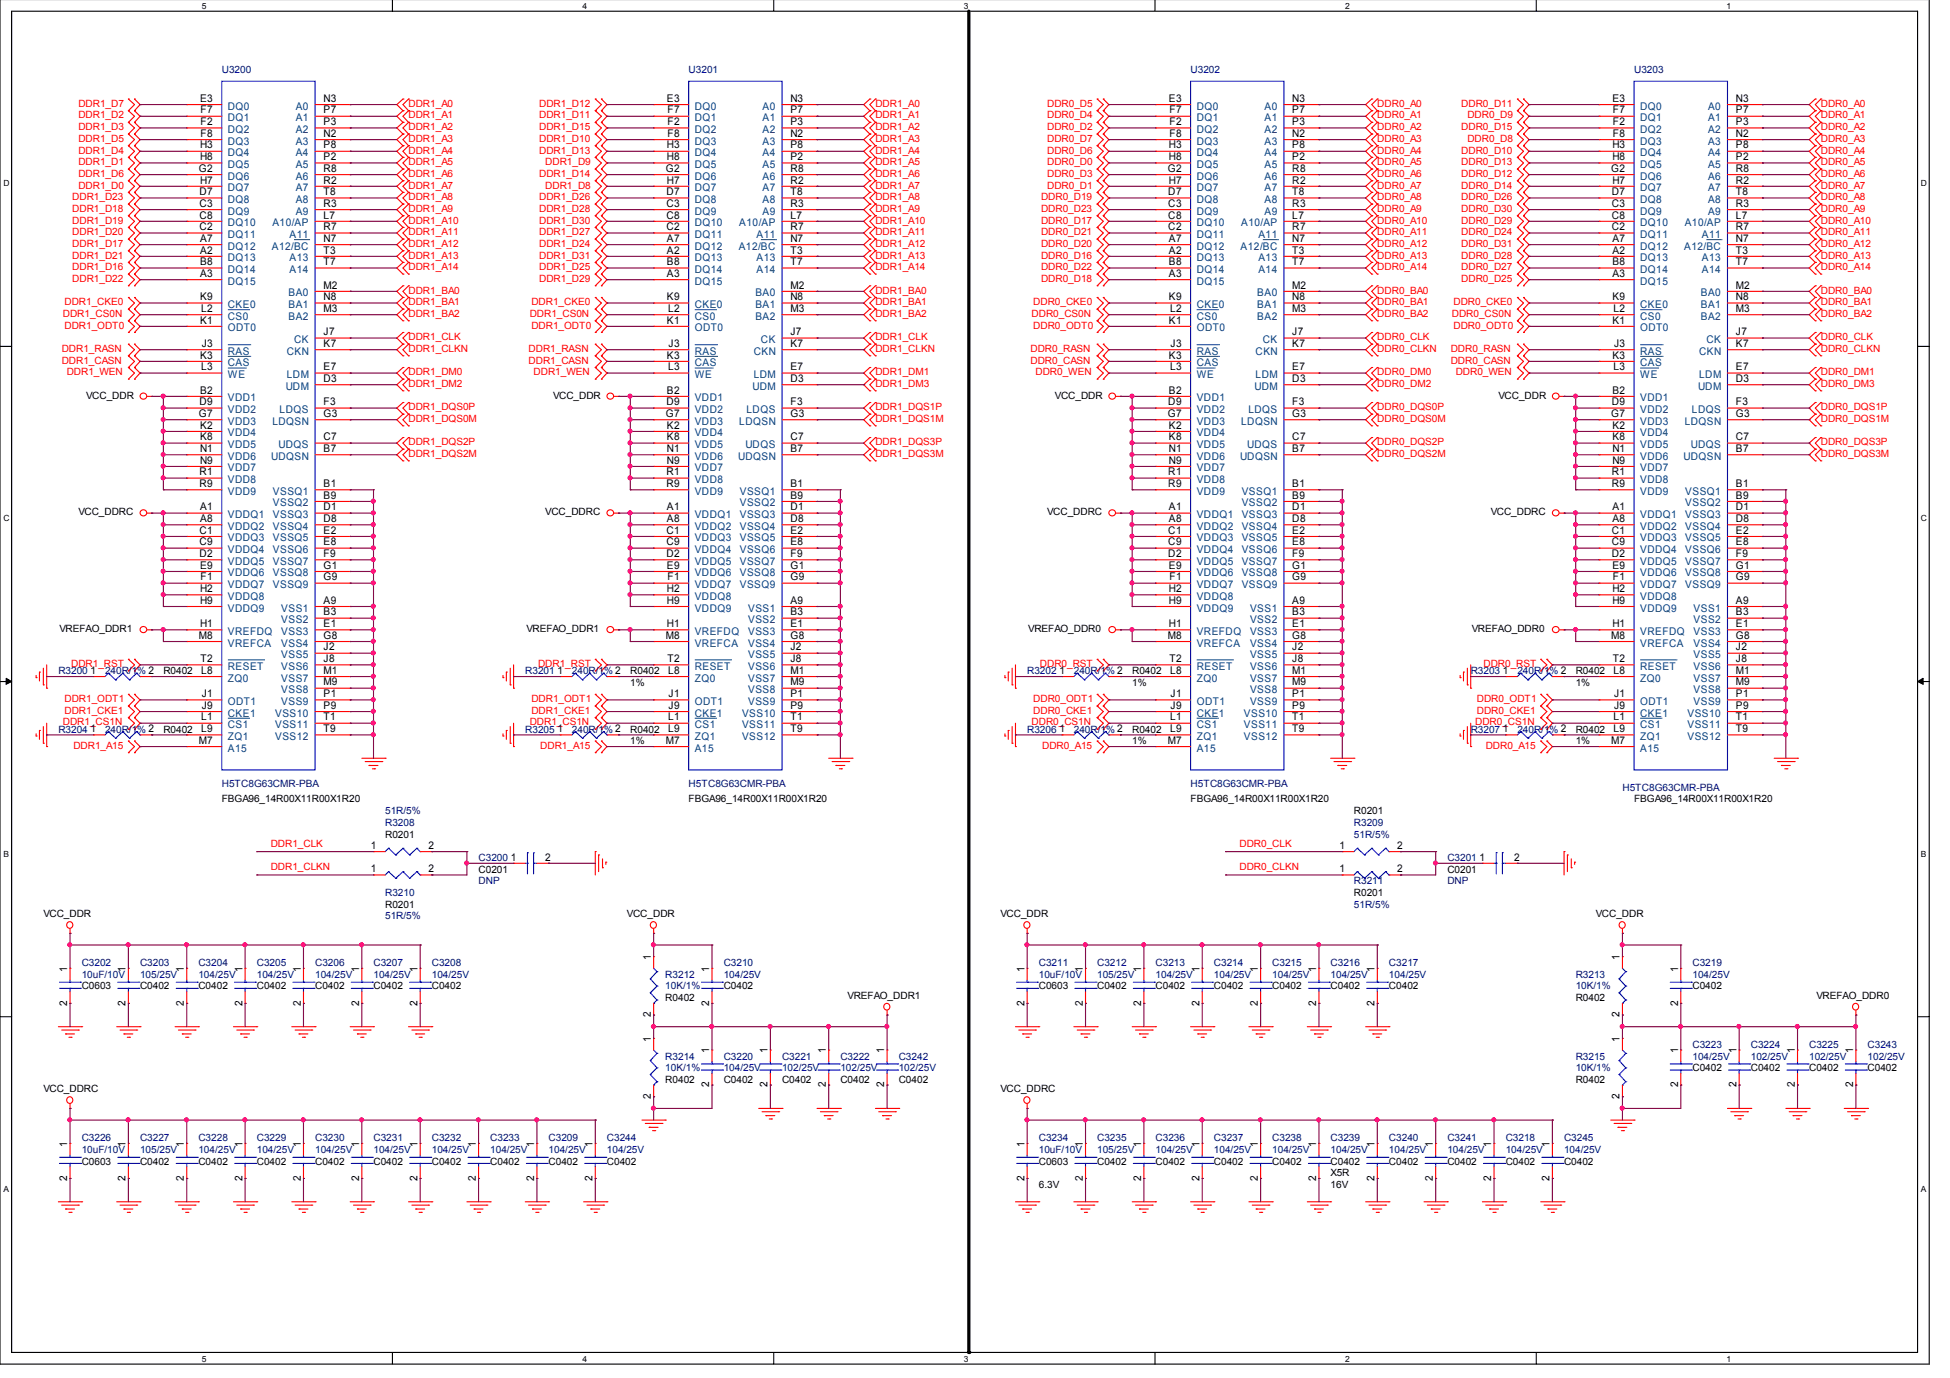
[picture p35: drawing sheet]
<svg xmlns="http://www.w3.org/2000/svg" width="297mm" height="210mm" viewBox="0 0 297 210" stroke-linecap="round" stroke-linejoin="round" font-family="sans-serif">
<defs><g id="words">
<g font-size="1.6">
<text x="30.5" y="15.5">E3</text>
<text x="30.6" y="17.3">F7</text>
<text x="49.3" y="15.5">N3</text>
<text x="49.3" y="17.3">P7</text>
<text x="101.6" y="15.5">E3</text>
<text x="101.7" y="17.3">F7</text>
<text x="120.4" y="15.5">N3</text>
<text x="120.4" y="17.3">P7</text>
<text x="178.1" y="15.5">E3</text>
<text x="178.1" y="17.3">F7</text>
<text x="196.8" y="15.5">N3</text>
<text x="196.8" y="17.3">P7</text>
<text x="245.6" y="15.5">E3</text>
<text x="245.7" y="17.3">F7</text>
<text x="264.4" y="15.5">N3</text>
<text x="264.4" y="17.3">P7</text>
<text x="30.5" y="22.6">H3</text>
<text x="30.6" y="19.1">F2</text>
<text x="30.6" y="20.8">F8</text>
<text x="49.3" y="19.1">P3</text>
<text x="49.3" y="20.8">N2</text>
<text x="49.3" y="22.6">P8</text>
<text x="101.6" y="22.6">H3</text>
<text x="101.7" y="19.1">F2</text>
<text x="101.7" y="20.8">F8</text>
<text x="120.4" y="19.1">P3</text>
<text x="120.4" y="20.8">N2</text>
<text x="120.4" y="22.6">P8</text>
<text x="178.1" y="22.6">H3</text>
<text x="178.1" y="19.1">F2</text>
<text x="178.1" y="20.8">F8</text>
<text x="196.8" y="19.1">P3</text>
<text x="196.8" y="20.8">N2</text>
<text x="196.8" y="22.6">P8</text>
<text x="245.6" y="22.6">H3</text>
<text x="245.7" y="19.1">F2</text>
<text x="245.7" y="20.8">F8</text>
<text x="264.4" y="19.1">P3</text>
<text x="264.4" y="20.8">N2</text>
<text x="264.4" y="22.6">P8</text>
<text x="30.3" y="26.2">G2</text>
<text x="30.4" y="29.7">D7</text>
<text x="30.5" y="24.4">H8</text>
<text x="30.5" y="28">H7</text>
<text x="49.3" y="24.4">P2</text>
<text x="49.3" y="26.2">R8</text>
<text x="49.3" y="28">R2</text>
<text x="49.3" y="29.7">T8</text>
<text x="101.4" y="26.2">G2</text>
<text x="101.5" y="29.7">D7</text>
<text x="101.6" y="24.4">H8</text>
<text x="101.6" y="28">H7</text>
<text x="120.4" y="24.4">P2</text>
<text x="120.4" y="26.2">R8</text>
<text x="120.4" y="28">R2</text>
<text x="120.4" y="29.7">T8</text>
<text x="177.9" y="26.2">G2</text>
<text x="178" y="29.7">D7</text>
<text x="178.1" y="24.4">H8</text>
<text x="178.1" y="28">H7</text>
<text x="196.8" y="24.4">P2</text>
<text x="196.8" y="26.2">R8</text>
<text x="196.8" y="28">R2</text>
<text x="196.8" y="29.7">T8</text>
<text x="245.4" y="26.2">G2</text>
<text x="245.5" y="29.7">D7</text>
<text x="245.6" y="24.4">H8</text>
<text x="245.6" y="28">H7</text>
<text x="264.4" y="24.4">P2</text>
<text x="264.4" y="26.2">R8</text>
<text x="264.4" y="28">R2</text>
<text x="264.4" y="29.7">T8</text>
<text x="30.4" y="31.5">C3</text>
<text x="30.4" y="33.3">C8</text>
<text x="30.4" y="35.1">C2</text>
<text x="49.3" y="31.5">R3</text>
<text x="49.3" y="33.3">L7</text>
<text x="49.3" y="35.1">R7</text>
<text x="101.5" y="31.5">C3</text>
<text x="101.5" y="33.3">C8</text>
<text x="101.5" y="35.1">C2</text>
<text x="120.4" y="31.5">R3</text>
<text x="120.4" y="33.3">L7</text>
<text x="120.4" y="35.1">R7</text>
<text x="178" y="31.5">C3</text>
<text x="178" y="33.3">C8</text>
<text x="178" y="35.1">C2</text>
<text x="196.8" y="31.5">R3</text>
<text x="196.8" y="33.3">L7</text>
<text x="196.8" y="35.1">R7</text>
<text x="245.5" y="31.5">C3</text>
<text x="245.5" y="33.3">C8</text>
<text x="245.5" y="35.1">C2</text>
<text x="264.4" y="31.5">R3</text>
<text x="264.4" y="33.3">L7</text>
<text x="264.4" y="35.1">R7</text>
<text x="30.5" y="36.8">A7</text>
<text x="30.5" y="38.6">A2</text>
<text x="30.5" y="40.4">B8</text>
<text x="49.3" y="36.8">N7</text>
<text x="49.3" y="38.6">T3</text>
<text x="49.3" y="40.4">T7</text>
<text x="101.6" y="36.8">A7</text>
<text x="101.6" y="38.6">A2</text>
<text x="101.6" y="40.4">B8</text>
<text x="120.4" y="36.8">N7</text>
<text x="120.4" y="38.6">T3</text>
<text x="120.4" y="40.4">T7</text>
<text x="178.1" y="36.8">A7</text>
<text x="178.1" y="38.6">A2</text>
<text x="178.1" y="40.4">B8</text>
<text x="196.8" y="36.8">N7</text>
<text x="196.8" y="38.6">T3</text>
<text x="196.8" y="40.4">T7</text>
<text x="245.6" y="36.8">A7</text>
<text x="245.6" y="38.6">A2</text>
<text x="245.6" y="40.4">B8</text>
<text x="264.4" y="36.8">N7</text>
<text x="264.4" y="38.6">T3</text>
<text x="264.4" y="40.4">T7</text>
<text x="30.5" y="42.2">A3</text>
<text x="30.5" y="45.7">K9</text>
<text x="30.6" y="47.5">L2</text>
<text x="49.3" y="44">M2</text>
<text x="49.3" y="45.7">N8</text>
<text x="49.3" y="47.5">M3</text>
<text x="101.6" y="42.2">A3</text>
<text x="101.6" y="45.7">K9</text>
<text x="101.8" y="47.5">L2</text>
<text x="120.4" y="44">M2</text>
<text x="120.4" y="45.7">N8</text>
<text x="120.4" y="47.5">M3</text>
<text x="178.1" y="42.2">A3</text>
<text x="178.1" y="45.7">K9</text>
<text x="178.2" y="47.5">L2</text>
<text x="196.8" y="44">M2</text>
<text x="196.8" y="45.7">N8</text>
<text x="196.8" y="47.5">M3</text>
<text x="245.6" y="42.2">A3</text>
<text x="245.6" y="45.7">K9</text>
<text x="245.8" y="47.5">L2</text>
<text x="264.4" y="44">M2</text>
<text x="264.4" y="45.7">N8</text>
<text x="264.4" y="47.5">M3</text>
<text x="30.5" y="49.3">K1</text>
<text x="30.7" y="52.8">J3</text>
<text x="49.3" y="51.1">J7</text>
<text x="49.3" y="52.8">K7</text>
<text x="101.6" y="49.3">K1</text>
<text x="101.9" y="52.8">J3</text>
<text x="120.4" y="51.1">J7</text>
<text x="120.4" y="52.8">K7</text>
<text x="178.1" y="49.3">K1</text>
<text x="178.3" y="52.8">J3</text>
<text x="196.8" y="51.1">J7</text>
<text x="196.8" y="52.8">K7</text>
<text x="245.6" y="49.3">K1</text>
<text x="245.9" y="52.8">J3</text>
<text x="264.4" y="51.1">J7</text>
<text x="264.4" y="52.8">K7</text>
<text x="30.5" y="54.6">K3</text>
<text x="30.5" y="60">B2</text>
<text x="30.6" y="56.4">L3</text>
<text x="49.3" y="56.4">E7</text>
<text x="49.3" y="58.2">D3</text>
<text x="101.6" y="54.6">K3</text>
<text x="101.6" y="60">B2</text>
<text x="101.8" y="56.4">L3</text>
<text x="120.4" y="56.4">E7</text>
<text x="120.4" y="58.2">D3</text>
<text x="178.1" y="54.6">K3</text>
<text x="178.1" y="60">B2</text>
<text x="178.2" y="56.4">L3</text>
<text x="196.8" y="56.4">E7</text>
<text x="196.8" y="58.2">D3</text>
<text x="245.6" y="54.6">K3</text>
<text x="245.6" y="60">B2</text>
<text x="245.8" y="56.4">L3</text>
<text x="264.4" y="56.4">E7</text>
<text x="264.4" y="58.2">D3</text>
<text x="30.3" y="63.5">G7</text>
<text x="30.4" y="61.7">D9</text>
<text x="30.5" y="65.3">K2</text>
<text x="49.3" y="61.7">F3</text>
<text x="49.3" y="63.5">G3</text>
<text x="101.4" y="63.5">G7</text>
<text x="101.5" y="61.7">D9</text>
<text x="101.6" y="65.3">K2</text>
<text x="120.4" y="61.7">F3</text>
<text x="120.4" y="63.5">G3</text>
<text x="177.9" y="63.5">G7</text>
<text x="178" y="61.7">D9</text>
<text x="178.1" y="65.3">K2</text>
<text x="196.8" y="61.7">F3</text>
<text x="196.8" y="63.5">G3</text>
<text x="245.4" y="63.5">G7</text>
<text x="245.5" y="61.7">D9</text>
<text x="245.6" y="65.3">K2</text>
<text x="264.4" y="61.7">F3</text>
<text x="264.4" y="63.5">G3</text>
<text x="30.5" y="67.1">K8</text>
<text x="30.5" y="68.8">N1</text>
<text x="30.5" y="70.6">N9</text>
<text x="49.3" y="67.1">C7</text>
<text x="49.3" y="68.8">B7</text>
<text x="101.6" y="67.1">K8</text>
<text x="101.6" y="68.8">N1</text>
<text x="101.6" y="70.6">N9</text>
<text x="120.4" y="67.1">C7</text>
<text x="120.4" y="68.8">B7</text>
<text x="178.1" y="67.1">K8</text>
<text x="178.1" y="68.8">N1</text>
<text x="178.1" y="70.6">N9</text>
<text x="196.8" y="67.1">C7</text>
<text x="196.8" y="68.8">B7</text>
<text x="245.6" y="67.1">K8</text>
<text x="245.6" y="68.8">N1</text>
<text x="245.6" y="70.6">N9</text>
<text x="264.4" y="67.1">C7</text>
<text x="264.4" y="68.8">B7</text>
<text x="30.4" y="72.4">R1</text>
<text x="30.4" y="74.2">R9</text>
<text x="30.5" y="77.7">A1</text>
<text x="49.3" y="74.2">B1</text>
<text x="49.3" y="76">B9</text>
<text x="49.3" y="77.7">D1</text>
<text x="101.5" y="72.4">R1</text>
<text x="101.5" y="74.2">R9</text>
<text x="101.6" y="77.7">A1</text>
<text x="120.4" y="74.2">B1</text>
<text x="120.4" y="76">B9</text>
<text x="120.4" y="77.7">D1</text>
<text x="178" y="72.4">R1</text>
<text x="178" y="74.2">R9</text>
<text x="178.1" y="77.7">A1</text>
<text x="196.8" y="74.2">B1</text>
<text x="196.8" y="76">B9</text>
<text x="196.8" y="77.7">D1</text>
<text x="245.5" y="72.4">R1</text>
<text x="245.5" y="74.2">R9</text>
<text x="245.6" y="77.7">A1</text>
<text x="264.4" y="74.2">B1</text>
<text x="264.4" y="76">B9</text>
<text x="264.4" y="77.7">D1</text>
<text x="30.4" y="81.3">C1</text>
<text x="30.4" y="83.1">C9</text>
<text x="30.5" y="79.5">A8</text>
<text x="49.3" y="79.5">D8</text>
<text x="49.3" y="81.3">E2</text>
<text x="49.3" y="83.1">E8</text>
<text x="101.5" y="81.3">C1</text>
<text x="101.5" y="83.1">C9</text>
<text x="101.6" y="79.5">A8</text>
<text x="120.4" y="79.5">D8</text>
<text x="120.4" y="81.3">E2</text>
<text x="120.4" y="83.1">E8</text>
<text x="178" y="81.3">C1</text>
<text x="178" y="83.1">C9</text>
<text x="178.1" y="79.5">A8</text>
<text x="196.8" y="79.5">D8</text>
<text x="196.8" y="81.3">E2</text>
<text x="196.8" y="83.1">E8</text>
<text x="245.5" y="81.3">C1</text>
<text x="245.5" y="83.1">C9</text>
<text x="245.6" y="79.5">A8</text>
<text x="264.4" y="79.5">D8</text>
<text x="264.4" y="81.3">E2</text>
<text x="264.4" y="83.1">E8</text>
<text x="30.4" y="84.9">D2</text>
<text x="30.5" y="86.6">E9</text>
<text x="30.6" y="88.4">F1</text>
<text x="49.3" y="84.9">F9</text>
<text x="49.3" y="86.6">G1</text>
<text x="49.3" y="88.4">G9</text>
<text x="101.5" y="84.9">D2</text>
<text x="101.6" y="86.6">E9</text>
<text x="101.7" y="88.4">F1</text>
<text x="120.4" y="84.9">F9</text>
<text x="120.4" y="86.6">G1</text>
<text x="120.4" y="88.4">G9</text>
<text x="178" y="84.9">D2</text>
<text x="178.1" y="86.6">E9</text>
<text x="178.1" y="88.4">F1</text>
<text x="196.8" y="84.9">F9</text>
<text x="196.8" y="86.6">G1</text>
<text x="196.8" y="88.4">G9</text>
<text x="245.5" y="84.9">D2</text>
<text x="245.6" y="86.6">E9</text>
<text x="245.7" y="88.4">F1</text>
<text x="264.4" y="84.9">F9</text>
<text x="264.4" y="86.6">G1</text>
<text x="264.4" y="88.4">G9</text>
<text x="30.5" y="95.5">H1</text>
<text x="30.5" y="90.2">H2</text>
<text x="30.5" y="92">H9</text>
<text x="49.3" y="92">A9</text>
<text x="49.3" y="93.7">B3</text>
<text x="49.3" y="95.5">E1</text>
<text x="101.6" y="95.5">H1</text>
<text x="101.6" y="90.2">H2</text>
<text x="101.6" y="92">H9</text>
<text x="120.4" y="92">A9</text>
<text x="120.4" y="93.7">B3</text>
<text x="120.4" y="95.5">E1</text>
<text x="178.1" y="95.5">H1</text>
<text x="178.1" y="90.2">H2</text>
<text x="178.1" y="92">H9</text>
<text x="196.8" y="92">A9</text>
<text x="196.8" y="93.7">B3</text>
<text x="196.8" y="95.5">E1</text>
<text x="245.6" y="95.5">H1</text>
<text x="245.6" y="90.2">H2</text>
<text x="245.6" y="92">H9</text>
<text x="264.4" y="92">A9</text>
<text x="264.4" y="93.7">B3</text>
<text x="264.4" y="95.5">E1</text>
<text x="30.3" y="97.3">M8</text>
<text x="30.6" y="100.9">T2</text>
<text x="49.3" y="97.3">G8</text>
<text x="49.3" y="99.1">J2</text>
<text x="49.3" y="100.9">J8</text>
<text x="101.4" y="97.3">M8</text>
<text x="101.7" y="100.9">T2</text>
<text x="120.4" y="97.3">G8</text>
<text x="120.4" y="99.1">J2</text>
<text x="120.4" y="100.9">J8</text>
<text x="177.9" y="97.3">M8</text>
<text x="178.1" y="100.9">T2</text>
<text x="196.8" y="97.3">G8</text>
<text x="196.8" y="99.1">J2</text>
<text x="196.8" y="100.9">J8</text>
<text x="245.4" y="97.3">M8</text>
<text x="245.7" y="100.9">T2</text>
<text x="264.4" y="97.3">G8</text>
<text x="264.4" y="99.1">J2</text>
<text x="264.4" y="100.9">J8</text>
<text x="13.8" y="102.6">1</text>
<text x="30.6" y="102.6">L8</text>
<text x="30.7" y="106.2">J1</text>
<text x="30.7" y="108">J9</text>
<text x="49.3" y="102.6">M1</text>
<text x="49.3" y="104.4">M9</text>
<text x="49.3" y="106.2">P1</text>
<text x="49.3" y="108">P9</text>
<text x="84.9" y="102.6">1</text>
<text x="101.8" y="102.6">L8</text>
<text x="101.9" y="106.2">J1</text>
<text x="101.9" y="108">J9</text>
<text x="120.4" y="102.6">M1</text>
<text x="120.4" y="104.4">M9</text>
<text x="120.4" y="106.2">P1</text>
<text x="120.4" y="108">P9</text>
<text x="161.4" y="102.6">1</text>
<text x="178.2" y="102.6">L8</text>
<text x="178.3" y="106.2">J1</text>
<text x="178.3" y="108">J9</text>
<text x="196.8" y="102.6">M1</text>
<text x="196.8" y="104.4">M9</text>
<text x="196.8" y="106.2">P1</text>
<text x="196.8" y="108">P9</text>
<text x="228.9" y="102.6">1</text>
<text x="245.8" y="102.6">L8</text>
<text x="245.9" y="106.2">J1</text>
<text x="245.9" y="108">J9</text>
<text x="264.4" y="102.6">M1</text>
<text x="264.4" y="104.4">M9</text>
<text x="264.4" y="106.2">P1</text>
<text x="264.4" y="108">P9</text>
<text x="13.8" y="111.5">1</text>
<text x="30.3" y="113.3">M7</text>
<text x="30.6" y="109.7">L1</text>
<text x="30.6" y="111.5">L9</text>
<text x="49.3" y="109.7">T1</text>
<text x="49.3" y="111.5">T9</text>
<text x="84.9" y="111.5">1</text>
<text x="101.4" y="113.3">M7</text>
<text x="101.8" y="109.7">L1</text>
<text x="101.8" y="111.5">L9</text>
<text x="120.4" y="109.7">T1</text>
<text x="120.4" y="111.5">T9</text>
<text x="161.4" y="111.5">1</text>
<text x="177.9" y="113.3">M7</text>
<text x="178.2" y="109.7">L1</text>
<text x="178.2" y="111.5">L9</text>
<text x="196.8" y="109.7">T1</text>
<text x="196.8" y="111.5">T9</text>
<text x="228.9" y="111.5">1</text>
<text x="245.4" y="113.3">M7</text>
<text x="245.8" y="109.7">L1</text>
<text x="245.8" y="111.5">L9</text>
<text x="264.4" y="109.7">T1</text>
<text x="264.4" y="111.5">T9</text>
<text x="56.5" y="129.3">1</text>
<text x="65.3" y="129.3">2</text>
<text x="77.8" y="131.1">1</text>
<text x="83.1" y="131.1">2</text>
<text x="204" y="129.3">1</text>
<text x="212.9" y="129.3">2</text>
<text x="225.4" y="131.1">1</text>
<text x="230.6" y="131.1">2</text>
<text x="56.5" y="132.9">1</text>
<text x="65.3" y="132.9">2</text>
<text x="204" y="132.9">1</text>
<text x="212.9" y="132.9">2</text>
<text x="10.2" y="148" transform="rotate(-90 10.2 148)">1</text>
<text x="19.1" y="148" transform="rotate(-90 19.1 148)">1</text>
<text x="28" y="148" transform="rotate(-90 28 148)">1</text>
<text x="36.9" y="148" transform="rotate(-90 36.9 148)">1</text>
<text x="45.8" y="148" transform="rotate(-90 45.8 148)">1</text>
<text x="54.7" y="148" transform="rotate(-90 54.7 148)">1</text>
<text x="63.6" y="148" transform="rotate(-90 63.6 148)">1</text>
<text x="99.1" y="146.2" transform="rotate(-90 99.1 146.2)">1</text>
<text x="108" y="148" transform="rotate(-90 108 148)">1</text>
<text x="156" y="148" transform="rotate(-90 156 148)">1</text>
<text x="164.9" y="148" transform="rotate(-90 164.9 148)">1</text>
<text x="173.8" y="148" transform="rotate(-90 173.8 148)">1</text>
<text x="182.7" y="148" transform="rotate(-90 182.7 148)">1</text>
<text x="191.6" y="148" transform="rotate(-90 191.6 148)">1</text>
<text x="200.5" y="148" transform="rotate(-90 200.5 148)">1</text>
<text x="209.4" y="148" transform="rotate(-90 209.4 148)">1</text>
<text x="246.7" y="146.2" transform="rotate(-90 246.7 146.2)">1</text>
<text x="255.6" y="148" transform="rotate(-90 255.6 148)">1</text>
<text x="10.2" y="153.2" transform="rotate(-90 10.2 153.2)">2</text>
<text x="19.1" y="153.2" transform="rotate(-90 19.1 153.2)">2</text>
<text x="28" y="153.2" transform="rotate(-90 28 153.2)">2</text>
<text x="36.9" y="153.2" transform="rotate(-90 36.9 153.2)">2</text>
<text x="45.8" y="153.2" transform="rotate(-90 45.8 153.2)">2</text>
<text x="54.7" y="153.2" transform="rotate(-90 54.7 153.2)">2</text>
<text x="63.6" y="153.2" transform="rotate(-90 63.6 153.2)">2</text>
<text x="99.1" y="155" transform="rotate(-90 99.1 155)">2</text>
<text x="108" y="153.2" transform="rotate(-90 108 153.2)">2</text>
<text x="156" y="153.2" transform="rotate(-90 156 153.2)">2</text>
<text x="164.9" y="153.2" transform="rotate(-90 164.9 153.2)">2</text>
<text x="173.8" y="153.2" transform="rotate(-90 173.8 153.2)">2</text>
<text x="182.7" y="153.2" transform="rotate(-90 182.7 153.2)">2</text>
<text x="191.6" y="153.2" transform="rotate(-90 191.6 153.2)">2</text>
<text x="200.5" y="153.2" transform="rotate(-90 200.5 153.2)">2</text>
<text x="209.4" y="153.2" transform="rotate(-90 209.4 153.2)">2</text>
<text x="246.7" y="155" transform="rotate(-90 246.7 155)">2</text>
<text x="255.6" y="153.2" transform="rotate(-90 255.6 153.2)">2</text>
<text x="99.1" y="158.7" transform="rotate(-90 99.1 158.7)">1</text>
<text x="108" y="160.5" transform="rotate(-90 108 160.5)">1</text>
<text x="116.9" y="160.5" transform="rotate(-90 116.9 160.5)">1</text>
<text x="125.8" y="160.5" transform="rotate(-90 125.8 160.5)">1</text>
<text x="134.7" y="160.5" transform="rotate(-90 134.7 160.5)">1</text>
<text x="246.7" y="158.7" transform="rotate(-90 246.7 158.7)">1</text>
<text x="255.6" y="160.5" transform="rotate(-90 255.6 160.5)">1</text>
<text x="264.5" y="160.5" transform="rotate(-90 264.5 160.5)">1</text>
<text x="273.4" y="160.5" transform="rotate(-90 273.4 160.5)">1</text>
<text x="282.3" y="160.5" transform="rotate(-90 282.3 160.5)">1</text>
<text x="99.1" y="167.4" transform="rotate(-90 99.1 167.4)">2</text>
<text x="108" y="165.6" transform="rotate(-90 108 165.6)">2</text>
<text x="116.9" y="165.6" transform="rotate(-90 116.9 165.6)">2</text>
<text x="125.8" y="165.6" transform="rotate(-90 125.8 165.6)">2</text>
<text x="134.7" y="165.6" transform="rotate(-90 134.7 165.6)">2</text>
<text x="246.7" y="167.4" transform="rotate(-90 246.7 167.4)">2</text>
<text x="255.6" y="165.6" transform="rotate(-90 255.6 165.6)">2</text>
<text x="264.5" y="165.6" transform="rotate(-90 264.5 165.6)">2</text>
<text x="273.4" y="165.6" transform="rotate(-90 273.4 165.6)">2</text>
<text x="282.3" y="165.6" transform="rotate(-90 282.3 165.6)">2</text>
<text x="10.2" y="179.8" transform="rotate(-90 10.2 179.8)">2</text>
<text x="10.2" y="174.7" transform="rotate(-90 10.2 174.7)">1</text>
<text x="19.1" y="179.8" transform="rotate(-90 19.1 179.8)">2</text>
<text x="19.1" y="174.7" transform="rotate(-90 19.1 174.7)">1</text>
<text x="28" y="179.8" transform="rotate(-90 28 179.8)">2</text>
<text x="28" y="174.7" transform="rotate(-90 28 174.7)">1</text>
<text x="36.9" y="179.8" transform="rotate(-90 36.9 179.8)">2</text>
<text x="36.9" y="174.7" transform="rotate(-90 36.9 174.7)">1</text>
<text x="45.8" y="179.8" transform="rotate(-90 45.8 179.8)">2</text>
<text x="45.8" y="174.7" transform="rotate(-90 45.8 174.7)">1</text>
<text x="54.7" y="179.8" transform="rotate(-90 54.7 179.8)">2</text>
<text x="54.7" y="174.7" transform="rotate(-90 54.7 174.7)">1</text>
<text x="63.6" y="179.8" transform="rotate(-90 63.6 179.8)">2</text>
<text x="63.6" y="174.7" transform="rotate(-90 63.6 174.7)">1</text>
<text x="72.5" y="179.8" transform="rotate(-90 72.5 179.8)">2</text>
<text x="72.5" y="174.7" transform="rotate(-90 72.5 174.7)">1</text>
<text x="81.4" y="179.8" transform="rotate(-90 81.4 179.8)">2</text>
<text x="81.4" y="174.7" transform="rotate(-90 81.4 174.7)">1</text>
<text x="90.3" y="179.8" transform="rotate(-90 90.3 179.8)">2</text>
<text x="90.3" y="174.7" transform="rotate(-90 90.3 174.7)">1</text>
<text x="156" y="179.8" transform="rotate(-90 156 179.8)">2</text>
<text x="156" y="174.7" transform="rotate(-90 156 174.7)">1</text>
<text x="164.9" y="179.8" transform="rotate(-90 164.9 179.8)">2</text>
<text x="164.9" y="174.7" transform="rotate(-90 164.9 174.7)">1</text>
<text x="173.8" y="179.8" transform="rotate(-90 173.8 179.8)">2</text>
<text x="173.8" y="174.7" transform="rotate(-90 173.8 174.7)">1</text>
<text x="182.7" y="179.8" transform="rotate(-90 182.7 179.8)">2</text>
<text x="182.7" y="174.7" transform="rotate(-90 182.7 174.7)">1</text>
<text x="191.6" y="179.8" transform="rotate(-90 191.6 179.8)">2</text>
<text x="191.6" y="174.7" transform="rotate(-90 191.6 174.7)">1</text>
<text x="200.5" y="179.8" transform="rotate(-90 200.5 179.8)">2</text>
<text x="200.5" y="174.7" transform="rotate(-90 200.5 174.7)">1</text>
<text x="209.4" y="179.8" transform="rotate(-90 209.4 179.8)">2</text>
<text x="209.4" y="174.7" transform="rotate(-90 209.4 174.7)">1</text>
<text x="218.3" y="179.8" transform="rotate(-90 218.3 179.8)">2</text>
<text x="218.3" y="174.7" transform="rotate(-90 218.3 174.7)">1</text>
<text x="227.2" y="179.8" transform="rotate(-90 227.2 179.8)">2</text>
<text x="227.2" y="174.7" transform="rotate(-90 227.2 174.7)">1</text>
<text x="236.1" y="179.8" transform="rotate(-90 236.1 179.8)">2</text>
<text x="236.1" y="174.7" transform="rotate(-90 236.1 174.7)">1</text>
</g>
<g font-size="1.6" fill="#004080">
<text x="34.7" y="16.7">DQ0</text>
<text x="45" y="16.7">A0</text>
<text x="105.8" y="16.7">DQ0</text>
<text x="116.2" y="16.7">A0</text>
<text x="182.3" y="16.7">DQ0</text>
<text x="192.6" y="16.7">A0</text>
<text x="249.9" y="16.7">DQ0</text>
<text x="260.2" y="16.7">A0</text>
<text x="34.7" y="18.5">DQ1</text>
<text x="34.7" y="20.2">DQ2</text>
<text x="34.7" y="22">DQ3</text>
<text x="34.7" y="23.8">DQ4</text>
<text x="45" y="18.5">A1</text>
<text x="45" y="20.2">A2</text>
<text x="45" y="22">A3</text>
<text x="45" y="23.8">A4</text>
<text x="105.8" y="18.5">DQ1</text>
<text x="105.8" y="20.2">DQ2</text>
<text x="105.8" y="22">DQ3</text>
<text x="105.8" y="23.8">DQ4</text>
<text x="116.2" y="18.5">A1</text>
<text x="116.2" y="20.2">A2</text>
<text x="116.2" y="22">A3</text>
<text x="116.2" y="23.8">A4</text>
<text x="182.3" y="18.5">DQ1</text>
<text x="182.3" y="20.2">DQ2</text>
<text x="182.3" y="22">DQ3</text>
<text x="182.3" y="23.8">DQ4</text>
<text x="192.6" y="18.5">A1</text>
<text x="192.6" y="20.2">A2</text>
<text x="192.6" y="22">A3</text>
<text x="192.6" y="23.8">A4</text>
<text x="249.9" y="18.5">DQ1</text>
<text x="249.9" y="20.2">DQ2</text>
<text x="249.9" y="22">DQ3</text>
<text x="249.9" y="23.8">DQ4</text>
<text x="260.2" y="18.5">A1</text>
<text x="260.2" y="20.2">A2</text>
<text x="260.2" y="22">A3</text>
<text x="260.2" y="23.8">A4</text>
<text x="34.7" y="25.6">DQ5</text>
<text x="34.7" y="27.4">DQ6</text>
<text x="34.7" y="29.1">DQ7</text>
<text x="45" y="25.6">A5</text>
<text x="45" y="27.4">A6</text>
<text x="45" y="29.1">A7</text>
<text x="105.8" y="25.6">DQ5</text>
<text x="105.8" y="27.4">DQ6</text>
<text x="105.8" y="29.1">DQ7</text>
<text x="116.2" y="25.6">A5</text>
<text x="116.2" y="27.4">A6</text>
<text x="116.2" y="29.1">A7</text>
<text x="182.3" y="25.6">DQ5</text>
<text x="182.3" y="27.4">DQ6</text>
<text x="182.3" y="29.1">DQ7</text>
<text x="192.6" y="25.6">A5</text>
<text x="192.6" y="27.4">A6</text>
<text x="192.6" y="29.1">A7</text>
<text x="249.9" y="25.6">DQ5</text>
<text x="249.9" y="27.4">DQ6</text>
<text x="249.9" y="29.1">DQ7</text>
<text x="260.2" y="25.6">A5</text>
<text x="260.2" y="27.4">A6</text>
<text x="260.2" y="29.1">A7</text>
<text x="34.7" y="30.9">DQ8</text>
<text x="34.7" y="32.7">DQ9</text>
<text x="34.7" y="34.5">DQ10</text>
<text x="41.5" y="34.5">A10/AP</text>
<text x="45" y="30.9">A8</text>
<text x="45" y="32.7">A9</text>
<text x="105.8" y="30.9">DQ8</text>
<text x="105.8" y="32.7">DQ9</text>
<text x="105.8" y="34.5">DQ10</text>
<text x="112.6" y="34.5">A10/AP</text>
<text x="116.2" y="30.9">A8</text>
<text x="116.2" y="32.7">A9</text>
<text x="182.3" y="30.9">DQ8</text>
<text x="182.3" y="32.7">DQ9</text>
<text x="182.3" y="34.5">DQ10</text>
<text x="189.1" y="34.5">A10/AP</text>
<text x="192.6" y="30.9">A8</text>
<text x="192.6" y="32.7">A9</text>
<text x="249.9" y="30.9">DQ8</text>
<text x="249.9" y="32.7">DQ9</text>
<text x="249.9" y="34.5">DQ10</text>
<text x="256.6" y="34.5">A10/AP</text>
<text x="260.2" y="30.9">A8</text>
<text x="260.2" y="32.7">A9</text>
<text x="34.7" y="36.3">DQ11</text>
<text x="34.7" y="38">DQ12</text>
<text x="34.7" y="39.8">DQ13</text>
<text x="34.7" y="41.6">DQ14</text>
<text x="41.4" y="38">A12/BC</text>
<text x="44.1" y="36.3">A11</text>
<text x="44.1" y="39.8">A13</text>
<text x="44.1" y="41.6">A14</text>
<text x="105.8" y="36.3">DQ11</text>
<text x="105.8" y="38">DQ12</text>
<text x="105.8" y="39.8">DQ13</text>
<text x="105.8" y="41.6">DQ14</text>
<text x="112.5" y="38">A12/BC</text>
<text x="115.2" y="36.3">A11</text>
<text x="115.2" y="39.8">A13</text>
<text x="115.2" y="41.6">A14</text>
<text x="182.3" y="36.3">DQ11</text>
<text x="182.3" y="38">DQ12</text>
<text x="182.3" y="39.8">DQ13</text>
<text x="182.3" y="41.6">DQ14</text>
<text x="189" y="38">A12/BC</text>
<text x="191.7" y="36.3">A11</text>
<text x="191.7" y="39.8">A13</text>
<text x="191.7" y="41.6">A14</text>
<text x="249.9" y="36.3">DQ11</text>
<text x="249.9" y="38">DQ12</text>
<text x="249.9" y="39.8">DQ13</text>
<text x="249.9" y="41.6">DQ14</text>
<text x="256.5" y="38">A12/BC</text>
<text x="259.2" y="36.3">A11</text>
<text x="259.2" y="39.8">A13</text>
<text x="259.2" y="41.6">A14</text>
<text x="34.7" y="43.4">DQ15</text>
<text x="34.7" y="46.9">CKE0</text>
<text x="43.9" y="45.1">BA0</text>
<text x="43.9" y="46.9">BA1</text>
<text x="105.8" y="43.4">DQ15</text>
<text x="105.8" y="46.9">CKE0</text>
<text x="115.1" y="45.1">BA0</text>
<text x="115.1" y="46.9">BA1</text>
<text x="182.3" y="43.4">DQ15</text>
<text x="182.3" y="46.9">CKE0</text>
<text x="191.5" y="45.1">BA0</text>
<text x="191.5" y="46.9">BA1</text>
<text x="249.9" y="43.4">DQ15</text>
<text x="249.9" y="46.9">CKE0</text>
<text x="259.1" y="45.1">BA0</text>
<text x="259.1" y="46.9">BA1</text>
<text x="34.7" y="48.7">CS0</text>
<text x="34.7" y="50.5">ODT0</text>
<text x="43.9" y="48.7">BA2</text>
<text x="44.8" y="52.3">CK</text>
<text x="105.8" y="48.7">CS0</text>
<text x="105.8" y="50.5">ODT0</text>
<text x="115.1" y="48.7">BA2</text>
<text x="115.9" y="52.3">CK</text>
<text x="182.3" y="48.7">CS0</text>
<text x="182.3" y="50.5">ODT0</text>
<text x="191.5" y="48.7">BA2</text>
<text x="192.4" y="52.3">CK</text>
<text x="249.9" y="48.7">CS0</text>
<text x="249.9" y="50.5">ODT0</text>
<text x="259.1" y="48.7">BA2</text>
<text x="259.9" y="52.3">CK</text>
<text x="34.7" y="54">RAS</text>
<text x="34.7" y="55.8">CAS</text>
<text x="34.7" y="57.6">WE</text>
<text x="43.5" y="59.4">UDM</text>
<text x="43.7" y="54">CKN</text>
<text x="43.7" y="57.6">LDM</text>
<text x="105.8" y="54">RAS</text>
<text x="105.8" y="55.8">CAS</text>
<text x="105.8" y="57.6">WE</text>
<text x="114.6" y="59.4">UDM</text>
<text x="114.8" y="54">CKN</text>
<text x="114.8" y="57.6">LDM</text>
<text x="182.3" y="54">RAS</text>
<text x="182.3" y="55.8">CAS</text>
<text x="182.3" y="57.6">WE</text>
<text x="191.1" y="59.4">UDM</text>
<text x="191.3" y="54">CKN</text>
<text x="191.3" y="57.6">LDM</text>
<text x="249.9" y="54">RAS</text>
<text x="249.9" y="55.8">CAS</text>
<text x="249.9" y="57.6">WE</text>
<text x="258.7" y="59.4">UDM</text>
<text x="258.8" y="54">CKN</text>
<text x="258.8" y="57.6">LDM</text>
<text x="34.7" y="61.1">VDD1</text>
<text x="34.7" y="62.9">VDD2</text>
<text x="34.7" y="64.7">VDD3</text>
<text x="41.5" y="64.7">LDQSN</text>
<text x="42.6" y="62.9">LDQS</text>
<text x="105.8" y="61.1">VDD1</text>
<text x="105.8" y="62.9">VDD2</text>
<text x="105.8" y="64.7">VDD3</text>
<text x="112.6" y="64.7">LDQSN</text>
<text x="113.7" y="62.9">LDQS</text>
<text x="182.3" y="61.1">VDD1</text>
<text x="182.3" y="62.9">VDD2</text>
<text x="182.3" y="64.7">VDD3</text>
<text x="189.1" y="64.7">LDQSN</text>
<text x="190.2" y="62.9">LDQS</text>
<text x="249.9" y="61.1">VDD1</text>
<text x="249.9" y="62.9">VDD2</text>
<text x="249.9" y="64.7">VDD3</text>
<text x="256.6" y="64.7">LDQSN</text>
<text x="257.7" y="62.9">LDQS</text>
<text x="34.7" y="66.5">VDD4</text>
<text x="34.7" y="68.3">VDD5</text>
<text x="34.7" y="70">VDD6</text>
<text x="34.7" y="71.8">VDD7</text>
<text x="41.3" y="70">UDQSN</text>
<text x="42.4" y="68.3">UDQS</text>
<text x="105.8" y="66.5">VDD4</text>
<text x="105.8" y="68.3">VDD5</text>
<text x="105.8" y="70">VDD6</text>
<text x="105.8" y="71.8">VDD7</text>
<text x="112.4" y="70">UDQSN</text>
<text x="113.5" y="68.3">UDQS</text>
<text x="182.3" y="66.5">VDD4</text>
<text x="182.3" y="68.3">VDD5</text>
<text x="182.3" y="70">VDD6</text>
<text x="182.3" y="71.8">VDD7</text>
<text x="188.9" y="70">UDQSN</text>
<text x="190" y="68.3">UDQS</text>
<text x="249.9" y="66.5">VDD4</text>
<text x="249.9" y="68.3">VDD5</text>
<text x="249.9" y="70">VDD6</text>
<text x="249.9" y="71.8">VDD7</text>
<text x="256.5" y="70">UDQSN</text>
<text x="257.6" y="68.3">UDQS</text>
<text x="34.7" y="73.6">VDD8</text>
<text x="34.7" y="75.4">VDD9</text>
<text x="41.6" y="75.4">VSSQ1</text>
<text x="41.6" y="77.1">VSSQ2</text>
<text x="105.8" y="73.6">VDD8</text>
<text x="105.8" y="75.4">VDD9</text>
<text x="112.7" y="75.4">VSSQ1</text>
<text x="112.7" y="77.1">VSSQ2</text>
<text x="182.3" y="73.6">VDD8</text>
<text x="182.3" y="75.4">VDD9</text>
<text x="189.1" y="75.4">VSSQ1</text>
<text x="189.1" y="77.1">VSSQ2</text>
<text x="249.9" y="73.6">VDD8</text>
<text x="249.9" y="75.4">VDD9</text>
<text x="256.7" y="75.4">VSSQ1</text>
<text x="256.7" y="77.1">VSSQ2</text>
<text x="34.7" y="78.9">VDDQ1</text>
<text x="34.7" y="80.7">VDDQ2</text>
<text x="34.7" y="82.5">VDDQ3</text>
<text x="41.6" y="78.9">VSSQ3</text>
<text x="41.6" y="80.7">VSSQ4</text>
<text x="41.6" y="82.5">VSSQ5</text>
<text x="105.8" y="78.9">VDDQ1</text>
<text x="105.8" y="80.7">VDDQ2</text>
<text x="105.8" y="82.5">VDDQ3</text>
<text x="112.7" y="78.9">VSSQ3</text>
<text x="112.7" y="80.7">VSSQ4</text>
<text x="112.7" y="82.5">VSSQ5</text>
<text x="182.3" y="78.9">VDDQ1</text>
<text x="182.3" y="80.7">VDDQ2</text>
<text x="182.3" y="82.5">VDDQ3</text>
<text x="189.1" y="78.9">VSSQ3</text>
<text x="189.1" y="80.7">VSSQ4</text>
<text x="189.1" y="82.5">VSSQ5</text>
<text x="249.9" y="78.9">VDDQ1</text>
<text x="249.9" y="80.7">VDDQ2</text>
<text x="249.9" y="82.5">VDDQ3</text>
<text x="256.7" y="78.9">VSSQ3</text>
<text x="256.7" y="80.7">VSSQ4</text>
<text x="256.7" y="82.5">VSSQ5</text>
<text x="34.7" y="84.3">VDDQ4</text>
<text x="34.7" y="86">VDDQ5</text>
<text x="34.7" y="87.8">VDDQ6</text>
<text x="34.7" y="89.6">VDDQ7</text>
<text x="41.6" y="84.3">VSSQ6</text>
<text x="41.6" y="86">VSSQ7</text>
<text x="41.6" y="87.8">VSSQ8</text>
<text x="41.6" y="89.6">VSSQ9</text>
<text x="105.8" y="84.3">VDDQ4</text>
<text x="105.8" y="86">VDDQ5</text>
<text x="105.8" y="87.8">VDDQ6</text>
<text x="105.8" y="89.6">VDDQ7</text>
<text x="112.7" y="84.3">VSSQ6</text>
<text x="112.7" y="86">VSSQ7</text>
<text x="112.7" y="87.8">VSSQ8</text>
<text x="112.7" y="89.6">VSSQ9</text>
<text x="182.3" y="84.3">VDDQ4</text>
<text x="182.3" y="86">VDDQ5</text>
<text x="182.3" y="87.8">VDDQ6</text>
<text x="182.3" y="89.6">VDDQ7</text>
<text x="189.1" y="84.3">VSSQ6</text>
<text x="189.1" y="86">VSSQ7</text>
<text x="189.1" y="87.8">VSSQ8</text>
<text x="189.1" y="89.6">VSSQ9</text>
<text x="249.9" y="84.3">VDDQ4</text>
<text x="249.9" y="86">VDDQ5</text>
<text x="249.9" y="87.8">VDDQ6</text>
<text x="249.9" y="89.6">VDDQ7</text>
<text x="256.7" y="84.3">VSSQ6</text>
<text x="256.7" y="86">VSSQ7</text>
<text x="256.7" y="87.8">VSSQ8</text>
<text x="256.7" y="89.6">VSSQ9</text>
<text x="34.7" y="91.4">VDDQ8</text>
<text x="34.7" y="93.1">VDDQ9</text>
<text x="42.8" y="93.1">VSS1</text>
<text x="42.8" y="94.9">VSS2</text>
<text x="105.8" y="91.4">VDDQ8</text>
<text x="105.8" y="93.1">VDDQ9</text>
<text x="114" y="93.1">VSS1</text>
<text x="114" y="94.9">VSS2</text>
<text x="182.3" y="91.4">VDDQ8</text>
<text x="182.3" y="93.1">VDDQ9</text>
<text x="190.4" y="93.1">VSS1</text>
<text x="190.4" y="94.9">VSS2</text>
<text x="249.9" y="91.4">VDDQ8</text>
<text x="249.9" y="93.1">VDDQ9</text>
<text x="258" y="93.1">VSS1</text>
<text x="258" y="94.9">VSS2</text>
<text x="34.7" y="96.7">VREFDQ</text>
<text x="34.7" y="98.5">VREFCA</text>
<text x="42.8" y="98.5">VSS4</text>
<text x="42.8" y="100.3">VSS5</text>
<text x="42.8" y="96.7">VSS3</text>
<text x="105.8" y="96.7">VREFDQ</text>
<text x="105.8" y="98.5">VREFCA</text>
<text x="114" y="98.5">VSS4</text>
<text x="114" y="100.3">VSS5</text>
<text x="114" y="96.7">VSS3</text>
<text x="182.3" y="96.7">VREFDQ</text>
<text x="182.3" y="98.5">VREFCA</text>
<text x="190.4" y="98.5">VSS4</text>
<text x="190.4" y="100.3">VSS5</text>
<text x="190.4" y="96.7">VSS3</text>
<text x="249.9" y="96.7">VREFDQ</text>
<text x="249.9" y="98.5">VREFCA</text>
<text x="258" y="98.5">VSS4</text>
<text x="258" y="100.3">VSS5</text>
<text x="258" y="96.7">VSS3</text>
<text x="34.7" y="107.4">ODT1</text>
<text x="34.7" y="103.8">ZQ0</text>
<text x="34.7" y="102">RESET</text>
<text x="42.8" y="102">VSS6</text>
<text x="42.8" y="103.8">VSS7</text>
<text x="42.8" y="105.6">VSS8</text>
<text x="42.8" y="107.4">VSS9</text>
<text x="105.8" y="107.4">ODT1</text>
<text x="105.8" y="103.8">ZQ0</text>
<text x="105.8" y="102">RESET</text>
<text x="114" y="102">VSS6</text>
<text x="114" y="103.8">VSS7</text>
<text x="114" y="105.6">VSS8</text>
<text x="114" y="107.4">VSS9</text>
<text x="182.3" y="107.4">ODT1</text>
<text x="182.3" y="103.8">ZQ0</text>
<text x="182.3" y="102">RESET</text>
<text x="190.4" y="102">VSS6</text>
<text x="190.4" y="103.8">VSS7</text>
<text x="190.4" y="105.6">VSS8</text>
<text x="190.4" y="107.4">VSS9</text>
<text x="249.9" y="107.4">ODT1</text>
<text x="249.9" y="103.8">ZQ0</text>
<text x="249.9" y="102">RESET</text>
<text x="258" y="102">VSS6</text>
<text x="258" y="103.8">VSS7</text>
<text x="258" y="105.6">VSS8</text>
<text x="258" y="107.4">VSS9</text>
<text x="34.7" y="109.1">CKE1</text>
<text x="34.7" y="110.9">CS1</text>
<text x="34.7" y="112.7">ZQ1</text>
<text x="41.9" y="109.1">VSS10</text>
<text x="41.9" y="110.9">VSS11</text>
<text x="41.9" y="112.7">VSS12</text>
<text x="105.8" y="109.1">CKE1</text>
<text x="105.8" y="110.9">CS1</text>
<text x="105.8" y="112.7">ZQ1</text>
<text x="113" y="109.1">VSS10</text>
<text x="113" y="110.9">VSS11</text>
<text x="113" y="112.7">VSS12</text>
<text x="182.3" y="109.1">CKE1</text>
<text x="182.3" y="110.9">CS1</text>
<text x="182.3" y="112.7">ZQ1</text>
<text x="189.5" y="109.1">VSS10</text>
<text x="189.5" y="110.9">VSS11</text>
<text x="189.5" y="112.7">VSS12</text>
<text x="249.9" y="109.1">CKE1</text>
<text x="249.9" y="110.9">CS1</text>
<text x="249.9" y="112.7">ZQ1</text>
<text x="257" y="109.1">VSS10</text>
<text x="257" y="110.9">VSS11</text>
<text x="257" y="112.7">VSS12</text>
<text x="34.7" y="114.5">A15</text>
<text x="105.8" y="114.5">A15</text>
<text x="182.3" y="114.5">A15</text>
<text x="249.9" y="114.5">A15</text>
</g>
<g font-size="1.5" fill="#000080">
<text x="33.8" y="11.2">U3200</text>
<text x="104.9" y="11.2">U3201</text>
<text x="181.4" y="11.2">U3202</text>
<text x="248.9" y="11.2">U3203</text>
<text x="8.9" y="102.7">R3200</text>
<text x="16" y="102.7">240R/1% 2</text>
<text x="80" y="102.7">R3201</text>
<text x="87.1" y="102.7">240R/1% 2</text>
<text x="156.5" y="102.7">R3202</text>
<text x="163.6" y="102.7">240R/1% 2</text>
<text x="224" y="102.7">R3203</text>
<text x="231.1" y="102.7">240R/1% 2</text>
<text x="8.9" y="111.6">R3204</text>
<text x="16" y="111.6">240R/1% 2</text>
<text x="80" y="111.6">R3205</text>
<text x="87.1" y="111.6">240R/1% 2</text>
<text x="156.5" y="111.6">R3206</text>
<text x="163.6" y="111.6">240R/1% 2</text>
<text x="224" y="111.6">R3207</text>
<text x="231.1" y="111.6">240R/1% 2</text>
<text x="33.8" y="119.8">H5TC8G63CMR-PBA</text>
<text x="104.9" y="119.8">H5TC8G63CMR-PBA</text>
<text x="181.4" y="119.8">H5TC8G63CMR-PBA</text>
<text x="58.7" y="125.8">R3208</text>
<text x="58.7" y="124.1">51R/5%</text>
<text x="206.2" y="125.8">R3209</text>
<text x="247.1" y="120.5">H5TC8G63CMR-PBA</text>
<text x="72.9" y="131.2">C3200</text>
<text x="206.2" y="127.6">51R/5%</text>
<text x="220.5" y="131.2">C3201</text>
<text x="58.7" y="136.5">R3210</text>
<text x="72.9" y="134.7">DNP</text>
<text x="206.2" y="134.7">R3211</text>
<text x="220.5" y="134.7">DNP</text>
<text x="58.7" y="140.1">51R/5%</text>
<text x="206.2" y="138.3">51R/5%</text>
<text x="12.4" y="147.2">C3202</text>
<text x="12.4" y="148.9">10uF/10V</text>
<text x="21.3" y="147.2">C3203</text>
<text x="21.3" y="148.9">105/25V</text>
<text x="30.2" y="147.2">C3204</text>
<text x="30.2" y="148.9">104/25V</text>
<text x="39.1" y="147.2">C3205</text>
<text x="39.1" y="148.9">104/25V</text>
<text x="48" y="147.2">C3206</text>
<text x="48" y="148.9">104/25V</text>
<text x="56.9" y="147.2">C3207</text>
<text x="56.9" y="148.9">104/25V</text>
<text x="65.8" y="147.2">C3208</text>
<text x="65.8" y="148.9">104/25V</text>
<text x="101.3" y="148.9">R3212</text>
<text x="110.2" y="147.2">C3210</text>
<text x="110.2" y="148.9">104/25V</text>
<text x="158.2" y="147.2">C3211</text>
<text x="158.2" y="148.9">10uF/10V</text>
<text x="167.1" y="147.2">C3212</text>
<text x="167.1" y="148.9">105/25V</text>
<text x="176" y="147.2">C3213</text>
<text x="176" y="148.9">104/25V</text>
<text x="184.9" y="147.2">C3214</text>
<text x="184.9" y="148.9">104/25V</text>
<text x="193.8" y="147.2">C3215</text>
<text x="193.8" y="148.9">104/25V</text>
<text x="202.7" y="147.2">C3216</text>
<text x="202.7" y="148.9">104/25V</text>
<text x="211.6" y="147.2">C3217</text>
<text x="211.6" y="148.9">104/25V</text>
<text x="240" y="148.9">R3213</text>
<text x="257.8" y="147.2">C3219</text>
<text x="257.8" y="148.9">104/25V</text>
<text x="101.3" y="150.7">10K/1%</text>
<text x="240" y="150.7">10K/1%</text>
<text x="101.3" y="161.4">R3214</text>
<text x="110.2" y="161.4">C3220</text>
<text x="119.1" y="161.4">C3221</text>
<text x="128" y="161.4">C3222</text>
<text x="136.9" y="161.4">C3242</text>
<text x="240" y="161.4">R3215</text>
<text x="257.8" y="159.6">C3223</text>
<text x="257.8" y="161.4">104/25V</text>
<text x="266.7" y="159.6">C3224</text>
<text x="266.7" y="161.4">102/25V</text>
<text x="275.6" y="159.6">C3225</text>
<text x="275.6" y="161.4">102/25V</text>
<text x="284.5" y="159.6">C3243</text>
<text x="284.5" y="161.4">102/25V</text>
<text x="101.3" y="163.2">10K/1%</text>
<text x="110.2" y="163.2">104/25V</text>
<text x="119.1" y="163.2">102/25V</text>
<text x="128" y="163.2">102/25V</text>
<text x="136.9" y="163.2">102/25V</text>
<text x="240" y="163.2">10K/1%</text>
<text x="12.4" y="173.8">C3226</text>
<text x="21.3" y="173.8">C3227</text>
<text x="30.2" y="173.8">C3228</text>
<text x="39.1" y="173.8">C3229</text>
<text x="48" y="173.8">C3230</text>
<text x="56.9" y="173.8">C3231</text>
<text x="65.8" y="173.8">C3232</text>
<text x="74.7" y="173.8">C3233</text>
<text x="83.6" y="173.8">C3209</text>
<text x="92.5" y="173.8">C3244</text>
<text x="158.2" y="173.8">C3234</text>
<text x="167.1" y="173.8">C3235</text>
<text x="176" y="173.8">C3236</text>
<text x="184.9" y="173.8">C3237</text>
<text x="193.8" y="173.8">C3238</text>
<text x="202.7" y="173.8">C3239</text>
<text x="211.6" y="173.8">C3240</text>
<text x="220.5" y="173.8">C3241</text>
<text x="229.4" y="173.8">C3218</text>
<text x="238.3" y="173.8">C3245</text>
<text x="12.4" y="175.6">10uF/10V</text>
<text x="21.3" y="175.6">105/25V</text>
<text x="30.2" y="175.6">104/25V</text>
<text x="39.1" y="175.6">104/25V</text>
<text x="48" y="175.6">104/25V</text>
<text x="56.9" y="175.6">104/25V</text>
<text x="65.8" y="175.6">104/25V</text>
<text x="74.7" y="175.6">104/25V</text>
<text x="83.6" y="175.6">104/25V</text>
<text x="92.5" y="175.6">104/25V</text>
<text x="158.2" y="175.6">10uF/10V</text>
<text x="167.1" y="175.6">105/25V</text>
<text x="176" y="175.6">104/25V</text>
<text x="184.9" y="175.6">104/25V</text>
<text x="193.8" y="175.6">104/25V</text>
<text x="202.7" y="175.6">104/25V</text>
<text x="211.6" y="175.6">104/25V</text>
<text x="220.5" y="175.6">104/25V</text>
<text x="229.4" y="175.6">104/25V</text>
<text x="238.3" y="175.6">104/25V</text>
</g>
<g font-size="1.5" fill="#f00">
<text x="11.9" y="16.3">DDR1_D7</text>
<text x="62.2" y="16.3">DDR1_A0</text>
<text x="82.1" y="16.3">DDR1_D12</text>
<text x="133.3" y="16.3">DDR1_A0</text>
<text x="159.5" y="16.3">DDR0_D5</text>
<text x="209.8" y="16.3">DDR0_A0</text>
<text x="222.6" y="16.3">DDR0_D11</text>
<text x="277.4" y="16.3">DDR0_A0</text>
<text x="11.9" y="18">DDR1_D2</text>
<text x="11.9" y="19.8">DDR1_D3</text>
<text x="11.9" y="21.6">DDR1_D5</text>
<text x="11.9" y="23.4">DDR1_D4</text>
<text x="62.2" y="23.4">DDR1_A4</text>
<text x="62.2" y="21.6">DDR1_A3</text>
<text x="62.2" y="19.8">DDR1_A2</text>
<text x="62.2" y="18">DDR1_A1</text>
<text x="82.1" y="18">DDR1_D11</text>
<text x="82.1" y="19.8">DDR1_D15</text>
<text x="82.1" y="21.6">DDR1_D10</text>
<text x="82.1" y="23.4">DDR1_D13</text>
<text x="133.3" y="23.4">DDR1_A4</text>
<text x="133.3" y="21.6">DDR1_A3</text>
<text x="133.3" y="19.8">DDR1_A2</text>
<text x="133.3" y="18">DDR1_A1</text>
<text x="159.5" y="18">DDR0_D4</text>
<text x="159.5" y="19.8">DDR0_D2</text>
<text x="159.5" y="21.6">DDR0_D7</text>
<text x="159.5" y="23.4">DDR0_D6</text>
<text x="209.8" y="23.4">DDR0_A4</text>
<text x="209.8" y="21.6">DDR0_A3</text>
<text x="209.8" y="19.8">DDR0_A2</text>
<text x="209.8" y="18">DDR0_A1</text>
<text x="222.6" y="19.8">DDR0_D15</text>
<text x="222.6" y="23.4">DDR0_D10</text>
<text x="223.5" y="18">DDR0_D9</text>
<text x="223.5" y="21.6">DDR0_D8</text>
<text x="277.4" y="23.4">DDR0_A4</text>
<text x="277.4" y="21.6">DDR0_A3</text>
<text x="277.4" y="19.8">DDR0_A2</text>
<text x="277.4" y="18">DDR0_A1</text>
<text x="11.9" y="25.2">DDR1_D1</text>
<text x="11.9" y="26.9">DDR1_D6</text>
<text x="11.9" y="28.7">DDR1_D0</text>
<text x="62.2" y="28.7">DDR1_A7</text>
<text x="62.2" y="26.9">DDR1_A6</text>
<text x="62.2" y="25.2">DDR1_A5</text>
<text x="82.1" y="26.9">DDR1_D14</text>
<text x="83.1" y="25.2">DDR1_D9</text>
<text x="83.1" y="28.7">DDR1_D8</text>
<text x="133.3" y="28.7">DDR1_A7</text>
<text x="133.3" y="26.9">DDR1_A6</text>
<text x="133.3" y="25.2">DDR1_A5</text>
<text x="159.5" y="25.2">DDR0_D0</text>
<text x="159.5" y="26.9">DDR0_D3</text>
<text x="159.5" y="28.7">DDR0_D1</text>
<text x="209.8" y="28.7">DDR0_A7</text>
<text x="209.8" y="26.9">DDR0_A6</text>
<text x="209.8" y="25.2">DDR0_A5</text>
<text x="222.6" y="25.2">DDR0_D13</text>
<text x="222.6" y="26.9">DDR0_D12</text>
<text x="222.6" y="28.7">DDR0_D14</text>
<text x="277.4" y="28.7">DDR0_A7</text>
<text x="277.4" y="26.9">DDR0_A6</text>
<text x="277.4" y="25.2">DDR0_A5</text>
<text x="11" y="30.5">DDR1_D23</text>
<text x="11" y="32.3">DDR1_D18</text>
<text x="11" y="34.1">DDR1_D19</text>
<text x="11" y="35.8">DDR1_D20</text>
<text x="62.2" y="35.8">DDR1_A11</text>
<text x="62.2" y="34.1">DDR1_A10</text>
<text x="62.2" y="32.3">DDR1_A9</text>
<text x="62.2" y="30.5">DDR1_A8</text>
<text x="82.1" y="30.5">DDR1_D26</text>
<text x="82.1" y="32.3">DDR1_D28</text>
<text x="82.1" y="34.1">DDR1_D30</text>
<text x="82.1" y="35.8">DDR1_D27</text>
<text x="133.3" y="35.8">DDR1_A11</text>
<text x="133.3" y="34.1">DDR1_A10</text>
<text x="133.3" y="32.3">DDR1_A9</text>
<text x="133.3" y="30.5">DDR1_A8</text>
<text x="158.6" y="30.5">DDR0_D19</text>
<text x="158.6" y="32.3">DDR0_D23</text>
<text x="158.6" y="34.1">DDR0_D17</text>
<text x="158.6" y="35.8">DDR0_D21</text>
<text x="209.8" y="35.8">DDR0_A11</text>
<text x="209.8" y="34.1">DDR0_A10</text>
<text x="209.8" y="32.3">DDR0_A9</text>
<text x="209.8" y="30.5">DDR0_A8</text>
<text x="222.6" y="30.5">DDR0_D26</text>
<text x="222.6" y="32.3">DDR0_D30</text>
<text x="222.6" y="34.1">DDR0_D29</text>
<text x="222.6" y="35.8">DDR0_D24</text>
<text x="277.4" y="35.8">DDR0_A11</text>
<text x="277.4" y="34.1">DDR0_A10</text>
<text x="277.4" y="32.3">DDR0_A9</text>
<text x="277.4" y="30.5">DDR0_A8</text>
<text x="11" y="37.6">DDR1_D17</text>
<text x="11" y="39.4">DDR1_D21</text>
<text x="11" y="41.2">DDR1_D16</text>
<text x="62.2" y="41.2">DDR1_A14</text>
<text x="62.2" y="39.4">DDR1_A13</text>
<text x="62.2" y="37.6">DDR1_A12</text>
<text x="82.1" y="37.6">DDR1_D24</text>
<text x="82.1" y="39.4">DDR1_D31</text>
<text x="82.1" y="41.2">DDR1_D25</text>
<text x="133.3" y="41.2">DDR1_A14</text>
<text x="133.3" y="39.4">DDR1_A13</text>
<text x="133.3" y="37.6">DDR1_A12</text>
<text x="158.6" y="37.6">DDR0_D20</text>
<text x="158.6" y="39.4">DDR0_D16</text>
<text x="158.6" y="41.2">DDR0_D22</text>
<text x="209.8" y="41.2">DDR0_A14</text>
<text x="209.8" y="39.4">DDR0_A13</text>
<text x="209.8" y="37.6">DDR0_A12</text>
<text x="222.6" y="37.6">DDR0_D31</text>
<text x="222.6" y="39.4">DDR0_D28</text>
<text x="222.6" y="41.2">DDR0_D27</text>
<text x="277.4" y="41.2">DDR0_A14</text>
<text x="277.4" y="39.4">DDR0_A13</text>
<text x="277.4" y="37.6">DDR0_A12</text>
<text x="9.8" y="46.5">DDR1_CKE0</text>
<text x="11" y="42.9">DDR1_D22</text>
<text x="62.2" y="46.5">DDR1_BA1</text>
<text x="62.2" y="44.7">DDR1_BA0</text>
<text x="80.9" y="46.5">DDR1_CKE0</text>
<text x="82.1" y="42.9">DDR1_D29</text>
<text x="133.3" y="46.5">DDR1_BA1</text>
<text x="133.3" y="44.7">DDR1_BA0</text>
<text x="157.4" y="46.5">DDR0_CKE0</text>
<text x="158.6" y="42.9">DDR0_D18</text>
<text x="209.8" y="46.5">DDR0_BA1</text>
<text x="209.8" y="44.7">DDR0_BA0</text>
<text x="221.4" y="46.5">DDR0_CKE0</text>
<text x="222.6" y="42.9">DDR0_D25</text>
<text x="277.4" y="46.5">DDR0_BA1</text>
<text x="277.4" y="44.7">DDR0_BA0</text>
<text x="9.4" y="53.6">DDR1_RASN</text>
<text x="9.6" y="48.3">DDR1_CS0N</text>
<text x="9.8" y="50.1">DDR1_ODT0</text>
<text x="62.2" y="53.6">DDR1_CLKN</text>
<text x="62.2" y="51.8">DDR1_CLK</text>
<text x="62.2" y="48.3">DDR1_BA2</text>
<text x="80.5" y="53.6">DDR1_RASN</text>
<text x="80.7" y="48.3">DDR1_CS0N</text>
<text x="80.9" y="50.1">DDR1_ODT0</text>
<text x="133.3" y="53.6">DDR1_CLKN</text>
<text x="133.3" y="51.8">DDR1_CLK</text>
<text x="133.3" y="48.3">DDR1_BA2</text>
<text x="157" y="53.6">DDR0_RASN</text>
<text x="157.1" y="48.3">DDR0_CS0N</text>
<text x="157.4" y="50.1">DDR0_ODT0</text>
<text x="209.8" y="53.6">DDR0_CLKN</text>
<text x="209.8" y="51.8">DDR0_CLK</text>
<text x="209.8" y="48.3">DDR0_BA2</text>
<text x="221" y="53.6">DDR0_RASN</text>
<text x="221.1" y="48.3">DDR0_CS0N</text>
<text x="221.4" y="50.1">DDR0_ODT0</text>
<text x="277.4" y="53.6">DDR0_CLKN</text>
<text x="277.4" y="51.8">DDR0_CLK</text>
<text x="277.4" y="48.3">DDR0_BA2</text>
<text x="9.4" y="55.4">DDR1_CASN</text>
<text x="10.2" y="57.2">DDR1_WEN</text>
<text x="62.2" y="58.9">DDR1_DM2</text>
<text x="62.2" y="57.2">DDR1_DM0</text>
<text x="80.5" y="55.4">DDR1_CASN</text>
<text x="81.3" y="57.2">DDR1_WEN</text>
<text x="133.3" y="58.9">DDR1_DM3</text>
<text x="133.3" y="57.2">DDR1_DM1</text>
<text x="157" y="55.4">DDR0_CASN</text>
<text x="157.7" y="57.2">DDR0_WEN</text>
<text x="209.8" y="58.9">DDR0_DM2</text>
<text x="209.8" y="57.2">DDR0_DM0</text>
<text x="221" y="55.4">DDR0_CASN</text>
<text x="221.7" y="57.2">DDR0_WEN</text>
<text x="277.4" y="58.9">DDR0_DM3</text>
<text x="277.4" y="57.2">DDR0_DM1</text>
<text x="62.2" y="64.3">DDR1_DQS0M</text>
<text x="62.2" y="62.5">DDR1_DQS0P</text>
<text x="133.3" y="64.3">DDR1_DQS1M</text>
<text x="133.3" y="62.5">DDR1_DQS1P</text>
<text x="209.8" y="64.3">DDR0_DQS0M</text>
<text x="209.8" y="62.5">DDR0_DQS0P</text>
<text x="277.4" y="64.3">DDR0_DQS1M</text>
<text x="277.4" y="62.5">DDR0_DQS1P</text>
<text x="62.2" y="69.6">DDR1_DQS2M</text>
<text x="62.2" y="67.8">DDR1_DQS2P</text>
<text x="133.3" y="69.6">DDR1_DQS3M</text>
<text x="133.3" y="67.8">DDR1_DQS3P</text>
<text x="209.8" y="69.6">DDR0_DQS2M</text>
<text x="209.8" y="67.8">DDR0_DQS2P</text>
<text x="277.4" y="69.6">DDR0_DQS3M</text>
<text x="277.4" y="67.8">DDR0_DQS3P</text>
<text x="10.8" y="101.6">DDR1_RST</text>
<text x="82" y="101.6">DDR1_RST</text>
<text x="158.4" y="101.6">DDR0_RST</text>
<text x="226" y="101.6">DDR0_RST</text>
<text x="9.8" y="106.9">DDR1_ODT1</text>
<text x="80.9" y="106.9">DDR1_ODT1</text>
<text x="157.4" y="106.9">DDR0_ODT1</text>
<text x="225" y="106.9">DDR0_ODT1</text>
<text x="9.6" y="110.5">DDR1_CS1N</text>
<text x="9.8" y="108.7">DDR1_CKE1</text>
<text x="80.7" y="110.5">DDR1_CS1N</text>
<text x="80.9" y="108.7">DDR1_CKE1</text>
<text x="157.1" y="110.5">DDR0_CS1N</text>
<text x="157.4" y="108.7">DDR0_CKE1</text>
<text x="224.7" y="110.5">DDR0_CS1N</text>
<text x="225" y="108.7">DDR0_CKE1</text>
<text x="11.2" y="114.1">DDR1_A15</text>
<text x="82.3" y="114.1">DDR1_A15</text>
<text x="158.7" y="114.1">DDR0_A15</text>
<text x="226.3" y="114.1">DDR0_A15</text>
<text x="41.2" y="129">DDR1_CLK</text>
<text x="188.8" y="129">DDR0_CLK</text>
<text x="41.2" y="132.5">DDR1_CLKN</text>
<text x="188.8" y="132.5">DDR0_CLKN</text>
</g>
<g font-size="1.5">
<text x="13.1" y="60.7">VCC_DDR</text>
<text x="84.2" y="60.7">VCC_DDR</text>
<text x="160.7" y="60.7">VCC_DDR</text>
<text x="228.3" y="60.7">VCC_DDR</text>
<text x="11.9" y="78.5">VCC_DDRC</text>
<text x="83.1" y="78.5">VCC_DDRC</text>
<text x="159.5" y="78.5">VCC_DDRC</text>
<text x="227.1" y="78.5">VCC_DDRC</text>
<text x="9.1" y="96.3">VREFAO_DDR1</text>
<text x="80.2" y="96.3">VREFAO_DDR1</text>
<text x="156.6" y="96.3">VREFAO_DDR0</text>
<text x="224.2" y="96.3">VREFAO_DDR0</text>
<text x="24.9" y="102.7">R0402</text>
<text x="96" y="102.7">R0402</text>
<text x="96" y="104.5">1%</text>
<text x="172.5" y="102.7">R0402</text>
<text x="172.5" y="104.5">1%</text>
<text x="240" y="102.7">R0402</text>
<text x="240" y="104.5">1%</text>
<text x="24.9" y="111.6">R0402</text>
<text x="96" y="111.6">R0402</text>
<text x="96" y="113.4">1%</text>
<text x="172.5" y="111.6">R0402</text>
<text x="172.5" y="113.4">1%</text>
<text x="240" y="111.6">R0402</text>
<text x="240" y="113.4">1%</text>
<text x="33.8" y="122.1">FBGA96_14R00X11R00X1R20</text>
<text x="104.9" y="122.1">FBGA96_14R00X11R00X1R20</text>
<text x="181.4" y="122.1">FBGA96_14R00X11R00X1R20</text>
<text x="206.2" y="124.1">R0201</text>
<text x="248.9" y="122.1">FBGA96_14R00X11R00X1R20</text>
<text x="58.7" y="127.6">R0201</text>
<text x="72.9" y="132.9">C0201</text>
<text x="206.2" y="136.5">R0201</text>
<text x="220.5" y="132.9">C0201</text>
<text x="6.6" y="139.7">VCC_DDR</text>
<text x="58.7" y="138.3">R0201</text>
<text x="95.5" y="139.7">VCC_DDR</text>
<text x="152.4" y="139.7">VCC_DDR</text>
<text x="243.1" y="139.7">VCC_DDR</text>
<text x="12.4" y="150.7">C0603</text>
<text x="21.3" y="150.7">C0402</text>
<text x="30.2" y="150.7">C0402</text>
<text x="39.1" y="150.7">C0402</text>
<text x="48" y="150.7">C0402</text>
<text x="56.9" y="150.7">C0402</text>
<text x="65.8" y="150.7">C0402</text>
<text x="101.3" y="152.5">R0402</text>
<text x="110.2" y="150.7">C0402</text>
<text x="129.1" y="152.2">VREFAO_DDR1</text>
<text x="158.2" y="150.7">C0603</text>
<text x="167.1" y="150.7">C0402</text>
<text x="176" y="150.7">C0402</text>
<text x="184.9" y="150.7">C0402</text>
<text x="193.8" y="150.7">C0402</text>
<text x="202.7" y="150.7">C0402</text>
<text x="211.6" y="150.7">C0402</text>
<text x="240" y="152.5">R0402</text>
<text x="257.8" y="150.7">C0402</text>
<text x="276.7" y="152.2">VREFAO_DDR0</text>
<text x="6.6" y="166.4">VCC_DDRC</text>
<text x="101.3" y="164.9">R0402</text>
<text x="110.2" y="164.9">C0402</text>
<text x="119.1" y="164.9">C0402</text>
<text x="128" y="164.9">C0402</text>
<text x="136.9" y="164.9">C0402</text>
<text x="152.4" y="166.4">VCC_DDRC</text>
<text x="240" y="164.9">R0402</text>
<text x="257.8" y="163.2">C0402</text>
<text x="266.7" y="163.2">C0402</text>
<text x="275.6" y="163.2">C0402</text>
<text x="284.5" y="163.2">C0402</text>
<text x="12.4" y="177.4">C0603</text>
<text x="21.3" y="177.4">C0402</text>
<text x="30.2" y="177.4">C0402</text>
<text x="39.1" y="177.4">C0402</text>
<text x="48" y="177.4">C0402</text>
<text x="56.9" y="177.4">C0402</text>
<text x="65.8" y="177.4">C0402</text>
<text x="74.7" y="177.4">C0402</text>
<text x="83.6" y="177.4">C0402</text>
<text x="92.5" y="177.4">C0402</text>
<text x="158.2" y="177.4">C0603</text>
<text x="167.1" y="177.4">C0402</text>
<text x="176" y="177.4">C0402</text>
<text x="184.9" y="177.4">C0402</text>
<text x="193.8" y="177.4">C0402</text>
<text x="202.7" y="177.4">C0402</text>
<text x="202.7" y="179.2">X5R</text>
<text x="211.6" y="177.4">C0402</text>
<text x="220.5" y="177.4">C0402</text>
<text x="229.4" y="177.4">C0402</text>
<text x="238.3" y="177.4">C0402</text>
<text x="158.2" y="180.9">6.3V</text>
<text x="202.7" y="180.9">16V</text>
</g>
<g font-size="1.3">
<text x="30.7" y="1.4">5</text>
<text x="88.7" y="1.4">4</text>
<text x="146.8" y="1.4">3</text>
<text x="204.9" y="1.4">2</text>
<text x="263" y="1.4">1</text>
<text x=".5" y="28.4">D</text>
<text x="292.6" y="28.4">D</text>
<text x=".5" y="79.4">C</text>
<text x="292.6" y="79.4">C</text>
<text x=".5" y="130.5">B</text>
<text x="292.6" y="130.5">B</text>
<text x=".5" y="181.5">A</text>
<text x="292.6" y="181.5">A</text>
<text x="30.7" y="207.4">5</text>
<text x="88.7" y="207.4">4</text>
<text x="146.8" y="207.4">3</text>
<text x="204.9" y="207.4">2</text>
<text x="263" y="207.4">1</text>
</g>
</g></defs>
<path d="M0 -.1v207.9h293.9v-207.9M1.8 1.7h290.3v204.3h-290.3z" fill="none" stroke="#000" stroke-width=".17"/>
<g fill="#fff">
<path d="M30.7 .2h.6v1.3h-.6z"/>
<path d="M30.7 206.3h.6v1.3h-.6z"/>
</g>
<path d="M59.8 -.1v1.8M59.8 206v1.8" fill="none" stroke="#000" stroke-width=".17"/>
<g fill="#fff">
<path d="M88.7 .2h.6v1.3h-.6z"/>
<path d="M88.7 206.3h.6v1.3h-.6z"/>
</g>
<path d="M117.9 -.1v1.8M117.9 206v1.8" fill="none" stroke="#000" stroke-width=".17"/>
<g fill="#fff">
<path d="M146.8 .2h.6v1.3h-.6z"/>
<path d="M146.8 206.3h.6v1.3h-.6z"/>
</g>
<path d="M175.9 -.1v1.8M175.9 206v1.8" fill="none" stroke="#000" stroke-width=".17"/>
<g fill="#fff">
<path d="M204.9 .2h.6v1.3h-.6z"/>
<path d="M204.9 206.3h.6v1.3h-.6z"/>
</g>
<path d="M234 -.1v1.8M234 206v1.8" fill="none" stroke="#000" stroke-width=".17"/>
<g fill="#fff">
<path d="M263 .2h.6v1.3h-.6z"/>
<path d="M263 206.3h.6v1.3h-.6z"/>
<path d="M.5 27.2h.9v1.3h-.9z"/>
<path d="M292.6 27.2h.9v1.3h-.9z"/>
<path d="M.5 78.2h.9v1.4h-.9z"/>
<path d="M292.6 78.2h.9v1.4h-.9z"/>
</g>
<path d="M0 52.8h1.8M292.1 52.8h1.8" fill="none" stroke="#000" stroke-width=".17"/>
<g fill="#fff">
<path d="M.5 129.3h.8v1.4h-.8z"/>
<path d="M292.6 129.3h.8v1.4h-.8z"/>
</g>
<path d="M0 103.8h1.8M292.1 103.8h1.8" fill="none" stroke="#000" stroke-width=".17"/>
<path d="M.9 103.3l.9 .5-.9 .4zM292.1 103.8l.8-.5v.9z" fill="#000" stroke="#000" stroke-width=".15"/>
<g fill="#fff">
<path d="M.5 180.4h.7v1.3h-.7z"/>
<path d="M292.6 180.4h.7v1.3h-.7z"/>
</g>
<path d="M0 154.9h1.8M292.1 154.9h1.8" fill="none" stroke="#000" stroke-width=".17"/>
<path d="M147.6 1.7v204.3" fill="none" stroke="#000" stroke-width=".51"/>
<circle cx="147.6" cy="206" r=".25" fill="#000"/>
<g fill="none" stroke="#f00" stroke-width=".17">
<path d="M19.6 15.1h.1M19.6 16.9h.1M19.6 18.6h.1M19.6 15.1l.9 .8-.9 1M19.6 16.9l.9 .8-.9 .9M19.6 18.6l.9 .9-.9 .9M20.5 16.9h.1M20.5 15.1h.1M20.5 18.6h.1M20.5 15.1l.8 .8-.8 1M20.5 16.9l.8 .8-.8 .9M20.5 18.6l.8 .9-.8 .9"/>
<path d="M28.4 15.9h.1M28.4 17.7h.1M28.4 19.5h.1M28.4 15.9h5.4M28.4 17.7h5.4M28.4 19.5h5.4M48 15.9h5.3M48 17.7h5.3M48 19.5h5.3M53.3 15.9h.1M53.3 17.7h.1M53.3 19.5h.1"/>
<path d="M61.4 18.6h.1M61.4 16.9h.1M61.4 15.1h.1M61.4 18.6l-.9 .9 .9 .9M61.4 16.9l-.9 .8 .9 .9M61.4 15.1l-.9 .8 .9 1M62.2 18.6h.1M62.2 16.9h.1M62.2 15.1h.1M62.2 18.6l-.8 .9 .8 .9M62.2 16.9l-.8 .8 .8 .9M62.2 15.1l-.8 .8 .8 1"/>
<path d="M90.7 15.1h.1M90.7 16.9h.1M90.7 18.6h.1M90.7 15.1l.9 .8-.9 1M90.7 16.9l.9 .8-.9 .9M90.7 18.6l.9 .9-.9 .9M91.6 16.9h.1M91.6 15.1h.1M91.6 18.6h.1M91.6 15.1l.9 .8-.9 1M91.6 16.9l.9 .8-.9 .9M91.6 18.6l.9 .9-.9 .9"/>
<path d="M99.6 15.9h.1M99.6 17.7h.1M99.6 19.5h.1M99.6 15.9h5.3M99.6 17.7h5.3M99.6 19.5h5.3M119.1 15.9h5.4M119.1 17.7h5.4M119.1 19.5h5.4M124.5 15.9h.1M124.5 17.7h.1M124.5 19.5h.1"/>
<path d="M132.5 18.6h.1M132.5 16.9h.1M132.5 15.1h.1M132.5 18.6l-.9 .9 .9 .9M132.5 16.9l-.9 .8 .9 .9M132.5 15.1l-.9 .8 .9 1M133.3 18.6h.1M133.3 16.9h.1M133.3 15.1h.1M133.3 18.6l-.8 .9 .8 .9M133.3 16.9l-.8 .8 .8 .9M133.3 15.1l-.8 .8 .8 1"/>
<path d="M167.1 15.1h.1M167.1 16.9h.1M167.1 18.6h.1M167.1 16.9l1 .8-1 .9M167.1 15.1l1 .8-1 1M167.1 18.6l1 .9-1 .9M168.1 16.9h.1M168.1 15.1h.1M168.1 18.6h.1M168.1 15.1l.8 .8-.8 1M168.1 16.9l.8 .8-.8 .9M168.1 18.6l.8 .9-.8 .9"/>
<path d="M176 15.9h.1M176 17.7h.1M176 19.5h.1M176 15.9h5.4M176 17.7h5.4M176 19.5h5.4M195.6 15.9h5.3M195.6 17.7h5.3M195.6 19.5h5.3M200.9 15.9h.1M200.9 17.7h.1M200.9 19.5h.1"/>
<path d="M209 18.6h.1M209 16.9h.1M209 15.1h.1M209 18.6l-1 .9 1 .9M209 16.9l-1 .8 1 .9M209 15.1l-1 .8 1 1M209.8 18.6h.1M209.8 16.9h.1M209.8 15.1h.1M209.8 15.1l-.8 .8 .8 1M209.8 18.6l-.8 .9 .8 .9M209.8 16.9l-.8 .8 .8 .9"/>
<path d="M231.1 15.1h.1M231.1 16.9h.1M231.1 18.6h.1M231.1 16.9l1 .8-1 .9M231.1 15.1l1 .8-1 1M231.1 18.6l1 .9-1 .9M232.1 16.9h.1M232.1 15.1h.1M232.1 18.6h.1M232.1 15.1l.8 .8-.8 1M232.1 16.9l.8 .8-.8 .9M232.1 18.6l.8 .9-.8 .9"/>
<path d="M243.6 15.9h.1M243.6 17.7h.1M243.6 19.5h.1M243.6 15.9h5.3M243.6 17.7h5.3M243.6 19.5h5.3M263.1 15.9h5.4M263.1 17.7h5.4M263.1 19.5h5.4M268.5 15.9h.1M268.5 17.7h.1M268.5 19.5h.1"/>
<path d="M276.5 18.6h.1M276.5 16.9h.1M276.5 15.1h.1M276.5 18.6l-.9 .9 .9 .9M276.5 16.9l-.9 .8 .9 .9M276.5 15.1l-.9 .8 .9 1M277.4 18.6h.1M277.4 16.9h.1M277.4 15.1h.1M277.4 18.6l-.9 .9 .9 .9M277.4 16.9l-.9 .8 .9 .9M277.4 15.1l-.9 .8 .9 1"/>
<path d="M19.6 20.4h.1M19.6 22.2h.1M19.6 24h.1M19.6 25.8h.1M19.6 27.5h.1M19.6 29.3h.1M19.6 31.1h.1M19.6 32.9h.1M19.6 34.6h.1M19.6 36.4h.1M19.6 38.2h.1M19.6 40h.1"/>
<path d="M19.6 20.4l.9 .9-.9 .9M19.6 22.2l.9 .8-.9 1M19.6 24l.9 .8-.9 1M19.6 25.8l.9 .8-.9 .9M19.6 27.5l.9 .9-.9 .9M19.6 29.3l.9 .9-.9 .9M19.6 31.1l.9 .8-.9 1M19.6 32.9l.9 .8-.9 .9M19.6 34.6l.9 .9-.9 .9M19.6 36.4l.9 .9-.9 .9M19.6 38.2l.9 .8-.9 1M19.6 40l.9 .8-.9 1"/>
<path d="M20.5 20.4h.1M20.5 22.2h.1M20.5 24h.1M20.5 25.8h.1M20.5 27.5h.1M20.5 29.3h.1M20.5 31.1h.1M20.5 32.9h.1M20.5 34.6h.1M20.5 36.4h.1M20.5 38.2h.1M20.5 40h.1"/>
<path d="M20.5 20.4l.8 .9-.8 .9M20.5 22.2l.8 .8-.8 1M20.5 24l.8 .8-.8 1M20.5 25.8l.8 .8-.8 .9M20.5 27.5l.8 .9-.8 .9M20.5 29.3l.8 .9-.8 .9M20.5 31.1l.8 .8-.8 1M20.5 32.9l.8 .8-.8 .9M20.5 34.6l.8 .9-.8 .9M20.5 36.4l.8 .9-.8 .9M20.5 38.2l.8 .8-.8 1M20.5 40l.8 .8-.8 1"/>
<path d="M28.4 21.3h.1M28.4 23h.1M28.4 24.8h.1M28.4 26.6h.1M28.4 28.4h.1M28.4 30.2h.1M28.4 31.9h.1M28.4 33.7h.1M28.4 35.5h.1M28.4 37.3h.1M28.4 39h.1M28.4 21.3h5.4"/>
<path d="M28.4 23h5.4M28.4 24.8h5.4M28.4 26.6h5.4M28.4 28.4h5.4M28.4 30.2h5.4M28.4 31.9h5.4M28.4 33.7h5.4M28.4 35.5h5.4M28.4 37.3h5.4M28.4 39h5.4M48 21.3h5.3M48 23h5.3"/>
<path d="M48 24.8h5.3M48 26.6h5.3M48 28.4h5.3M48 30.2h5.3M48 31.9h5.3M48 33.7h5.3M48 35.5h5.3M48 37.3h5.3M48 39h5.3M53.3 21.3h.1M53.3 23h.1M53.3 24.8h.1"/>
<path d="M53.3 26.6h.1M53.3 28.4h.1M53.3 30.2h.1M53.3 31.9h.1M53.3 33.7h.1M53.3 35.5h.1M53.3 37.3h.1M53.3 39h.1M61.4 40h.1M61.4 38.2h.1M61.4 36.4h.1M61.4 34.6h.1"/>
<path d="M61.4 32.9h.1M61.4 31.1h.1M61.4 29.3h.1M61.4 27.5h.1M61.4 25.8h.1M61.4 24h.1M61.4 22.2h.1M61.4 20.4h.1M61.4 40l-.9 .8 .9 1M61.4 38.2l-.9 .8 .9 1M61.4 36.4l-.9 .9 .9 .9M61.4 34.6l-.9 .9 .9 .9"/>
<path d="M61.4 32.9l-.9 .8 .9 .9M61.4 31.1l-.9 .8 .9 1M61.4 29.3l-.9 .9 .9 .9M61.4 27.5l-.9 .9 .9 .9M61.4 25.8l-.9 .8 .9 .9M61.4 24l-.9 .8 .9 1M61.4 22.2l-.9 .8 .9 1M61.4 20.4l-.9 .9 .9 .9M62.2 40h.1M62.2 38.2h.1M62.2 36.4h.1M62.2 34.6h.1"/>
<path d="M62.2 32.9h.1M62.2 31.1h.1M62.2 29.3h.1M62.2 27.5h.1M62.2 25.8h.1M62.2 24h.1M62.2 22.2h.1M62.2 20.4h.1M62.2 40l-.8 .8 .8 1M62.2 38.2l-.8 .8 .8 1M62.2 36.4l-.8 .9 .8 .9M62.2 34.6l-.8 .9 .8 .9"/>
<path d="M62.2 32.9l-.8 .8 .8 .9M62.2 31.1l-.8 .8 .8 1M62.2 29.3l-.8 .9 .8 .9M62.2 27.5l-.8 .9 .8 .9M62.2 25.8l-.8 .8 .8 .9M62.2 24l-.8 .8 .8 1M62.2 22.2l-.8 .8 .8 1M62.2 20.4l-.8 .9 .8 .9M90.7 20.4h.1M90.7 22.2h.1M90.7 24h.1M90.7 25.8h.1"/>
<path d="M90.7 27.5h.1M90.7 29.3h.1M90.7 31.1h.1M90.7 32.9h.1M90.7 34.6h.1M90.7 36.4h.1M90.7 38.2h.1M90.7 40h.1M90.7 29.3l.9 .9-.9 .9M90.7 34.6l.9 .9-.9 .9M90.7 36.4l.9 .9-.9 .9M90.7 38.2l.9 .8-.9 1"/>
<path d="M90.7 22.2l.9 .8-.9 1M90.7 20.4l.9 .9-.9 .9M90.7 27.5l.9 .9-.9 .9M90.7 25.8l.9 .8-.9 .9M90.7 32.9l.9 .8-.9 .9M90.7 31.1l.9 .8-.9 1M90.7 24l.9 .8-.9 1M90.7 40l.9 .8-.9 1M91.6 20.4h.1M91.6 22.2h.1M91.6 24h.1M91.6 25.8h.1"/>
<path d="M91.6 27.5h.1M91.6 29.3h.1M91.6 31.1h.1M91.6 32.9h.1M91.6 34.6h.1M91.6 36.4h.1M91.6 38.2h.1M91.6 40h.1M91.6 20.4l.9 .9-.9 .9M91.6 22.2l.9 .8-.9 1M91.6 24l.9 .8-.9 1M91.6 25.8l.9 .8-.9 .9"/>
<path d="M91.6 27.5l.9 .9-.9 .9M91.6 29.3l.9 .9-.9 .9M91.6 31.1l.9 .8-.9 1M91.6 32.9l.9 .8-.9 .9M91.6 34.6l.9 .9-.9 .9M91.6 36.4l.9 .9-.9 .9M91.6 38.2l.9 .8-.9 1M91.6 40l.9 .8-.9 1M99.6 21.3h.1M99.6 23h.1M99.6 24.8h.1M99.6 26.6h.1"/>
<path d="M99.6 28.4h.1M99.6 30.2h.1M99.6 31.9h.1M99.6 33.7h.1M99.6 35.5h.1M99.6 37.3h.1M99.6 39h.1M99.6 21.3h5.3M99.6 23h5.3M99.6 24.8h5.3M99.6 26.6h5.3M99.6 28.4h5.3"/>
<path d="M99.6 30.2h5.3M99.6 31.9h5.3M99.6 33.7h5.3M99.6 35.5h5.3M99.6 37.3h5.3M99.6 39h5.3M119.1 21.3h5.4M119.1 23h5.4M119.1 24.8h5.4M119.1 26.6h5.4M119.1 28.4h5.4M119.1 30.2h5.4"/>
<path d="M119.1 31.9h5.4M119.1 33.7h5.4M119.1 35.5h5.4M119.1 37.3h5.4M119.1 39h5.4M124.5 21.3h.1M124.5 23h.1M124.5 24.8h.1M124.5 26.6h.1M124.5 28.4h.1M124.5 30.2h.1M124.5 31.9h.1"/>
<path d="M124.5 33.7h.1M124.5 35.5h.1M124.5 37.3h.1M124.5 39h.1M132.5 40h.1M132.5 38.2h.1M132.5 36.4h.1M132.5 34.6h.1M132.5 32.9h.1M132.5 31.1h.1M132.5 29.3h.1M132.5 27.5h.1"/>
<path d="M132.5 25.8h.1M132.5 24h.1M132.5 22.2h.1M132.5 20.4h.1M132.5 40l-.9 .8 .9 1M132.5 38.2l-.9 .8 .9 1M132.5 36.4l-.9 .9 .9 .9M132.5 34.6l-.9 .9 .9 .9M132.5 32.9l-.9 .8 .9 .9M132.5 31.1l-.9 .8 .9 1M132.5 29.3l-.9 .9 .9 .9M132.5 27.5l-.9 .9 .9 .9"/>
<path d="M132.5 25.8l-.9 .8 .9 .9M132.5 24l-.9 .8 .9 1M132.5 22.2l-.9 .8 .9 1M132.5 20.4l-.9 .9 .9 .9M133.3 40h.1M133.3 38.2h.1M133.3 36.4h.1M133.3 34.6h.1M133.3 32.9h.1M133.3 31.1h.1M133.3 29.3h.1M133.3 27.5h.1"/>
<path d="M133.3 25.8h.1M133.3 24h.1M133.3 22.2h.1M133.3 20.4h.1M133.3 40l-.8 .8 .8 1M133.3 38.2l-.8 .8 .8 1M133.3 36.4l-.8 .9 .8 .9M133.3 34.6l-.8 .9 .8 .9M133.3 32.9l-.8 .8 .8 .9M133.3 31.1l-.8 .8 .8 1M133.3 29.3l-.8 .9 .8 .9M133.3 27.5l-.8 .9 .8 .9"/>
<path d="M133.3 25.8l-.8 .8 .8 .9M133.3 24l-.8 .8 .8 1M133.3 22.2l-.8 .8 .8 1M133.3 20.4l-.8 .9 .8 .9M167.1 20.4h.1M167.1 22.2h.1M167.1 24h.1M167.1 25.8h.1M167.1 27.5h.1M167.1 29.3h.1M167.1 31.1h.1M167.1 32.9h.1"/>
<path d="M167.1 34.6h.1M167.1 36.4h.1M167.1 38.2h.1M167.1 40h.1M167.1 36.4l1 .9-1 .9M167.1 22.2l1 .8-1 1M167.1 20.4l1 .9-1 .9M167.1 27.5l1 .9-1 .9M167.1 25.8l1 .8-1 .9M167.1 32.9l1 .8-1 .9M167.1 31.1l1 .8-1 1M167.1 24l1 .8-1 1"/>
<path d="M167.1 29.3l1 .9-1 .9M167.1 34.6l1 .9-1 .9M167.1 38.2l1 .8-1 1M167.1 40l1 .8-1 1M168.1 20.4h.1M168.1 22.2h.1M168.1 24h.1M168.1 25.8h.1M168.1 27.5h.1M168.1 29.3h.1M168.1 31.1h.1M168.1 32.9h.1"/>
<path d="M168.1 34.6h.1M168.1 36.4h.1M168.1 38.2h.1M168.1 40h.1M168.1 20.4l.8 .9-.8 .9M168.1 22.2l.8 .8-.8 1M168.1 24l.8 .8-.8 1M168.1 25.8l.8 .8-.8 .9M168.1 27.5l.8 .9-.8 .9M168.1 29.3l.8 .9-.8 .9M168.1 31.1l.8 .8-.8 1M168.1 32.9l.8 .8-.8 .9"/>
<path d="M168.1 34.6l.8 .9-.8 .9M168.1 36.4l.8 .9-.8 .9M168.1 38.2l.8 .8-.8 1M168.1 40l.8 .8-.8 1M176 21.3h.1M176 23h.1M176 24.8h.1M176 26.6h.1M176 28.4h.1M176 30.2h.1M176 31.9h.1M176 33.7h.1"/>
<path d="M176 35.5h.1M176 37.3h.1M176 39h.1M176 21.3h5.4M176 23h5.4M176 24.8h5.4M176 26.6h5.4M176 28.4h5.4M176 30.2h5.4M176 31.9h5.4M176 33.7h5.4M176 35.5h5.4"/>
<path d="M176 37.3h5.4M176 39h5.4M195.6 21.3h5.3M195.6 23h5.3M195.6 24.8h5.3M195.6 26.6h5.3M195.6 28.4h5.3M195.6 30.2h5.3M195.6 31.9h5.3M195.6 33.7h5.3M195.6 35.5h5.3M195.6 37.3h5.3"/>
<path d="M195.6 39h5.3M200.9 21.3h.1M200.9 23h.1M200.9 24.8h.1M200.9 26.6h.1M200.9 28.4h.1M200.9 30.2h.1M200.9 31.9h.1M200.9 33.7h.1M200.9 35.5h.1M200.9 37.3h.1M200.9 39h.1"/>
<path d="M209 40h.1M209 38.2h.1M209 36.4h.1M209 34.6h.1M209 32.9h.1M209 31.1h.1M209 29.3h.1M209 27.5h.1M209 25.8h.1M209 24h.1M209 22.2h.1M209 20.4h.1"/>
<path d="M209 40l-1 .8 1 1M209 38.2l-1 .8 1 1M209 36.4l-1 .9 1 .9M209 34.6l-1 .9 1 .9M209 32.9l-1 .8 1 .9M209 31.1l-1 .8 1 1M209 29.3l-1 .9 1 .9M209 27.5l-1 .9 1 .9M209 25.8l-1 .8 1 .9M209 24l-1 .8 1 1M209 22.2l-1 .8 1 1M209 20.4l-1 .9 1 .9"/>
<path d="M209.8 40h.1M209.8 38.2h.1M209.8 36.4h.1M209.8 34.6h.1M209.8 32.9h.1M209.8 31.1h.1M209.8 29.3h.1M209.8 27.5h.1M209.8 25.8h.1M209.8 24h.1M209.8 22.2h.1M209.8 20.4h.1"/>
<path d="M209.8 40l-.8 .8 .8 1M209.8 38.2l-.8 .8 .8 1M209.8 36.4l-.8 .9 .8 .9M209.8 34.6l-.8 .9 .8 .9M209.8 32.9l-.8 .8 .8 .9M209.8 31.1l-.8 .8 .8 1M209.8 29.3l-.8 .9 .8 .9M209.8 27.5l-.8 .9 .8 .9M209.8 25.8l-.8 .8 .8 .9M209.8 24l-.8 .8 .8 1M209.8 22.2l-.8 .8 .8 1M209.8 20.4l-.8 .9 .8 .9"/>
<path d="M231.1 20.4h.1M231.1 22.2h.1M231.1 24h.1M231.1 25.8h.1M231.1 27.5h.1M231.1 29.3h.1M231.1 31.1h.1M231.1 32.9h.1M231.1 34.6h.1M231.1 36.4h.1M231.1 38.2h.1M231.1 40h.1"/>
<path d="M231.1 29.3l1 .9-1 .9M231.1 27.5l1 .9-1 .9M231.1 22.2l1 .8-1 1M231.1 20.4l1 .9-1 .9M231.1 24l1 .8-1 1M231.1 34.6l1 .9-1 .9M231.1 32.9l1 .8-1 .9M231.1 40l1 .8-1 1M231.1 38.2l1 .8-1 1M231.1 25.8l1 .8-1 .9M231.1 31.1l1 .8-1 1M231.1 36.4l1 .9-1 .9"/>
<path d="M232.1 20.4h.1M232.1 22.2h.1M232.1 24h.1M232.1 25.8h.1M232.1 27.5h.1M232.1 29.3h.1M232.1 31.1h.1M232.1 32.9h.1M232.1 34.6h.1M232.1 36.4h.1M232.1 38.2h.1M232.1 40h.1"/>
<path d="M232.1 20.4l.8 .9-.8 .9M232.1 22.2l.8 .8-.8 1M232.1 24l.8 .8-.8 1M232.1 25.8l.8 .8-.8 .9M232.1 27.5l.8 .9-.8 .9M232.1 29.3l.8 .9-.8 .9M232.1 31.1l.8 .8-.8 1M232.1 32.9l.8 .8-.8 .9M232.1 34.6l.8 .9-.8 .9M232.1 36.4l.8 .9-.8 .9M232.1 38.2l.8 .8-.8 1M232.1 40l.8 .8-.8 1"/>
<path d="M243.6 21.3h.1M243.6 23h.1M243.6 24.8h.1M243.6 26.6h.1M243.6 28.4h.1M243.6 30.2h.1M243.6 31.9h.1M243.6 33.7h.1M243.6 35.5h.1M243.6 37.3h.1M243.6 39h.1M243.6 21.3h5.3"/>
<path d="M243.6 23h5.3M243.6 24.8h5.3M243.6 26.6h5.3M243.6 28.4h5.3M243.6 30.2h5.3M243.6 31.9h5.3M243.6 33.7h5.3M243.6 35.5h5.3M243.6 37.3h5.3M243.6 39h5.3M263.1 21.3h5.4M263.1 23h5.4"/>
<path d="M263.1 24.8h5.4M263.1 26.6h5.4M263.1 28.4h5.4M263.1 30.2h5.4M263.1 31.9h5.4M263.1 33.7h5.4M263.1 35.5h5.4M263.1 37.3h5.4M263.1 39h5.4M268.5 21.3h.1M268.5 23h.1M268.5 24.8h.1"/>
<path d="M268.5 26.6h.1M268.5 28.4h.1M268.5 30.2h.1M268.5 31.9h.1M268.5 33.7h.1M268.5 35.5h.1M268.5 37.3h.1M268.5 39h.1M276.5 40h.1M276.5 38.2h.1M276.5 36.4h.1M276.5 34.6h.1"/>
<path d="M276.5 32.9h.1M276.5 31.1h.1M276.5 29.3h.1M276.5 27.5h.1M276.5 25.8h.1M276.5 24h.1M276.5 22.2h.1M276.5 20.4h.1M276.5 40l-.9 .8 .9 1M276.5 38.2l-.9 .8 .9 1M276.5 36.4l-.9 .9 .9 .9M276.5 34.6l-.9 .9 .9 .9"/>
<path d="M276.5 32.9l-.9 .8 .9 .9M276.5 31.1l-.9 .8 .9 1M276.5 29.3l-.9 .9 .9 .9M276.5 27.5l-.9 .9 .9 .9M276.5 25.8l-.9 .8 .9 .9M276.5 24l-.9 .8 .9 1M276.5 22.2l-.9 .8 .9 1M276.5 20.4l-.9 .9 .9 .9M277.4 40h.1M277.4 38.2h.1M277.4 36.4h.1M277.4 34.6h.1"/>
<path d="M277.4 32.9h.1M277.4 31.1h.1M277.4 29.3h.1M277.4 27.5h.1M277.4 25.8h.1M277.4 24h.1M277.4 22.2h.1M277.4 20.4h.1M277.4 40l-.9 .8 .9 1M277.4 38.2l-.9 .8 .9 1M277.4 36.4l-.9 .9 .9 .9M277.4 34.6l-.9 .9 .9 .9"/>
<path d="M277.4 32.9l-.9 .8 .9 .9M277.4 31.1l-.9 .8 .9 1M277.4 29.3l-.9 .9 .9 .9M277.4 27.5l-.9 .9 .9 .9M277.4 25.8l-.9 .8 .9 .9M277.4 24l-.9 .8 .9 1M277.4 22.2l-.9 .8 .9 1M277.4 20.4l-.9 .9 .9 .9M19.6 41.8h.1M19.6 43.5h.1M19.6 45.3h.1M19.6 47.1h.1"/>
<path d="M19.6 48.9h.1M19.6 50.6h.1M19.6 52.4h.1M19.6 54.2h.1M19.6 56h.1M19.6 57.8h.1M19.6 41.8l.9 .8-.9 .9M19.6 45.3l.9 .9-.9 .9M19.6 47.1l.9 .8-.9 1M19.6 48.9l.9 .8-.9 .9M19.6 52.4l.9 .9-.9 .9M19.6 54.2l.9 .8-.9 1"/>
<path d="M19.6 56l.9 .8-.9 1M20.5 41.8h.1M20.5 43.5h.1M20.5 47.1h.1M20.5 45.3h.1M20.5 48.9h.1M20.5 50.6h.1M20.5 54.2h.1M20.5 52.4h.1M20.5 56h.1M20.5 57.8h.1M20.5 41.8l.8 .8-.8 .9"/>
<path d="M20.5 45.3l.8 .9-.8 .9M20.5 47.1l.8 .8-.8 1M20.5 48.9l.8 .8-.8 .9M20.5 52.4l.8 .9-.8 .9M20.5 54.2l.8 .8-.8 1M20.5 56l.8 .8-.8 1M28.4 40.8h.1M28.4 42.6h.1M28.4 46.2h.1M28.4 47.9h.1M28.4 49.7h.1M28.4 53.3h.1"/>
<path d="M28.4 55h.1M28.4 56.8h.1M28.4 40.8h5.4M28.4 42.6h5.4M28.4 46.2h5.4M28.4 47.9h5.4M28.4 49.7h5.4M28.4 53.3h5.4M28.4 55h5.4M28.4 56.8h5.4M48 40.8h5.3M48 46.2h5.3"/>
<path d="M48 47.9h5.3M48 53.3h5.3M48 56.8h5.3M48 44.4h5.3M48 51.5h5.3M48 58.6h5.3M53.3 44.4h.1M53.3 46.2h.1M53.3 47.9h.1M53.3 51.5h.1M53.3 53.3h.1M53.3 56.8h.1"/>
<path d="M53.3 58.6h.1M53.3 40.8h.1M61.4 41.8h.1M61.4 52.4h.1M61.4 54.2h.1M61.4 50.6h.1M61.4 45.3h.1M61.4 47.1h.1M61.4 43.5h.1M61.4 48.9h.1M61.4 57.8h.1M61.4 59.5h.1"/>
<path d="M61.4 56h.1M61.4 52.4l-.9 .9 .9 .9M61.4 50.6l-.9 .9 .9 .9M61.4 45.3l-.9 .9 .9 .9M61.4 43.5l-.9 .9 .9 .9M61.4 47.1l-.9 .8 .9 1M61.4 57.8l-.9 .8 .9 .9M61.4 56l-.9 .8 .9 1M62.2 41.8h.1M62.2 54.2h.1M62.2 52.4h.1M62.2 50.6h.1"/>
<path d="M62.2 47.1h.1M62.2 45.3h.1M62.2 43.5h.1M62.2 48.9h.1M62.2 59.5h.1M62.2 57.8h.1M62.2 56h.1M62.2 52.4l-.8 .9 .8 .9M62.2 50.6l-.8 .9 .8 .9M62.2 45.3l-.8 .9 .8 .9M62.2 43.5l-.8 .9 .8 .9M62.2 47.1l-.8 .8 .8 1"/>
<path d="M62.2 57.8l-.8 .8 .8 .9M62.2 56l-.8 .8 .8 1M90.7 41.8h.1M90.7 43.5h.1M90.7 45.3h.1M90.7 47.1h.1M90.7 48.9h.1M90.7 50.6h.1M90.7 52.4h.1M90.7 54.2h.1M90.7 56h.1M90.7 57.8h.1"/>
<path d="M90.7 41.8l.9 .8-.9 .9M90.7 45.3l.9 .9-.9 .9M90.7 47.1l.9 .8-.9 1M90.7 48.9l.9 .8-.9 .9M90.7 52.4l.9 .9-.9 .9M90.7 54.2l.9 .8-.9 1M90.7 56l.9 .8-.9 1M91.6 41.8h.1M91.6 43.5h.1M91.6 47.1h.1M91.6 45.3h.1M91.6 48.9h.1"/>
<path d="M91.6 50.6h.1M91.6 54.2h.1M91.6 52.4h.1M91.6 56h.1M91.6 57.8h.1M91.6 41.8l.9 .8-.9 .9M91.6 45.3l.9 .9-.9 .9M91.6 47.1l.9 .8-.9 1M91.6 48.9l.9 .8-.9 .9M91.6 52.4l.9 .9-.9 .9M91.6 54.2l.9 .8-.9 1M91.6 56l.9 .8-.9 1"/>
<path d="M99.6 40.8h.1M99.6 42.6h.1M99.6 46.2h.1M99.6 47.9h.1M99.6 49.7h.1M99.6 53.3h.1M99.6 55h.1M99.6 56.8h.1M99.6 40.8h5.3M99.6 42.6h5.3M99.6 46.2h5.3M99.6 47.9h5.3"/>
<path d="M99.6 49.7h5.3M99.6 53.3h5.3M99.6 55h5.3M99.6 56.8h5.3M119.1 40.8h5.4M119.1 46.2h5.4M119.1 47.9h5.4M119.1 53.3h5.4M119.1 56.8h5.4M119.1 44.4h5.4M119.1 51.5h5.4M119.1 58.6h5.4"/>
<path d="M124.5 44.4h.1M124.5 46.2h.1M124.5 47.9h.1M124.5 51.5h.1M124.5 53.3h.1M124.5 56.8h.1M124.5 58.6h.1M124.5 40.8h.1M132.5 41.8h.1M132.5 52.4h.1M132.5 54.2h.1M132.5 50.6h.1"/>
<path d="M132.5 45.3h.1M132.5 47.1h.1M132.5 43.5h.1M132.5 48.9h.1M132.5 57.8h.1M132.5 59.5h.1M132.5 56h.1M132.5 52.4l-.9 .9 .9 .9M132.5 50.6l-.9 .9 .9 .9M132.5 45.3l-.9 .9 .9 .9M132.5 43.5l-.9 .9 .9 .9M132.5 47.1l-.9 .8 .9 1"/>
<path d="M132.5 57.8l-.9 .8 .9 .9M132.5 56l-.9 .8 .9 1M133.3 41.8h.1M133.3 54.2h.1M133.3 52.4h.1M133.3 50.6h.1M133.3 47.1h.1M133.3 45.3h.1M133.3 43.5h.1M133.3 48.9h.1M133.3 59.5h.1M133.3 57.8h.1"/>
<path d="M133.3 56h.1M133.3 52.4l-.8 .9 .8 .9M133.3 50.6l-.8 .9 .8 .9M133.3 45.3l-.8 .9 .8 .9M133.3 43.5l-.8 .9 .8 .9M133.3 47.1l-.8 .8 .8 1M133.3 57.8l-.8 .8 .8 .9M133.3 56l-.8 .8 .8 1M167.1 41.8h.1M167.1 43.5h.1M167.1 45.3h.1M167.1 47.1h.1"/>
<path d="M167.1 48.9h.1M167.1 50.6h.1M167.1 52.4h.1M167.1 54.2h.1M167.1 56h.1M167.1 57.8h.1M167.1 41.8l1 .8-1 .9M167.1 45.3l1 .9-1 .9M167.1 47.1l1 .8-1 1M167.1 48.9l1 .8-1 .9M167.1 52.4l1 .9-1 .9M167.1 54.2l1 .8-1 1"/>
<path d="M167.1 56l1 .8-1 1M168.1 41.8h.1M168.1 43.5h.1M168.1 47.1h.1M168.1 45.3h.1M168.1 48.9h.1M168.1 50.6h.1M168.1 54.2h.1M168.1 52.4h.1M168.1 56h.1M168.1 57.8h.1M168.1 41.8l.8 .8-.8 .9"/>
<path d="M168.1 45.3l.8 .9-.8 .9M168.1 47.1l.8 .8-.8 1M168.1 48.9l.8 .8-.8 .9M168.1 52.4l.8 .9-.8 .9M168.1 54.2l.8 .8-.8 1M168.1 56l.8 .8-.8 1M176 40.8h.1M176 42.6h.1M176 46.2h.1M176 47.9h.1M176 49.7h.1M176 53.3h.1"/>
<path d="M176 55h.1M176 56.8h.1M176 40.8h5.4M176 42.6h5.4M176 46.2h5.4M176 47.9h5.4M176 49.7h5.4M176 53.3h5.4M176 55h5.4M176 56.8h5.4M195.6 40.8h5.3M195.6 46.2h5.3"/>
<path d="M195.6 47.9h5.3M195.6 53.3h5.3M195.6 56.8h5.3M195.6 44.4h5.3M195.6 51.5h5.3M195.6 58.6h5.3M200.9 44.4h.1M200.9 46.2h.1M200.9 47.9h.1M200.9 51.5h.1M200.9 53.3h.1M200.9 56.8h.1"/>
<path d="M200.9 58.6h.1M200.9 40.8h.1M209 41.8h.1M209 52.4h.1M209 54.2h.1M209 50.6h.1M209 45.3h.1M209 47.1h.1M209 43.5h.1M209 48.9h.1M209 57.8h.1M209 59.5h.1"/>
<path d="M209 56h.1M209 52.4l-1 .9 1 .9M209 50.6l-1 .9 1 .9M209 45.3l-1 .9 1 .9M209 43.5l-1 .9 1 .9M209 47.1l-1 .8 1 1M209 57.8l-1 .8 1 .9M209 56l-1 .8 1 1M209.8 41.8h.1M209.8 54.2h.1M209.8 52.4h.1M209.8 50.6h.1"/>
<path d="M209.8 47.1h.1M209.8 45.3h.1M209.8 43.5h.1M209.8 48.9h.1M209.8 59.5h.1M209.8 57.8h.1M209.8 56h.1M209.8 52.4l-.8 .9 .8 .9M209.8 50.6l-.8 .9 .8 .9M209.8 45.3l-.8 .9 .8 .9M209.8 43.5l-.8 .9 .8 .9M209.8 47.1l-.8 .8 .8 1"/>
<path d="M209.8 57.8l-.8 .8 .8 .9M209.8 56l-.8 .8 .8 1M231.1 41.8h.1M231.1 43.5h.1M231.1 45.3h.1M231.1 47.1h.1M231.1 48.9h.1M231.1 50.6h.1M231.1 52.4h.1M231.1 54.2h.1M231.1 56h.1M231.1 57.8h.1"/>
<path d="M231.1 45.3l1 .9-1 .9M231.1 41.8l1 .8-1 .9M231.1 47.1l1 .8-1 1M231.1 48.9l1 .8-1 .9M231.1 52.4l1 .9-1 .9M231.1 54.2l1 .8-1 1M231.1 56l1 .8-1 1M232.1 41.8h.1M232.1 43.5h.1M232.1 47.1h.1M232.1 45.3h.1M232.1 48.9h.1"/>
<path d="M232.1 50.6h.1M232.1 54.2h.1M232.1 52.4h.1M232.1 56h.1M232.1 57.8h.1M232.1 41.8l.8 .8-.8 .9M232.1 45.3l.8 .9-.8 .9M232.1 47.1l.8 .8-.8 1M232.1 48.9l.8 .8-.8 .9M232.1 52.4l.8 .9-.8 .9M232.1 54.2l.8 .8-.8 1M232.1 56l.8 .8-.8 1"/>
<path d="M243.6 40.8h.1M243.6 42.6h.1M243.6 46.2h.1M243.6 47.9h.1M243.6 49.7h.1M243.6 53.3h.1M243.6 55h.1M243.6 56.8h.1M243.6 40.8h5.3M243.6 42.6h5.3M243.6 46.2h5.3M243.6 47.9h5.3"/>
<path d="M243.6 49.7h5.3M243.6 53.3h5.3M243.6 55h5.3M243.6 56.8h5.3M263.1 40.8h5.4M263.1 46.2h5.4M263.1 47.9h5.4M263.1 53.3h5.4M263.1 56.8h5.4M263.1 44.4h5.4M263.1 51.5h5.4M263.1 58.6h5.4"/>
<path d="M268.5 44.4h.1M268.5 46.2h.1M268.5 47.9h.1M268.5 51.5h.1M268.5 53.3h.1M268.5 56.8h.1M268.5 58.6h.1M268.5 40.8h.1M276.5 41.8h.1M276.5 52.4h.1M276.5 54.2h.1M276.5 50.6h.1"/>
<path d="M276.5 45.3h.1M276.5 47.1h.1M276.5 43.5h.1M276.5 48.9h.1M276.5 57.8h.1M276.5 59.5h.1M276.5 56h.1M276.5 52.4l-.9 .9 .9 .9M276.5 50.6l-.9 .9 .9 .9M276.5 45.3l-.9 .9 .9 .9M276.5 43.5l-.9 .9 .9 .9M276.5 47.1l-.9 .8 .9 1"/>
<path d="M276.5 57.8l-.9 .8 .9 .9M276.5 56l-.9 .8 .9 1M277.4 41.8h.1M277.4 54.2h.1M277.4 52.4h.1M277.4 50.6h.1M277.4 47.1h.1M277.4 45.3h.1M277.4 43.5h.1M277.4 48.9h.1M277.4 59.5h.1M277.4 57.8h.1"/>
<path d="M277.4 56h.1M277.4 52.4l-.9 .9 .9 .9M277.4 50.6l-.9 .9 .9 .9M277.4 45.3l-.9 .9 .9 .9M277.4 43.5l-.9 .9 .9 .9M277.4 47.1l-.9 .8 .9 1M277.4 57.8l-.9 .8 .9 .9M277.4 56l-.9 .8 .9 1M22.4 60.4h.7M22.4 78.2h.7M23.1 60.4h.1M23.1 78.2h.1"/>
<path d="M28.4 60.4h.1M28.4 62.2h.1M28.4 63.9h.1M28.4 65.7h.1M28.4 67.5h.1M28.4 78.2h.1M28.4 79.9h.1M28.4 69.3h.1M28.4 71h.1M28.4 72.8h.1M28.4 74.6h.1M28.4 60.4h5.4"/>
<path d="M28.4 78.2h5.4M28.4 62.2h5.4M28.4 63.9h5.4M28.4 65.7h5.4M28.4 67.5h5.4M28.4 79.9h5.4M28.4 69.3h5.4M28.4 74.6h5.4M28.4 71h5.4M28.4 72.8h5.4M48 78.2h5.3M48 62.2h5.3"/>
<path d="M48 63.9h5.3M48 67.5h5.3M48 79.9h5.3M48 69.3h5.3M48 74.6h5.3M48 76.4h5.3M53.3 62.2h.1M53.3 63.9h.1M53.3 67.5h.1M53.3 69.3h.1M53.3 74.6h.1M53.3 76.4h.1"/>
<path d="M53.3 78.2h.1M53.3 79.9h.1M61.4 63.1h.1M61.4 64.9h.1M61.4 61.3h.1M61.4 68.4h.1M61.4 70.2h.1M61.4 66.6h.1M61.4 63.1l-.9 .8 .9 1M61.4 61.3l-.9 .9 .9 .9M61.4 68.4l-.9 .9 .9 .9M61.4 66.6l-.9 .9 .9 .9"/>
<path d="M62.2 64.9h.1M62.2 63.1h.1M62.2 61.3h.1M62.2 70.2h.1M62.2 68.4h.1M62.2 66.6h.1M62.2 66.6l-.8 .9 .8 .9M62.2 68.4l-.8 .9 .8 .9M62.2 63.1l-.8 .8 .8 1M62.2 61.3l-.8 .9 .8 .9M93.6 60.4h.6M93.6 78.2h.6"/>
<path d="M94.2 60.4h.1M94.2 78.2h.1M99.6 60.4h.1M99.6 62.2h.1M99.6 63.9h.1M99.6 65.7h.1M99.6 67.5h.1M99.6 78.2h.1M99.6 79.9h.1M99.6 69.3h.1M99.6 71h.1M99.6 72.8h.1"/>
<path d="M99.6 74.6h.1M99.6 60.4h5.3M99.6 78.2h5.3M99.6 62.2h5.3M99.6 63.9h5.3M99.6 65.7h5.3M99.6 67.5h5.3M99.6 79.9h5.3M99.6 69.3h5.3M99.6 74.6h5.3M99.6 71h5.3M99.6 72.8h5.3"/>
<path d="M119.1 78.2h5.4M119.1 62.2h5.4M119.1 63.9h5.4M119.1 67.5h5.4M119.1 79.9h5.4M119.1 69.3h5.4M119.1 74.6h5.4M119.1 76.4h5.4M124.5 62.2h.1M124.5 63.9h.1M124.5 67.5h.1M124.5 69.3h.1"/>
<path d="M124.5 74.6h.1M124.5 76.4h.1M124.5 78.2h.1M124.5 79.9h.1M132.5 63.1h.1M132.5 64.9h.1M132.5 61.3h.1M132.5 68.4h.1M132.5 70.2h.1M132.5 66.6h.1M132.5 63.1l-.9 .8 .9 1M132.5 61.3l-.9 .9 .9 .9"/>
<path d="M132.5 68.4l-.9 .9 .9 .9M132.5 66.6l-.9 .9 .9 .9M133.3 64.9h.1M133.3 63.1h.1M133.3 61.3h.1M133.3 70.2h.1M133.3 68.4h.1M133.3 66.6h.1M133.3 63.1l-.8 .8 .8 1M133.3 61.3l-.8 .9 .8 .9M133.3 68.4l-.8 .9 .8 .9M133.3 66.6l-.8 .9 .8 .9"/>
<path d="M170 60.4h.7M170 78.2h.7M170.7 60.4h.1M170.7 78.2h.1M176 60.4h.1M176 62.2h.1M176 63.9h.1M176 65.7h.1M176 67.5h.1M176 78.2h.1M176 79.9h.1M176 69.3h.1"/>
<path d="M176 71h.1M176 72.8h.1M176 74.6h.1M176 60.4h5.4M176 78.2h5.4M176 62.2h5.4M176 63.9h5.4M176 65.7h5.4M176 67.5h5.4M176 79.9h5.4M176 69.3h5.4M176 74.6h5.4"/>
<path d="M176 71h5.4M176 72.8h5.4M195.6 78.2h5.3M195.6 62.2h5.3M195.6 63.9h5.3M195.6 67.5h5.3M195.6 79.9h5.3M195.6 69.3h5.3M195.6 74.6h5.3M195.6 76.4h5.3M200.9 62.2h.1M200.9 63.9h.1"/>
<path d="M200.9 67.5h.1M200.9 69.3h.1M200.9 74.6h.1M200.9 76.4h.1M200.9 78.2h.1M200.9 79.9h.1M209 63.1h.1M209 64.9h.1M209 61.3h.1M209 68.4h.1M209 70.2h.1M209 66.6h.1"/>
<path d="M209 63.1l-1 .8 1 1M209 61.3l-1 .9 1 .9M209 68.4l-1 .9 1 .9M209 66.6l-1 .9 1 .9M209.8 64.9h.1M209.8 63.1h.1M209.8 61.3h.1M209.8 70.2h.1M209.8 68.4h.1M209.8 66.6h.1M209.8 63.1l-.8 .8 .8 1M209.8 61.3l-.8 .9 .8 .9"/>
<path d="M209.8 68.4l-.8 .9 .8 .9M209.8 66.6l-.8 .9 .8 .9M237.6 60.4h.7M237.6 78.2h.7M238.3 60.4h.1M238.3 78.2h.1M243.6 60.4h.1M243.6 62.2h.1M243.6 63.9h.1M243.6 65.7h.1M243.6 67.5h.1M243.6 78.2h.1"/>
<path d="M243.6 79.9h.1M243.6 69.3h.1M243.6 71h.1M243.6 72.8h.1M243.6 74.6h.1M243.6 60.4h5.3M243.6 78.2h5.3M243.6 62.2h5.3M243.6 63.9h5.3M243.6 65.7h5.3M243.6 67.5h5.3M243.6 79.9h5.3"/>
<path d="M243.6 69.3h5.3M243.6 74.6h5.3M243.6 71h5.3M243.6 72.8h5.3M263.1 78.2h5.4M263.1 62.2h5.4M263.1 63.9h5.4M263.1 67.5h5.4M263.1 79.9h5.4M263.1 69.3h5.4M263.1 74.6h5.4M263.1 76.4h5.4"/>
<path d="M268.5 62.2h.1M268.5 63.9h.1M268.5 67.5h.1M268.5 69.3h.1M268.5 74.6h.1M268.5 76.4h.1M268.5 78.2h.1M268.5 79.9h.1M276.5 63.1h.1M276.5 64.9h.1M276.5 61.3h.1M276.5 68.4h.1"/>
<path d="M276.5 70.2h.1M276.5 66.6h.1M276.5 63.1l-.9 .8 .9 1M276.5 61.3l-.9 .9 .9 .9M276.5 68.4l-.9 .9 .9 .9M276.5 66.6l-.9 .9 .9 .9M277.4 64.9h.1M277.4 63.1h.1M277.4 61.3h.1M277.4 70.2h.1M277.4 68.4h.1M277.4 66.6h.1"/>
<path d="M277.4 66.6l-.9 .9 .9 .9M277.4 68.4l-.9 .9 .9 .9M277.4 63.1l-.9 .8 .9 1M277.4 61.3l-.9 .9 .9 .9M22.4 95.9h.7M23.1 95.9h.1M28.4 95.9h.1M28.4 81.7h.1M28.4 83.5h.1M28.4 85.3h.1M28.4 87.1h.1M28.4 88.8h.1"/>
<path d="M28.4 97.7h.1M28.4 90.6h.1M28.4 92.4h.1M28.4 95.9h5.4M28.4 92.4h5.4M28.4 97.7h5.4M28.4 81.7h5.4M28.4 83.5h5.4M28.4 85.3h5.4M28.4 87.1h5.4M28.4 88.8h5.4M28.4 90.6h5.4"/>
<path d="M48 95.9h5.3M48 92.4h5.3M48 94.2h5.3M48 97.7h5.3M48 99.5h5.3M48 81.7h5.3M48 83.5h5.3M48 85.3h5.3M48 87.1h5.3M48 88.8h5.3M53.3 92.4h.1M53.3 94.2h.1"/>
<path d="M53.3 97.7h.1M53.3 99.5h.1M53.3 95.9h.1M53.3 81.7h.1M53.3 83.5h.1M53.3 85.3h.1M53.3 87.1h.1M53.3 88.8h.1M93.6 95.9h.6M94.2 95.9h.1M99.6 95.9h.1M99.6 81.7h.1"/>
<path d="M99.6 83.5h.1M99.6 85.3h.1M99.6 87.1h.1M99.6 88.8h.1M99.6 97.7h.1M99.6 90.6h.1M99.6 92.4h.1M99.6 95.9h5.3M99.6 92.4h5.3M99.6 97.7h5.3M99.6 81.7h5.3M99.6 83.5h5.3"/>
<path d="M99.6 85.3h5.3M99.6 87.1h5.3M99.6 88.8h5.3M99.6 90.6h5.3M119.1 95.9h5.4M119.1 92.4h5.4M119.1 94.2h5.4M119.1 97.7h5.4M119.1 99.5h5.4M119.1 81.7h5.4M119.1 83.5h5.4M119.1 85.3h5.4"/>
<path d="M119.1 87.1h5.4M119.1 88.8h5.4M124.5 92.4h.1M124.5 94.2h.1M124.5 97.7h.1M124.5 99.5h.1M124.5 95.9h.1M124.5 81.7h.1M124.5 83.5h.1M124.5 85.3h.1M124.5 87.1h.1M124.5 88.8h.1"/>
<path d="M170 95.9h.7M170.7 95.9h.1M176 95.9h.1M176 81.7h.1M176 83.5h.1M176 85.3h.1M176 87.1h.1M176 88.8h.1M176 97.7h.1M176 90.6h.1M176 92.4h.1M176 95.9h5.4"/>
<path d="M176 92.4h5.4M176 97.7h5.4M176 81.7h5.4M176 83.5h5.4M176 85.3h5.4M176 87.1h5.4M176 88.8h5.4M176 90.6h5.4M195.6 95.9h5.3M195.6 92.4h5.3M195.6 94.2h5.3M195.6 97.7h5.3"/>
<path d="M195.6 99.5h5.3M195.6 81.7h5.3M195.6 83.5h5.3M195.6 85.3h5.3M195.6 87.1h5.3M195.6 88.8h5.3M200.9 92.4h.1M200.9 94.2h.1M200.9 97.7h.1M200.9 99.5h.1M200.9 95.9h.1M200.9 81.7h.1"/>
<path d="M200.9 83.5h.1M200.9 85.3h.1M200.9 87.1h.1M200.9 88.8h.1M237.6 95.9h.7M238.3 95.9h.1M243.6 95.9h.1M243.6 81.7h.1M243.6 83.5h.1M243.6 85.3h.1M243.6 87.1h.1M243.6 88.8h.1"/>
<path d="M243.6 97.7h.1M243.6 90.6h.1M243.6 92.4h.1M243.6 95.9h5.3M243.6 92.4h5.3M243.6 97.7h5.3M243.6 81.7h5.3M243.6 83.5h5.3M243.6 85.3h5.3M243.6 87.1h5.3M243.6 88.8h5.3M243.6 90.6h5.3"/>
<path d="M263.1 95.9h5.4M263.1 92.4h5.4M263.1 94.2h5.4M263.1 97.7h5.4M263.1 99.5h5.4M263.1 81.7h5.4M263.1 83.5h5.4M263.1 85.3h5.4M263.1 87.1h5.4M263.1 88.8h5.4M268.5 92.4h.1M268.5 94.2h.1"/>
<path d="M268.5 97.7h.1M268.5 99.5h.1M268.5 95.9h.1M268.5 81.7h.1M268.5 83.5h.1M268.5 85.3h.1M268.5 87.1h.1M268.5 88.8h.1M5.5 103.2h.1M5.5 112.1h.1M5.5 102.9v.3M5.5 111.8v.3"/>
<path d="M6 102.4h.1M6 111.3h.1M6 102.4v1.3M6 111.3v1.3M6.6 104.3h.1M6.6 113.2h.1M6.6 101.8v2.5M6.6 110.7v2.5M7.1 104.8h.1M7.1 113.7h.1M7.1 101.3v3.5M7.1 110.2v3.5"/>
<path d="M14.2 111.9h.1M14.2 103.1h.1M14.2 103.1h1.8M14.2 111.9h1.8M19.6 100.4h.1M19.6 102.2h.1M19.6 105.8h.1M19.6 107.5h.1M19.6 109.3h.1M19.6 111.1h.1M19.6 112.9h.1M19.6 114.7h.1"/>
<path d="M19.6 100.4l.9 .9-.9 .9M19.6 105.8l.9 .8-.9 .9M19.6 107.5l.9 .9-.9 .9M19.6 109.3l.9 .9-.9 .9M19.6 112.9l.9 .8-.9 1M20.5 102.2h.1M20.5 100.4h.1M20.5 107.5h.1M20.5 105.8h.1M20.5 109.3h.1M20.5 111.1h.1M20.5 114.7h.1"/>
<path d="M20.5 112.9h.1M20.5 100.4l.8 .9-.8 .9M20.5 105.8l.8 .8-.8 .9M20.5 107.5l.8 .9-.8 .9M20.5 109.3l.8 .9-.8 .9M20.5 112.9l.8 .8-.8 1M21.3 103.1h1.8M21.3 111.9h1.8M23.1 111.9h.1M23.1 103.1h.1M28.4 106.6h.1M28.4 108.4h.1"/>
<path d="M28.4 110.2h.1M28.4 111.9h.1M28.4 103.1h.1M28.4 113.7h.1M28.4 101.3h.1M28.4 103.1h5.4M28.4 111.9h5.4M28.4 106.6h5.4M28.4 108.4h5.4M28.4 101.3h5.4M28.4 110.2h5.4M28.4 113.7h5.4"/>
<path d="M48 103.1h5.3M48 111.9h5.3M48 106.6h5.3M48 108.4h5.3M48 101.3h5.3M48 104.8h5.3M48 110.2h5.3M53.3 101.3h.1M53.3 103.1h.1M53.3 104.8h.1M53.3 106.6h.1M53.3 108.4h.1"/>
<path d="M53.3 110.2h.1M53.3 111.9h.1M55.1 115.5h3.6M55.6 116h2.6M56.2 116.6h.1M56.2 116.6h1.4M56.7 117.1h.4M57.1 117.1h.1M58.2 116h.1M58.7 115.5h.1M76.6 103.2h.1M76.6 112.1h.1"/>
<path d="M76.6 102.9v.3M76.6 111.8v.3M77.1 102.4h.1M77.1 111.3h.1M77.1 102.4v1.3M77.1 111.3v1.3M77.7 104.3h.1M77.7 113.2h.1M77.7 101.8v2.5M77.7 110.7v2.5M78.2 104.8h.1M78.2 113.7h.1"/>
<path d="M78.2 101.3v3.5M78.2 110.2v3.5M85.3 103.1h.1M85.3 111.9h.1M85.3 103.1h1.8M85.3 111.9h1.8M90.7 100.4h.1M90.7 102.2h.1M90.7 105.8h.1M90.7 107.5h.1M90.7 109.3h.1M90.7 111.1h.1"/>
<path d="M90.7 112.9h.1M90.7 114.7h.1M90.7 100.4l.9 .9-.9 .9M90.7 105.8l.9 .8-.9 .9M90.7 107.5l.9 .9-.9 .9M90.7 109.3l.9 .9-.9 .9M90.7 112.9l.9 .8-.9 1M91.6 102.2h.1M91.6 100.4h.1M91.6 107.5h.1M91.6 105.8h.1M91.6 109.3h.1"/>
<path d="M91.6 111.1h.1M91.6 114.7h.1M91.6 112.9h.1M91.6 100.4l.9 .9-.9 .9M91.6 105.8l.9 .8-.9 .9M91.6 107.5l.9 .9-.9 .9M91.6 109.3l.9 .9-.9 .9M91.6 112.9l.9 .8-.9 1M92.5 103.1h1.7M92.5 111.9h1.7M94.2 103.1h.1M94.2 111.9h.1"/>
<path d="M99.6 106.6h.1M99.6 108.4h.1M99.6 110.2h.1M99.6 111.9h.1M99.6 103.1h.1M99.6 113.7h.1M99.6 101.3h.1M99.6 103.1h5.3M99.6 111.9h5.3M99.6 106.6h5.3M99.6 108.4h5.3M99.6 101.3h5.3"/>
<path d="M99.6 110.2h5.3M99.6 113.7h5.3M119.1 103.1h5.4M119.1 111.9h5.4M119.1 106.6h5.4M119.1 108.4h5.4M119.1 101.3h5.4M119.1 104.8h5.4M119.1 110.2h5.4M124.5 101.3h.1M124.5 103.1h.1M124.5 104.8h.1"/>
<path d="M124.5 106.6h.1M124.5 108.4h.1M124.5 110.2h.1M124.5 111.9h.1M126.2 115.5h3.6M126.7 116h2.6M127.3 116.6h.1M127.3 116.6h1.4M127.8 117.1h.4M128.2 117.1h.1M129.3 116h.1M129.8 115.5h.1"/>
<path d="M153.1 103.2h.1M153.1 112.1h.1M153.1 102.9v.3M153.1 111.8v.3M153.6 102.4h.1M153.6 111.3h.1M153.6 102.4v1.3M153.6 111.3v1.3M154.2 104.3h.1M154.2 113.2h.1M154.2 101.8v2.5M154.2 110.7v2.5"/>
<path d="M154.7 104.8h.1M154.7 113.7h.1M154.7 101.3v3.5M154.7 110.2v3.5M161.8 111.9h.1M161.8 103.1h.1M161.8 103.1h1.8M161.8 111.9h1.8M167.1 100.4h.1M167.1 102.2h.1M167.1 105.8h.1M167.1 107.5h.1"/>
<path d="M167.1 109.3h.1M167.1 111.1h.1M167.1 112.9h.1M167.1 114.7h.1M167.1 100.4l1 .9-1 .9M167.1 105.8l1 .8-1 .9M167.1 107.5l1 .9-1 .9M167.1 109.3l1 .9-1 .9M167.1 112.9l1 .8-1 1M168.1 102.2h.1M168.1 100.4h.1M168.1 107.5h.1"/>
<path d="M168.1 105.8h.1M168.1 109.3h.1M168.1 111.1h.1M168.1 114.7h.1M168.1 112.9h.1M168.1 100.4l.8 .9-.8 .9M168.1 105.8l.8 .8-.8 .9M168.1 107.5l.8 .9-.8 .9M168.1 109.3l.8 .9-.8 .9M168.1 112.9l.8 .8-.8 1M168.9 103.1h1.8M168.9 111.9h1.8"/>
<path d="M170.7 111.9h.1M170.7 103.1h.1M176 106.6h.1M176 108.4h.1M176 110.2h.1M176 111.9h.1M176 103.1h.1M176 113.7h.1M176 101.3h.1M176 103.1h5.4M176 111.9h5.4M176 106.6h5.4"/>
<path d="M176 108.4h5.4M176 101.3h5.4M176 110.2h5.4M176 113.7h5.4M195.6 103.1h5.3M195.6 111.9h5.3M195.6 106.6h5.3M195.6 108.4h5.3M195.6 101.3h5.3M195.6 104.8h5.3M195.6 110.2h5.3M200.9 101.3h.1"/>
<path d="M200.9 103.1h.1M200.9 104.8h.1M200.9 106.6h.1M200.9 108.4h.1M200.9 110.2h.1M200.9 111.9h.1M202.7 115.5h3.5M203.2 116h2.5M203.8 116.6h.1M203.8 116.6h1.3M204.3 117.1h.3M204.6 117.1h.1"/>
<path d="M205.7 116h.1M206.2 115.5h.1M222.4 103.2h.1M222.4 112.1h.1M222.4 102.9v.3M222.4 111.8v.3M222.9 102.4h.1M222.9 111.3h.1M222.9 102.4v1.3M222.9 111.3v1.3M223.5 104.3h.1M223.5 113.2h.1"/>
<path d="M223.5 101.8v2.5M223.5 110.7v2.5M224 104.8h.1M224 113.7h.1M224 101.3v3.5M224 110.2v3.5M229.4 111.9h.1M229.4 103.1h.1M229.4 103.1h1.7M229.4 111.9h1.7M234.7 107.5h.1M234.7 109.3h.1"/>
<path d="M234.7 105.8h.1M234.7 100.4h.1M234.7 102.2h.1M234.7 112.9h.1M234.7 114.7h.1M234.7 111.1h.1M234.7 107.5l.9 .9-.9 .9M234.7 105.8l.9 .8-.9 .9M234.7 100.4l.9 .9-.9 .9M234.7 112.9l.9 .8-.9 1M234.7 109.3l.9 .9-.9 .9M235.6 109.3h.1"/>
<path d="M235.6 107.5h.1M235.6 105.8h.1M235.6 102.2h.1M235.6 100.4h.1M235.6 114.7h.1M235.6 112.9h.1M235.6 111.1h.1M235.6 107.5l.9 .9-.9 .9M235.6 105.8l.9 .8-.9 .9M235.6 100.4l.9 .9-.9 .9M235.6 112.9l.9 .8-.9 1M235.6 109.3l.9 .9-.9 .9"/>
<path d="M236.5 103.1h1.8M236.5 111.9h1.8M238.3 111.9h.1M238.3 103.1h.1M243.6 106.6h.1M243.6 108.4h.1M243.6 110.2h.1M243.6 111.9h.1M243.6 103.1h.1M243.6 113.7h.1M243.6 101.3h.1M243.6 103.1h5.3"/>
<path d="M243.6 111.9h5.3M243.6 106.6h5.3M243.6 108.4h5.3M243.6 101.3h5.3M243.6 110.2h5.3M243.6 113.7h5.3M263.1 103.1h5.4M263.1 111.9h5.4M263.1 106.6h5.4M263.1 108.4h5.4M263.1 101.3h5.4M263.1 104.8h5.4"/>
<path d="M263.1 110.2h5.4M268.5 101.3h.1M268.5 103.1h.1M268.5 104.8h.1M268.5 106.6h.1M268.5 108.4h.1M268.5 110.2h.1M268.5 111.9h.1M270.3 115.5h3.5M270.8 116h2.5M271.4 116.6h.1M271.4 116.6h1.3"/>
<path d="M271.9 117.1h.3M272.2 117.1h.1M273.3 116h.1M273.8 115.5h.1M56.9 129.7h.1M56.9 133.3h.1M56.9 129.7h1.8M56.9 133.3h1.8M64 129.7h1.8M64 133.3h1.8M65.8 129.7h.1M65.8 133.3h.1"/>
<path d="M78.2 131.5h.1M78.2 131.5h1.8M81.8 131.5h1.8M83.6 131.5h.1M90.7 129.7h.1M90.7 129.7v3.6M91.2 130.2h.1M91.2 130.2v2.6M91.8 132.2h.1M91.8 130.8v1.4M92.3 131.3h.1M92.3 131.3v.4"/>
<path d="M204.5 133.3h.1M204.5 129.7h.1M204.5 129.7h1.7M204.5 133.3h1.7M211.6 129.7h1.8M211.6 133.3h1.8M213.4 133.3h.1M213.4 129.7h.1M225.8 131.5h.1M225.8 131.5h1.8M229.4 131.5h1.7M231.1 131.5h.1"/>
<path d="M238.3 129.7h.1M238.3 129.7v3.6M238.8 130.2h.1M238.8 130.2v2.6M239.4 132.2h.1M239.4 130.8v1.4M239.9 131.3h.1M239.9 131.3v.4M8.9 156.4h3.5M9.4 156.9h2.5M10 157.5h.1M10 157.5h1.3"/>
<path d="M10.5 158h.3M10.7 142.2h.1M10.7 147.5h.1M10.7 152.8h.1M10.7 141.5v.7M10.7 147.5v1.8M10.7 151.1v1.7M10.8 158h.1M11.9 156.9h.1M12.4 156.4h.1M17.8 156.4h3.5M18.3 156.9h2.5"/>
<path d="M18.9 157.5h.1M18.9 157.5h1.3M19.4 158h.3M19.6 147.5h.1M19.6 152.8h.1M19.6 147.5v1.8M19.6 151.1v1.7M19.7 158h.1M20.8 156.9h.1M21.3 156.4h.1M26.7 156.4h3.5M27.2 156.9h2.5"/>
<path d="M27.8 157.5h.1M27.8 157.5h1.3M28.3 158h.3M28.4 147.5h.1M28.4 152.8h.1M28.4 147.5v1.8M28.4 151.1v1.7M28.6 158h.1M29.7 156.9h.1M30.2 156.4h.1M35.6 156.4h3.5M36.1 156.9h2.5"/>
<path d="M36.7 157.5h.1M36.7 157.5h1.3M37.2 158h.3M37.3 147.5h.1M37.3 152.8h.1M37.3 147.5v1.8M37.3 151.1v1.7M37.5 158h.1M38.6 156.9h.1M39.1 156.4h.1M44.4 156.4h3.6M45 156.9h2.5"/>
<path d="M45.6 157.5h.1M45.6 157.5h1.3M46.1 158h.3M46.2 147.5h.1M46.2 152.8h.1M46.2 147.5v1.8M46.2 151.1v1.7M46.4 158h.1M47.5 156.9h.1M48 156.4h.1M53.3 156.4h3.6M53.8 156.9h2.6"/>
<path d="M54.4 157.5h.1M54.4 157.5h1.4M54.9 158h.4M55.1 147.5h.1M55.1 152.8h.1M55.1 147.5v1.8M55.1 151.1v1.7M55.3 158h.1M56.4 156.9h.1M56.9 156.4h.1M62.2 156.4h3.6M62.7 156.9h2.6"/>
<path d="M63.3 157.5h.1M63.3 157.5h1.4M63.8 158h.4M64 147.5h.1M64 152.8h.1M64 147.5v1.8M64 151.1v1.7M64.2 158h.1M65.3 156.9h.1M65.8 156.4h.1M99.6 142.2h.1M99.6 158.2h.1"/>
<path d="M99.6 145.7h.1M99.6 154.6h.1M99.6 141.5v.7M99.6 145.7v1.8M99.6 152.8v1.8M99.6 158.2v1.7M108.5 159.9h.1M108.5 147.5h.1M108.5 152.8h.1M108.5 147.5v1.8M108.5 151.1v1.7M108.5 159.9v1.8"/>
<path d="M117.3 159.9h.1M117.3 159.9v1.8M126.2 159.9h.1M126.2 159.9v1.8M135.1 154.6h.1M135.1 159.9h.1M135.1 153.9v.7M135.1 159.9v1.8M154.7 156.4h3.5M155.2 156.9h2.5M155.8 157.5h.1M155.8 157.5h1.3"/>
<path d="M156.3 158h.3M156.5 142.2h.1M156.5 147.5h.1M156.5 152.8h.1M156.5 141.5v.7M156.5 147.5v1.8M156.5 151.1v1.7M156.6 158h.1M157.7 156.9h.1M158.2 156.4h.1M163.6 156.4h3.5M164.1 156.9h2.5"/>
<path d="M164.7 157.5h.1M164.7 157.5h1.3M165.2 158h.3M165.4 147.5h.1M165.4 152.8h.1M165.4 147.5v1.8M165.4 151.1v1.7M165.5 158h.1M166.6 156.9h.1M167.1 156.4h.1M172.5 156.4h3.5M173 156.9h2.5"/>
<path d="M173.6 157.5h.1M173.6 157.5h1.3M174.1 158h.3M174.2 147.5h.1M174.2 152.8h.1M174.2 147.5v1.8M174.2 151.1v1.7M174.4 158h.1M175.5 156.9h.1M176 156.4h.1M181.4 156.4h3.5M181.9 156.9h2.5"/>
<path d="M182.5 157.5h.1M182.5 157.5h1.3M183 158h.3M183.1 147.5h.1M183.1 152.8h.1M183.1 147.5v1.8M183.1 151.1v1.7M183.3 158h.1M184.4 156.9h.1M184.9 156.4h.1M190.2 156.4h3.6M190.8 156.9h2.5"/>
<path d="M191.3 157.5h.1M191.3 157.5h1.4M191.9 158h.3M192 147.5h.1M192 152.8h.1M192 147.5v1.8M192 151.1v1.7M192.2 158h.1M193.3 156.9h.1M193.8 156.4h.1M199.1 156.4h3.6M199.6 156.9h2.6"/>
<path d="M200.2 157.5h.1M200.2 157.5h1.4M200.7 158h.4M200.9 147.5h.1M200.9 152.8h.1M200.9 147.5v1.8M200.9 151.1v1.7M201.1 158h.1M202.2 156.9h.1M202.7 156.4h.1M208 156.4h3.6M208.5 156.9h2.6"/>
<path d="M209.1 157.5h.1M209.1 157.5h1.4M209.6 158h.4M209.8 147.5h.1M209.8 152.8h.1M209.8 147.5v1.8M209.8 151.1v1.7M210 158h.1M211.1 156.9h.1M211.6 156.4h.1M247.1 142.2h.1M247.1 145.7h.1"/>
<path d="M247.1 154.6h.1M247.1 158.2h.1M247.1 141.5v.7M247.1 145.7v1.8M247.1 152.8v1.8M247.1 158.2v1.7M256 159.9h.1M256 147.5h.1M256 152.8h.1M256 147.5v1.8M256 151.1v1.7M256 159.9v1.8"/>
<path d="M264.9 159.9h.1M264.9 159.9v1.8M273.8 159.9h.1M273.8 159.9v1.8M282.7 154.6h.1M282.7 159.9h.1M282.7 153.9v.7M282.7 159.9v1.8M10.7 168.8h.1M10.7 174.2h.1M10.7 179.5h.1M10.7 168.2v.6"/>
<path d="M10.7 174.2v1.8M10.7 177.7v1.8M19.6 174.2h.1M19.6 179.5h.1M19.6 174.2v1.8M19.6 177.7v1.8M28.4 174.2h.1M28.4 179.5h.1M28.4 174.2v1.8M28.4 177.7v1.8M37.3 174.2h.1M37.3 179.5h.1"/>
<path d="M37.3 174.2v1.8M37.3 177.7v1.8M46.2 174.2h.1M46.2 179.5h.1M46.2 174.2v1.8M46.2 177.7v1.8M55.1 174.2h.1M55.1 179.5h.1M55.1 174.2v1.8M55.1 177.7v1.8M64 174.2h.1M64 179.5h.1"/>
<path d="M64 174.2v1.8M64 177.7v1.8M72.9 174.2h.1M72.9 179.5h.1M72.9 174.2v1.8M72.9 177.7v1.8M81.8 174.2h.1M81.8 179.5h.1M81.8 174.2v1.8M81.8 177.7v1.8M90.7 174.2h.1M90.7 179.5h.1"/>
<path d="M90.7 174.2v1.8M90.7 177.7v1.8M97.8 170.6h3.5M98.3 171.1h2.5M98.9 171.7h.1M98.9 171.7h1.3M99.4 172.2h.3M99.6 167.1h.1M99.6 165.3v1.8M99.7 172.2h.1M100.8 171.1h.1M101.3 170.6h.1"/>
<path d="M108.5 165.3h.1M108.5 163.5v1.8M115.6 168.8h3.5M116.1 169.3h2.5M116.7 169.9h.1M116.7 169.9h1.3M117.2 170.4h.3M117.3 165.3h.1M117.3 163.5v1.8M117.5 170.4h.1M118.6 169.3h.1M119.1 168.8h.1"/>
<path d="M124.5 168.8h3.5M125 169.3h2.5M125.6 169.9h.1M125.6 169.9h1.3M126.1 170.4h.3M126.2 165.3h.1M126.2 163.5v1.8M126.4 170.4h.1M127.5 169.3h.1M128 168.8h.1M133.3 168.8h3.6M133.9 169.3h2.5"/>
<path d="M134.5 169.9h.1M134.5 169.9h1.3M135 170.4h.3M135.1 165.3h.1M135.1 163.5v1.8M135.3 170.4h.1M136.4 169.3h.1M136.9 168.8h.1M156.5 168.8h.1M156.5 174.2h.1M156.5 179.5h.1M156.5 168.2v.6"/>
<path d="M156.5 174.2v1.8M156.5 177.7v1.8M165.4 174.2h.1M165.4 179.5h.1M165.4 174.2v1.8M165.4 177.7v1.8M174.2 174.2h.1M174.2 179.5h.1M174.2 174.2v1.8M174.2 177.7v1.8M183.1 174.2h.1M183.1 179.5h.1"/>
<path d="M183.1 174.2v1.8M183.1 177.7v1.8M192 174.2h.1M192 179.5h.1M192 174.2v1.8M192 177.7v1.8M200.9 174.2h.1M200.9 179.5h.1M200.9 174.2v1.8M200.9 177.7v1.8M209.8 174.2h.1M209.8 179.5h.1"/>
<path d="M209.8 174.2v1.8M209.8 177.7v1.8M218.7 174.2h.1M218.7 179.5h.1M218.7 174.2v1.8M218.7 177.7v1.8M227.6 174.2h.1M227.6 179.5h.1M227.6 174.2v1.8M227.6 177.7v1.8M236.5 174.2h.1M236.5 179.5h.1"/>
<path d="M236.5 174.2v1.8M236.5 177.7v1.8M245.4 170.6h3.5M245.9 171.1h2.5M246.5 171.7h.1M246.5 171.7h1.3M247 172.2h.3M247.1 167.1h.1M247.1 165.3v1.8M247.3 172.2h.1M248.4 171.1h.1M248.9 170.6h.1"/>
<path d="M256 165.3h.1M256 163.5v1.8M263.1 168.8h3.6M263.7 169.3h2.5M264.2 169.9h.1M264.2 169.9h1.4M264.8 170.4h.3M264.9 165.3h.1M264.9 163.5v1.8M265.1 170.4h.1M266.2 169.3h.1M266.7 168.8h.1"/>
<path d="M272 168.8h3.6M272.5 169.3h2.6M273.1 169.9h.1M273.1 169.9h1.4M273.6 170.4h.4M273.8 165.3h.1M273.8 163.5v1.8M274 170.4h.1M275.1 169.3h.1M275.6 168.8h.1M280.9 168.8h3.6M281.4 169.3h2.6"/>
<path d="M282 169.9h.1M282 169.9h1.4M282.5 170.4h.4M282.7 165.3h.1M282.7 163.5v1.8M282.9 170.4h.1M284 169.3h.1M284.5 168.8h.1M8.9 183.1h3.5M9.4 183.6h2.5M10 184.2h.1M10 184.2h1.3"/>
<path d="M10.5 184.7h.3M10.8 184.7h.1M11.9 183.6h.1M12.4 183.1h.1M17.8 183.1h3.5M18.3 183.6h2.5M18.9 184.2h.1M18.9 184.2h1.3M19.4 184.7h.3M19.7 184.7h.1M20.8 183.6h.1M21.3 183.1h.1"/>
<path d="M26.7 183.1h3.5M27.2 183.6h2.5M27.8 184.2h.1M27.8 184.2h1.3M28.3 184.7h.3M28.6 184.7h.1M29.7 183.6h.1M30.2 183.1h.1M35.6 183.1h3.5M36.1 183.6h2.5M36.7 184.2h.1M36.7 184.2h1.3"/>
<path d="M37.2 184.7h.3M37.5 184.7h.1M38.6 183.6h.1M39.1 183.1h.1M44.4 183.1h3.6M45 183.6h2.5M45.6 184.2h.1M45.6 184.2h1.3M46.1 184.7h.3M46.4 184.7h.1M47.5 183.6h.1M48 183.1h.1"/>
<path d="M53.3 183.1h3.6M53.8 183.6h2.6M54.4 184.2h.1M54.4 184.2h1.4M54.9 184.7h.4M55.3 184.7h.1M56.4 183.6h.1M56.9 183.1h.1M62.2 183.1h3.6M62.7 183.6h2.6M63.3 184.2h.1M63.3 184.2h1.4"/>
<path d="M63.8 184.7h.4M64.2 184.7h.1M65.3 183.6h.1M65.8 183.1h.1M71.1 183.1h3.6M71.6 183.6h2.6M72.2 184.2h.1M72.2 184.2h1.4M72.7 184.7h.4M73.1 184.7h.1M74.2 183.6h.1M74.7 183.1h.1"/>
<path d="M80 183.1h3.6M80.5 183.6h2.6M81.1 184.2h.1M81.1 184.2h1.4M81.6 184.7h.4M82 184.7h.1M83.1 183.6h.1M83.6 183.1h.1M88.9 183.1h3.6M89.4 183.6h2.5M90 184.2h.1M90 184.2h1.4"/>
<path d="M90.5 184.7h.3M90.8 184.7h.1M91.9 183.6h.1M92.5 183.1h.1M154.7 183.1h3.5M155.2 183.6h2.5M155.8 184.2h.1M155.8 184.2h1.3M156.3 184.7h.3M156.6 184.7h.1M157.7 183.6h.1M158.2 183.1h.1"/>
<path d="M163.6 183.1h3.5M164.1 183.6h2.5M164.7 184.2h.1M164.7 184.2h1.3M165.2 184.7h.3M165.5 184.7h.1M166.6 183.6h.1M167.1 183.1h.1M172.5 183.1h3.5M173 183.6h2.5M173.6 184.2h.1M173.6 184.2h1.3"/>
<path d="M174.1 184.7h.3M174.4 184.7h.1M175.5 183.6h.1M176 183.1h.1M181.4 183.1h3.5M181.9 183.6h2.5M182.5 184.2h.1M182.5 184.2h1.3M183 184.7h.3M183.3 184.7h.1M184.4 183.6h.1M184.9 183.1h.1"/>
<path d="M190.2 183.1h3.6M190.8 183.6h2.5M191.3 184.2h.1M191.3 184.2h1.4M191.9 184.7h.3M192.2 184.7h.1M193.3 183.6h.1M193.8 183.1h.1M199.1 183.1h3.6M199.6 183.6h2.6M200.2 184.2h.1M200.2 184.2h1.4"/>
<path d="M200.7 184.7h.4M201.1 184.7h.1M202.2 183.6h.1M202.7 183.1h.1M208 183.1h3.6M208.5 183.6h2.6M209.1 184.2h.1M209.1 184.2h1.4M209.6 184.7h.4M210 184.7h.1M211.1 183.6h.1M211.6 183.1h.1"/>
<path d="M216.9 183.1h3.6M217.4 183.6h2.6M218 184.2h.1M218 184.2h1.4M218.5 184.7h.4M218.9 184.7h.1M220 183.6h.1M220.5 183.1h.1M225.8 183.1h3.6M226.3 183.6h2.6M226.9 184.2h.1M226.9 184.2h1.4"/>
<path d="M227.4 184.7h.4M227.8 184.7h.1M228.9 183.6h.1M229.4 183.1h.1M234.7 183.1h3.6M235.2 183.6h2.5M235.8 184.2h.1M235.8 184.2h1.4M236.3 184.7h.3M236.6 184.7h.1M237.7 183.6h.1M238.3 183.1h.1"/>
<circle cx="21.9" cy="78.1" r=".49"/>
<circle cx="21.9" cy="60.3" r=".49"/>
<circle cx="93" cy="78.1" r=".49"/>
<circle cx="93" cy="60.3" r=".49"/>
<circle cx="169.4" cy="78.1" r=".49"/>
<circle cx="169.4" cy="60.3" r=".49"/>
<circle cx="237" cy="78.1" r=".49"/>
<circle cx="237" cy="60.3" r=".49"/>
<circle cx="21.9" cy="95.9" r=".49"/>
<circle cx="93" cy="95.9" r=".49"/>
<circle cx="169.4" cy="95.9" r=".49"/>
<circle cx="237" cy="95.9" r=".49"/>
<circle cx="10.6" cy="140.9" r=".49"/>
<circle cx="99.5" cy="140.9" r=".49"/>
<circle cx="135.1" cy="153.3" r=".49"/>
<circle cx="156.4" cy="140.9" r=".49"/>
<circle cx="247.1" cy="140.9" r=".49"/>
<circle cx="282.6" cy="153.3" r=".49"/>
<circle cx="10.6" cy="167.6" r=".49"/>
<circle cx="156.4" cy="167.6" r=".49"/>
</g>
<g fill="none" stroke="#00f" stroke-width=".17">
<path d="M33.8 12.4h14.2v104.9h-14.2zM104.9 12.4h14.2v104.9h-14.2zM181.4 12.4h14.2v104.9h-14.2zM248.9 12.4h14.2v104.9h-14.2zM16.5 111.4h.1M16.5 102.5h.1M16.5 111.4l-.5 .5M16.5 111.4l1.1 1.1M16.5 102.5l-.5 .6M16.5 102.5l1.1 1.1M17.6 112.5h.1M17.6 103.6h.1"/>
<path d="M18.7 111.4h.1M18.7 102.5h.1M18.7 111.4l-1.1 1.1M18.7 111.4l1 1.1M18.7 102.5l-1.1 1.1M18.7 102.5l1 1.1M19.7 112.5h.1M19.7 103.6h.1M20.8 111.4h.1M20.8 102.5h.1M20.8 111.4l-1.1 1.1M20.8 111.4l.5 .5"/>
<path d="M20.8 102.5l-1.1 1.1M20.8 102.5l.5 .6M21.3 111.9h.1M21.3 103.1h.1M87.6 102.5h.1M87.6 111.4h.1M87.6 102.5l-.5 .6M87.6 102.5l1.1 1.1M87.6 111.4l-.5 .5M87.6 111.4l1.1 1.1M88.7 103.6h.1M88.7 112.5h.1"/>
<path d="M89.8 102.5h.1M89.8 111.4h.1M89.8 102.5l-1.1 1.1M89.8 102.5l1 1.1M89.8 111.4l-1.1 1.1M89.8 111.4l1 1.1M90.8 103.6h.1M90.8 112.5h.1M91.9 102.5h.1M91.9 111.4h.1M91.9 102.5l-1.1 1.1M91.9 102.5l.6 .6"/>
<path d="M91.9 111.4l-1.1 1.1M91.9 111.4l.6 .5M92.5 103.1h.1M92.5 111.9h.1M164.1 111.4h.1M164.1 102.5h.1M164.1 111.4l-.5 .5M164.1 111.4l1.1 1.1M164.1 102.5l-.5 .6M164.1 102.5l1.1 1.1M165.2 112.5h.1M165.2 103.6h.1"/>
<path d="M166.3 111.4h.1M166.3 102.5h.1M166.3 111.4l-1.1 1.1M166.3 111.4l1 1.1M166.3 102.5l-1.1 1.1M166.3 102.5l1 1.1M167.3 112.5h.1M167.3 103.6h.1M168.4 111.4h.1M168.4 102.5h.1M168.4 111.4l-1.1 1.1M168.4 111.4l.5 .5"/>
<path d="M168.4 102.5l-1.1 1.1M168.4 102.5l.5 .6M168.9 111.9h.1M168.9 103.1h.1M231.6 111.4h.1M231.6 102.5h.1M231.6 111.4l-.5 .5M231.6 111.4l1.1 1.1M231.6 102.5l-.5 .6M231.6 102.5l1.1 1.1M232.7 112.5h.1M232.7 103.6h.1"/>
<path d="M233.8 111.4h.1M233.8 102.5h.1M233.8 111.4l-1.1 1.1M233.8 111.4l1.1 1.1M233.8 102.5l-1.1 1.1M233.8 102.5l1.1 1.1M234.9 112.5h.1M234.9 103.6h.1M236 111.4h.1M236 102.5h.1M236 111.4l-1.1 1.1M236 111.4l.5 .5"/>
<path d="M236 102.5l-1.1 1.1M236 102.5l.5 .6M236.5 111.9h.1M236.5 103.1h.1M59.2 129.2h.1M59.2 132.8h.1M59.2 129.2l-.5 .5M59.2 129.2l1.1 1M59.2 132.8l-.5 .5M59.2 132.8l1.1 1M60.3 130.2h.1M60.3 133.8h.1"/>
<path d="M61.4 129.2h.1M61.4 132.8h.1M61.4 129.2l-1.1 1M61.4 129.2l1 1M61.4 132.8l-1.1 1M61.4 132.8l1 1M62.4 130.2h.1M62.4 133.8h.1M63.5 129.2h.1M63.5 132.8h.1M63.5 129.2l-1.1 1M63.5 129.2l.5 .5"/>
<path d="M63.5 132.8l-1.1 1M63.5 132.8l.5 .5M64 129.7h.1M64 133.3h.1M80 131.5h.3M80.3 131.5h.1M80.3 129.9h.1M80.3 129.9v3.2M81.3 129.9h.1M81.3 131.5h.1M81.3 131.5h.5M81.3 129.9v3.2"/>
<path d="M206.8 132.8h.1M206.8 129.2h.1M206.8 132.8l-.6 .5M206.8 132.8l1.1 1M206.8 129.2l-.6 .5M206.8 129.2l1.1 1M207.9 133.8h.1M207.9 130.2h.1M209 132.8h.1M209 129.2h.1M209 132.8l-1.1 1M209 132.8l1 1"/>
<path d="M209 129.2l-1.1 1M209 129.2l1 1M210 133.8h.1M210 130.2h.1M211.1 132.8h.1M211.1 129.2h.1M211.1 132.8l-1.1 1M211.1 132.8l.5 .5M211.1 129.2l-1.1 1M211.1 129.2l.5 .5M211.6 133.3h.1M211.6 129.7h.1"/>
<path d="M227.6 131.5h.3M227.9 131.5h.1M227.9 129.9h.1M227.9 129.9v3.2M228.9 129.9h.1M228.9 131.5h.1M228.9 131.5h.5M228.9 129.9v3.2M9.1 150.6h3.2M9.1 149.6h3.2M10.7 149.6h.1M10.7 150.6h.1"/>
<path d="M10.7 149.3v.3M10.7 150.6v.5M12.3 150.6h.1M12.3 149.6h.1M17.9 150.6h3.3M17.9 149.6h3.3M19.6 149.6h.1M19.6 150.6h.1M19.6 149.3v.3M19.6 150.6v.5M21.2 150.6h.1M21.2 149.6h.1"/>
<path d="M26.8 150.6h3.3M26.8 149.6h3.3M28.4 149.6h.1M28.4 150.6h.1M28.4 149.3v.3M28.4 150.6v.5M30.1 150.6h.1M30.1 149.6h.1M35.7 150.6h3.2M35.7 149.6h3.2M37.3 149.6h.1M37.3 150.6h.1"/>
<path d="M37.3 149.3v.3M37.3 150.6v.5M38.9 150.6h.1M38.9 149.6h.1M44.6 150.6h3.2M44.6 149.6h3.2M46.2 149.6h.1M46.2 150.6h.1M46.2 149.3v.3M46.2 150.6v.5M47.8 150.6h.1M47.8 149.6h.1"/>
<path d="M53.5 150.6h3.2M53.5 149.6h3.2M55.1 149.6h.1M55.1 150.6h.1M55.1 149.3v.3M55.1 150.6v.5M56.7 150.6h.1M56.7 149.6h.1M62.4 150.6h3.2M62.4 149.6h3.2M64 149.6h.1M64 150.6h.1"/>
<path d="M64 149.3v.3M64 150.6v.5M65.6 150.6h.1M65.6 149.6h.1M99.1 149.1h.1M99.1 151.2h.1M99.1 149.1l1 1.1M99.1 151.2l1 1.1M99.6 152.8h.1M99.6 159.9l.5 .6M99.6 147.5l.5 .5M100.1 148h.1"/>
<path d="M100.1 150.2h.1M100.1 152.3h.1M100.1 148l-1 1.1M100.1 150.2l-1 1M100.1 152.3l-.5 .5M106.8 150.6h3.3M106.8 149.6h3.3M108.5 149.6h.1M108.5 150.6h.1M108.5 149.3v.3M108.5 150.6v.5M110.1 150.6h.1"/>
<path d="M110.1 149.6h.1M154.9 150.6h3.2M154.9 149.6h3.2M156.5 149.6h.1M156.5 150.6h.1M156.5 149.3v.3M156.5 150.6v.5M158.1 150.6h.1M158.1 149.6h.1M163.7 150.6h3.3M163.7 149.6h3.3M165.4 149.6h.1"/>
<path d="M165.4 150.6h.1M165.4 149.3v.3M165.4 150.6v.5M167 150.6h.1M167 149.6h.1M172.6 150.6h3.3M172.6 149.6h3.3M174.2 149.6h.1M174.2 150.6h.1M174.2 149.3v.3M174.2 150.6v.5M175.9 150.6h.1"/>
<path d="M175.9 149.6h.1M181.5 150.6h3.2M181.5 149.6h3.2M183.1 149.6h.1M183.1 150.6h.1M183.1 149.3v.3M183.1 150.6v.5M184.7 150.6h.1M184.7 149.6h.1M190.4 150.6h3.2M190.4 149.6h3.2M192 149.6h.1"/>
<path d="M192 150.6h.1M192 149.3v.3M192 150.6v.5M193.6 150.6h.1M193.6 149.6h.1M199.3 150.6h3.2M199.3 149.6h3.2M200.9 149.6h.1M200.9 150.6h.1M200.9 149.3v.3M200.9 150.6v.5M202.5 150.6h.1"/>
<path d="M202.5 149.6h.1M208.2 150.6h3.2M208.2 149.6h3.2M209.8 149.6h.1M209.8 150.6h.1M209.8 149.3v.3M209.8 150.6v.5M211.4 150.6h.1M211.4 149.6h.1M246.6 149.1h.1M246.6 151.2h.1M246.6 149.1l1 1.1"/>
<path d="M246.6 151.2l1 1.1M247.1 152.8h.1M247.1 147.5l.5 .5M247.1 159.9l.5 .6M247.6 148h.1M247.6 150.2h.1M247.6 152.3h.1M247.6 148l-1 1.1M247.6 150.2l-1 1M247.6 152.3l-.5 .5M254.4 150.6h3.2M254.4 149.6h3.2"/>
<path d="M256 149.6h.1M256 150.6h.1M256 149.3v.3M256 150.6v.5M257.6 150.6h.1M257.6 149.6h.1M9.1 177.2h3.2M9.1 176.3h3.2M10.7 176.3h.1M10.7 177.2h.1M10.7 176v.3M10.7 177.2v.5"/>
<path d="M12.3 177.2h.1M12.3 176.3h.1M17.9 177.2h3.3M17.9 176.3h3.3M19.6 176.3h.1M19.6 177.2h.1M19.6 176v.3M19.6 177.2v.5M21.2 177.2h.1M21.2 176.3h.1M26.8 177.2h3.3M26.8 176.3h3.3"/>
<path d="M28.4 176.3h.1M28.4 177.2h.1M28.4 176v.3M28.4 177.2v.5M30.1 177.2h.1M30.1 176.3h.1M35.7 177.2h3.2M35.7 176.3h3.2M37.3 176.3h.1M37.3 177.2h.1M37.3 176v.3M37.3 177.2v.5"/>
<path d="M38.9 177.2h.1M38.9 176.3h.1M44.6 177.2h3.2M44.6 176.3h3.2M46.2 176.3h.1M46.2 177.2h.1M46.2 176v.3M46.2 177.2v.5M47.8 177.2h.1M47.8 176.3h.1M53.5 177.2h3.2M53.5 176.3h3.2"/>
<path d="M55.1 176.3h.1M55.1 177.2h.1M55.1 176v.3M55.1 177.2v.5M56.7 177.2h.1M56.7 176.3h.1M62.4 177.2h3.2M62.4 176.3h3.2M64 176.3h.1M64 177.2h.1M64 176v.3M64 177.2v.5"/>
<path d="M65.6 177.2h.1M65.6 176.3h.1M71.3 177.2h3.2M71.3 176.3h3.2M72.9 176.3h.1M72.9 177.2h.1M72.9 176v.3M72.9 177.2v.5M74.5 177.2h.1M74.5 176.3h.1M80.2 177.2h3.2M80.2 176.3h3.2"/>
<path d="M81.8 176.3h.1M81.8 177.2h.1M81.8 176v.3M81.8 177.2v.5M83.4 177.2h.1M83.4 176.3h.1M89.1 177.2h3.2M89.1 176.3h3.2M90.7 176.3h.1M90.7 177.2h.1M90.7 176v.3M90.7 177.2v.5"/>
<path d="M92.3 177.2h.1M92.3 176.3h.1M99.1 161.6h.1M99.1 163.7h.1M99.1 161.6l1 1.1M99.1 163.7l1 1.1M99.6 165.3h.1M100.1 160.5h.1M100.1 162.7h.1M100.1 164.8h.1M100.1 160.5l-1 1.1M100.1 162.7l-1 1"/>
<path d="M100.1 164.8l-.5 .5M106.8 163h3.3M106.8 162.1h3.3M108.5 162.1h.1M108.5 163h.1M108.5 161.7v.4M108.5 163v.5M110.1 163h.1M110.1 162.1h.1M115.7 163h3.3M115.7 162.1h3.3M117.3 162.1h.1"/>
<path d="M117.3 163h.1M117.3 161.7v.4M117.3 163v.5M119 163h.1M119 162.1h.1M124.6 163h3.2M124.6 162.1h3.2M126.2 162.1h.1M126.2 163h.1M126.2 161.7v.4M126.2 163v.5M127.8 163h.1"/>
<path d="M127.8 162.1h.1M133.5 163h3.2M133.5 162.1h3.2M135.1 162.1h.1M135.1 163h.1M135.1 161.7v.4M135.1 163v.5M136.7 163h.1M136.7 162.1h.1M154.9 177.2h3.2M154.9 176.3h3.2M156.5 176.3h.1"/>
<path d="M156.5 177.2h.1M156.5 176v.3M156.5 177.2v.5M158.1 177.2h.1M158.1 176.3h.1M163.7 177.2h3.3M163.7 176.3h3.3M165.4 176.3h.1M165.4 177.2h.1M165.4 176v.3M165.4 177.2v.5M167 177.2h.1"/>
<path d="M167 176.3h.1M172.6 177.2h3.3M172.6 176.3h3.3M174.2 176.3h.1M174.2 177.2h.1M174.2 176v.3M174.2 177.2v.5M175.9 177.2h.1M175.9 176.3h.1M181.5 177.2h3.2M181.5 176.3h3.2M183.1 176.3h.1"/>
<path d="M183.1 177.2h.1M183.1 176v.3M183.1 177.2v.5M184.7 177.2h.1M184.7 176.3h.1M190.4 177.2h3.2M190.4 176.3h3.2M192 176.3h.1M192 177.2h.1M192 176v.3M192 177.2v.5M193.6 177.2h.1"/>
<path d="M193.6 176.3h.1M199.3 177.2h3.2M199.3 176.3h3.2M200.9 176.3h.1M200.9 177.2h.1M200.9 176v.3M200.9 177.2v.5M202.5 177.2h.1M202.5 176.3h.1M208.2 177.2h3.2M208.2 176.3h3.2M209.8 176.3h.1"/>
<path d="M209.8 177.2h.1M209.8 176v.3M209.8 177.2v.5M211.4 177.2h.1M211.4 176.3h.1M217.1 177.2h3.2M217.1 176.3h3.2M218.7 176.3h.1M218.7 177.2h.1M218.7 176v.3M218.7 177.2v.5M220.3 177.2h.1"/>
<path d="M220.3 176.3h.1M226 177.2h3.2M226 176.3h3.2M227.6 176.3h.1M227.6 177.2h.1M227.6 176v.3M227.6 177.2v.5M229.2 177.2h.1M229.2 176.3h.1M234.9 177.2h3.2M234.9 176.3h3.2M236.5 176.3h.1"/>
<path d="M236.5 177.2h.1M236.5 176v.3M236.5 177.2v.5M238.1 177.2h.1M238.1 176.3h.1M246.6 161.6h.1M246.6 163.7h.1M246.6 161.6l1 1.1M246.6 163.7l1 1.1M247.1 165.3h.1M247.6 160.5h.1M247.6 162.7h.1"/>
<path d="M247.6 164.8h.1M247.6 160.5l-1 1.1M247.6 162.7l-1 1M247.6 164.8l-.5 .5M254.4 163h3.2M254.4 162.1h3.2M256 162.1h.1M256 163h.1M256 161.7v.4M256 163v.5M257.6 163h.1M257.6 162.1h.1"/>
<path d="M263.3 163h3.2M263.3 162.1h3.2M264.9 162.1h.1M264.9 163h.1M264.9 161.7v.4M264.9 163v.5M266.5 163h.1M266.5 162.1h.1M272.2 163h3.2M272.2 162.1h3.2M273.8 162.1h.1M273.8 163h.1"/>
<path d="M273.8 161.7v.4M273.8 163v.5M275.4 163h.1M275.4 162.1h.1M281.1 163h3.2M281.1 162.1h3.2M282.7 162.1h.1M282.7 163h.1M282.7 161.7v.4M282.7 163v.5M284.3 163h.1M284.3 162.1h.1"/>
</g>
<g fill="none" stroke="#004080" stroke-width=".15">
<path d="M44.8 36.5h2.3M47.1 36.5h.1M115.9 36.5h2.3M118.2 36.5h.1M192.4 36.5h2.2M194.6 36.5h.1M259.9 36.5h2.3M262.2 36.5h.1M34.7 47.2h3.2M34.7 52.5h3.4M34.7 54.3h3.4M34.7 56.1h2.7"/>
<path d="M37.4 56.1h.1M37.9 47.2h.1M38.1 52.5h.1M38.1 54.3h.1M105.8 47.2h3.3M105.8 52.5h3.4M105.8 54.3h3.4M105.8 56.1h2.7M108.5 56.1h.1M109.1 47.2h.1M109.2 52.5h.1M109.2 54.3h.1"/>
<path d="M182.3 47.2h3.2M182.3 52.5h3.4M182.3 54.3h3.4M182.3 56.1h2.7M185 56.1h.1M185.5 47.2h.1M185.7 52.5h.1M185.7 54.3h.1M249.9 47.2h3.2M249.9 52.5h3.3M249.9 54.3h3.3M249.9 56.1h2.7"/>
<path d="M252.6 56.1h.1M253.1 47.2h.1M253.2 52.5h.1M253.2 54.3h.1M34.7 109.4h3.2M34.7 100.5h5.5M37.9 109.4h.1M40.2 100.5h.1M105.8 109.4h3.3M105.8 100.5h5.5M109.1 109.4h.1M111.3 100.5h.1"/>
<path d="M182.3 109.4h3.2M182.3 100.5h5.5M185.5 109.4h.1M187.8 100.5h.1M249.9 109.4h3.2M249.9 100.5h5.5M253.1 109.4h.1M255.4 100.5h.1"/>
</g>
<g fill="none" stroke="#800040" stroke-width=".17">
<path d="M21.3 19.5h.1M21.3 17.7h.1M21.3 15.9h.1M21.3 15.9h7.1M21.3 19.5h7.1M21.3 17.7h7.1M53.3 15.9h.1M53.3 19.5h.1M53.3 17.7h.1M53.3 15.9h7.2M53.3 19.5h7.2M53.3 17.7h7.2"/>
<path d="M92.5 17.7h.1M92.5 15.9h.1M92.5 19.5h.1M92.5 15.9h7.1M92.5 19.5h7.1M92.5 17.7h7.1M124.5 17.7h.1M124.5 19.5h.1M124.5 15.9h.1M124.5 15.9h7.1M124.5 19.5h7.1M124.5 17.7h7.1"/>
<path d="M168.9 15.9h.1M168.9 19.5h.1M168.9 17.7h.1M168.9 15.9h7.1M168.9 19.5h7.1M168.9 17.7h7.1M200.9 15.9h.1M200.9 19.5h.1M200.9 17.7h.1M200.9 15.9h7.1M200.9 19.5h7.1M200.9 17.7h7.1"/>
<path d="M232.9 15.9h.1M232.9 19.5h.1M232.9 17.7h.1M232.9 15.9h10.7M232.9 19.5h10.7M232.9 17.7h10.7M268.5 19.5h.1M268.5 17.7h.1M268.5 15.9h.1M268.5 15.9h7.1M268.5 19.5h7.1M268.5 17.7h7.1"/>
<path d="M21.3 31.9h.1M21.3 30.2h.1M21.3 37.3h.1M21.3 35.5h.1M21.3 39h.1M21.3 33.7h.1M21.3 21.3h.1M21.3 28.4h.1M21.3 24.8h.1M21.3 26.6h.1M21.3 23h.1M21.3 23h7.1"/>
<path d="M21.3 21.3h7.1M21.3 28.4h7.1M21.3 26.6h7.1M21.3 24.8h7.1M21.3 30.2h7.1M21.3 31.9h7.1M21.3 33.7h7.1M21.3 37.3h7.1M21.3 35.5h7.1M21.3 39h7.1M53.3 23h.1M53.3 21.3h.1"/>
<path d="M53.3 28.4h.1M53.3 26.6h.1M53.3 24.8h.1M53.3 30.2h.1M53.3 31.9h.1M53.3 33.7h.1M53.3 37.3h.1M53.3 35.5h.1M53.3 39h.1M53.3 23h7.2M53.3 21.3h7.2M53.3 28.4h7.2"/>
<path d="M53.3 26.6h7.2M53.3 24.8h7.2M53.3 30.2h7.2M53.3 31.9h7.2M53.3 33.7h7.2M53.3 37.3h7.2M53.3 35.5h7.2M53.3 39h7.2M92.5 39h.1M92.5 31.9h.1M92.5 33.7h.1M92.5 37.3h.1"/>
<path d="M92.5 35.5h.1M92.5 30.2h.1M92.5 26.6h.1M92.5 28.4h.1M92.5 21.3h.1M92.5 24.8h.1M92.5 23h.1M92.5 23h7.1M92.5 21.3h7.1M92.5 28.4h7.1M92.5 26.6h7.1M92.5 24.8h7.1"/>
<path d="M92.5 30.2h7.1M92.5 31.9h7.1M92.5 33.7h7.1M92.5 37.3h7.1M92.5 35.5h7.1M92.5 39h7.1M124.5 21.3h.1M124.5 23h.1M124.5 28.4h.1M124.5 30.2h.1M124.5 24.8h.1M124.5 26.6h.1"/>
<path d="M124.5 39h.1M124.5 35.5h.1M124.5 37.3h.1M124.5 33.7h.1M124.5 31.9h.1M124.5 23h7.1M124.5 21.3h7.1M124.5 28.4h7.1M124.5 26.6h7.1M124.5 24.8h7.1M124.5 30.2h7.1M124.5 31.9h7.1"/>
<path d="M124.5 33.7h7.1M124.5 37.3h7.1M124.5 35.5h7.1M124.5 39h7.1M168.9 39h.1M168.9 31.9h.1M168.9 33.7h.1M168.9 37.3h.1M168.9 35.5h.1M168.9 30.2h.1M168.9 23h.1M168.9 24.8h.1"/>
<path d="M168.9 28.4h.1M168.9 26.6h.1M168.9 21.3h.1M168.9 23h7.1M168.9 21.3h7.1M168.9 28.4h7.1M168.9 26.6h7.1M168.9 24.8h7.1M168.9 30.2h7.1M168.9 31.9h7.1M168.9 33.7h7.1M168.9 37.3h7.1"/>
<path d="M168.9 35.5h7.1M168.9 39h7.1M200.9 24.8h.1M200.9 30.2h.1M200.9 31.9h.1M200.9 33.7h.1M200.9 37.3h.1M200.9 35.5h.1M200.9 39h.1M200.9 23h.1M200.9 21.3h.1M200.9 28.4h.1"/>
<path d="M200.9 26.6h.1M200.9 23h7.1M200.9 21.3h7.1M200.9 28.4h7.1M200.9 26.6h7.1M200.9 24.8h7.1M200.9 30.2h7.1M200.9 31.9h7.1M200.9 33.7h7.1M200.9 37.3h7.1M200.9 35.5h7.1M200.9 39h7.1"/>
<path d="M232.9 37.3h.1M232.9 33.7h.1M232.9 39h.1M232.9 31.9h.1M232.9 35.5h.1M232.9 30.2h.1M232.9 28.4h.1M232.9 26.6h.1M232.9 21.3h.1M232.9 23h.1M232.9 24.8h.1M232.9 23h10.7"/>
<path d="M232.9 21.3h10.7M232.9 28.4h10.7M232.9 26.6h10.7M232.9 24.8h10.7M232.9 30.2h10.7M232.9 31.9h10.7M232.9 33.7h10.7M232.9 37.3h10.7M232.9 35.5h10.7M232.9 39h10.7M268.5 39h.1M268.5 24.8h.1"/>
<path d="M268.5 26.6h.1M268.5 28.4h.1M268.5 21.3h.1M268.5 23h.1M268.5 35.5h.1M268.5 37.3h.1M268.5 33.7h.1M268.5 31.9h.1M268.5 30.2h.1M268.5 23h7.1M268.5 21.3h7.1M268.5 28.4h7.1"/>
<path d="M268.5 26.6h7.1M268.5 24.8h7.1M268.5 30.2h7.1M268.5 31.9h7.1M268.5 33.7h7.1M268.5 37.3h7.1M268.5 35.5h7.1M268.5 39h7.1M21.3 46.2h.1M21.3 47.9h.1M21.3 53.3h.1M21.3 55h.1"/>
<path d="M21.3 56.8h.1M21.3 49.7h.1M21.3 42.6h.1M21.3 40.8h.1M21.3 46.2h7.1M21.3 47.9h7.1M21.3 40.8h7.1M21.3 53.3h7.1M21.3 56.8h7.1M21.3 55h7.1M21.3 49.7h7.1M21.3 42.6h7.1"/>
<path d="M53.3 40.8h.1M53.3 46.2h.1M53.3 44.4h.1M53.3 47.9h.1M53.3 53.3h.1M53.3 51.5h.1M53.3 56.8h.1M53.3 58.6h.1M53.3 46.2h7.2M53.3 47.9h7.2M53.3 40.8h7.2M53.3 44.4h7.2"/>
<path d="M53.3 53.3h7.2M53.3 51.5h7.2M53.3 56.8h7.2M53.3 58.6h7.2M92.5 53.3h.1M92.5 55h.1M92.5 56.8h.1M92.5 47.9h.1M92.5 49.7h.1M92.5 46.2h.1M92.5 40.8h.1M92.5 42.6h.1"/>
<path d="M92.5 46.2h7.1M92.5 47.9h7.1M92.5 40.8h7.1M92.5 53.3h7.1M92.5 56.8h7.1M92.5 55h7.1M92.5 49.7h7.1M92.5 42.6h7.1M124.5 56.8h.1M124.5 47.9h.1M124.5 44.4h.1M124.5 46.2h.1"/>
<path d="M124.5 40.8h.1M124.5 51.5h.1M124.5 46.2h7.1M124.5 47.9h7.1M124.5 40.8h7.1M124.5 44.4h7.1M124.5 53.3h7.1M124.5 51.5h7.1M124.5 56.8h7.1M124.5 58.6h7.1M131.6 58.6h.1M131.6 53.3h.1"/>
<path d="M168.9 53.3h.1M168.9 55h.1M168.9 56.8h.1M168.9 49.7h.1M168.9 46.2h.1M168.9 47.9h.1M168.9 42.6h.1M168.9 40.8h.1M168.9 46.2h7.1M168.9 47.9h7.1M168.9 40.8h7.1M168.9 53.3h7.1"/>
<path d="M168.9 56.8h7.1M168.9 55h7.1M168.9 49.7h7.1M168.9 42.6h7.1M200.9 40.8h.1M200.9 46.2h.1M200.9 44.4h.1M200.9 47.9h.1M200.9 53.3h.1M200.9 51.5h.1M200.9 56.8h.1M200.9 58.6h.1"/>
<path d="M200.9 46.2h7.1M200.9 47.9h7.1M200.9 40.8h7.1M200.9 44.4h7.1M200.9 53.3h7.1M200.9 51.5h7.1M200.9 56.8h7.1M200.9 58.6h7.1M232.9 49.7h.1M232.9 56.8h.1M232.9 55h.1M232.9 53.3h.1"/>
<path d="M232.9 47.9h.1M232.9 46.2h.1M232.9 42.6h.1M232.9 40.8h.1M232.9 46.2h10.7M232.9 47.9h10.7M232.9 40.8h10.7M232.9 53.3h10.7M232.9 56.8h10.7M232.9 55h10.7M232.9 49.7h10.7M232.9 42.6h10.7"/>
<path d="M268.5 58.6h.1M268.5 56.8h.1M268.5 44.4h.1M268.5 46.2h.1M268.5 40.8h.1M268.5 53.3h.1M268.5 51.5h.1M268.5 47.9h.1M268.5 46.2h7.1M268.5 47.9h7.1M268.5 40.8h7.1M268.5 44.4h7.1"/>
<path d="M268.5 53.3h7.1M268.5 51.5h7.1M268.5 56.8h7.1M268.5 58.6h7.1M23.1 60.4h.1M23.1 78.2h.1M23.1 60.4h5.3M23.1 78.2h5.3M24.9 74.6h.1M24.9 71h.1M24.9 67.5h.1M24.9 60.4h.1"/>
<path d="M24.9 62.2h.1M24.9 69.3h.1M24.9 72.8h.1M24.9 63.9h.1M24.9 65.7h.1M24.9 78.2h.1M24.9 79.9h.1M24.9 60.4v14.2M24.9 78.2v14.2M24.9 74.6h3.5M24.9 71h3.5M24.9 67.5h3.5"/>
<path d="M24.9 62.2h3.5M24.9 69.3h3.5M24.9 72.8h3.5M24.9 63.9h3.5M24.9 65.7h3.5M24.9 79.9h3.5M53.3 63.9h.1M53.3 62.2h.1M53.3 78.2h.1M53.3 79.9h.1M53.3 74.6h.1M53.3 76.4h.1"/>
<path d="M53.3 67.5h.1M53.3 69.3h.1M53.3 74.6h3.6M53.3 67.5h7.2M53.3 62.2h7.2M53.3 69.3h7.2M53.3 63.9h7.2M53.3 78.2h3.6M53.3 79.9h3.6M53.3 76.4h3.6M56.9 74.6h.1M56.9 78.2h.1"/>
<path d="M56.9 76.4h.1M56.9 79.9h.1M56.9 74.6v40.9M94.2 60.4h.1M94.2 78.2h.1M94.2 60.4h5.4M94.2 78.2h5.4M96 69.3h.1M96 71h.1M96 72.8h.1M96 65.7h.1M96 67.5h.1"/>
<path d="M96 60.4h.1M96 74.6h.1M96 62.2h.1M96 63.9h.1M96 78.2h.1M96 79.9h.1M96 74.6h3.6M96 71h3.6M96 67.5h3.6M96 62.2h3.6M96 69.3h3.6M96 72.8h3.6"/>
<path d="M96 63.9h3.6M96 65.7h3.6M96 79.9h3.6M96 60.4v14.2M96 78.2v14.2M124.5 79.9h.1M124.5 78.2h.1M124.5 76.4h.1M124.5 74.6h.1M124.5 69.3h.1M124.5 67.5h.1M124.5 63.9h.1"/>
<path d="M124.5 62.2h.1M124.5 74.6h3.5M124.5 67.5h7.1M124.5 62.2h7.1M124.5 69.3h7.1M124.5 63.9h7.1M124.5 78.2h3.5M124.5 79.9h3.5M124.5 76.4h3.5M128 78.2h.1M128 76.4h.1M128 74.6h.1"/>
<path d="M128 79.9h.1M128 74.6v40.9M170.7 60.4h.1M170.7 78.2h.1M170.7 60.4h5.3M170.7 78.2h5.3M172.5 72.8h.1M172.5 74.6h.1M172.5 71h.1M172.5 67.5h.1M172.5 60.4h.1M172.5 65.7h.1"/>
<path d="M172.5 69.3h.1M172.5 62.2h.1M172.5 63.9h.1M172.5 78.2h.1M172.5 79.9h.1M172.5 74.6h3.5M172.5 71h3.5M172.5 67.5h3.5M172.5 62.2h3.5M172.5 69.3h3.5M172.5 72.8h3.5M172.5 63.9h3.5"/>
<path d="M172.5 65.7h3.5M172.5 79.9h3.5M172.5 60.4v14.2M172.5 78.2v14.2M200.9 63.9h.1M200.9 62.2h.1M200.9 74.6h.1M200.9 76.4h.1M200.9 78.2h.1M200.9 79.9h.1M200.9 67.5h.1M200.9 69.3h.1"/>
<path d="M200.9 74.6h3.6M200.9 67.5h7.1M200.9 62.2h7.1M200.9 69.3h7.1M200.9 63.9h7.1M200.9 78.2h3.6M200.9 79.9h3.6M200.9 76.4h3.6M204.5 74.6h.1M204.5 78.2h.1M204.5 76.4h.1M204.5 79.9h.1"/>
<path d="M204.5 74.6v40.9M238.3 60.4h.1M238.3 78.2h.1M238.3 60.4h5.3M238.3 78.2h5.3M240 60.4h.1M240 72.8h.1M240 69.3h.1M240 71h.1M240 74.6h.1M240 62.2h.1M240 63.9h.1"/>
<path d="M240 65.7h.1M240 67.5h.1M240 79.9h.1M240 78.2h.1M240 74.6h3.6M240 71h3.6M240 67.5h3.6M240 62.2h3.6M240 69.3h3.6M240 72.8h3.6M240 63.9h3.6M240 65.7h3.6"/>
<path d="M240 79.9h3.6M240 60.4v14.2M240 78.2v14.2M268.5 76.4h.1M268.5 74.6h.1M268.5 79.9h.1M268.5 78.2h.1M268.5 74.6h3.5M268.5 67.5h7.1M268.5 62.2h7.1M268.5 69.3h7.1M268.5 63.9h7.1"/>
<path d="M268.5 78.2h3.5M268.5 79.9h3.5M268.5 76.4h3.5M272 78.2h.1M272 76.4h.1M272 74.6h.1M272 79.9h.1M272 74.6v40.9M275.6 69.3h.1M275.6 67.5h.1M275.6 63.9h.1M275.6 62.2h.1"/>
<path d="M23.1 95.9h.1M23.1 95.9h5.3M24.9 88.8h.1M24.9 90.6h.1M24.9 87.1h.1M24.9 85.3h.1M24.9 83.5h.1M24.9 95.9h.1M24.9 97.7h.1M24.9 81.7h.1M24.9 92.4h.1M24.9 95.9v1.8"/>
<path d="M24.9 90.6h3.5M24.9 87.1h3.5M24.9 88.8h3.5M24.9 85.3h3.5M24.9 97.7h3.5M24.9 92.4h3.5M24.9 83.5h3.5M24.9 81.7h3.5M53.3 99.5h.1M53.3 97.7h.1M53.3 88.8h.1M53.3 81.7h.1"/>
<path d="M53.3 94.2h.1M53.3 92.4h.1M53.3 87.1h.1M53.3 85.3h.1M53.3 83.5h.1M53.3 95.9h.1M53.3 87.1h3.6M53.3 88.8h3.6M53.3 85.3h3.6M53.3 97.7h3.6M53.3 95.9h3.6M53.3 92.4h3.6"/>
<path d="M53.3 83.5h3.6M53.3 99.5h3.6M53.3 81.7h3.6M53.3 94.2h3.6M56.9 99.5h.1M56.9 81.7h.1M56.9 92.4h.1M56.9 83.5h.1M56.9 85.3h.1M56.9 88.8h.1M56.9 94.2h.1M56.9 95.9h.1"/>
<path d="M56.9 87.1h.1M56.9 97.7h.1M94.2 95.9h.1M94.2 95.9h5.4M96 97.7h.1M96 95.9h.1M96 88.8h.1M96 90.6h.1M96 87.1h.1M96 83.5h.1M96 85.3h.1M96 92.4h.1"/>
<path d="M96 81.7h.1M96 90.6h3.6M96 87.1h3.6M96 88.8h3.6M96 85.3h3.6M96 97.7h3.6M96 92.4h3.6M96 83.5h3.6M96 81.7h3.6M96 95.9v1.8M124.5 97.7h.1M124.5 99.5h.1"/>
<path d="M124.5 92.4h.1M124.5 87.1h.1M124.5 85.3h.1M124.5 83.5h.1M124.5 88.8h.1M124.5 81.7h.1M124.5 94.2h.1M124.5 95.9h.1M124.5 87.1h3.5M124.5 88.8h3.5M124.5 85.3h3.5M124.5 97.7h3.5"/>
<path d="M124.5 95.9h3.5M124.5 92.4h3.5M124.5 83.5h3.5M124.5 99.5h3.5M124.5 81.7h3.5M124.5 94.2h3.5M128 95.9h.1M128 81.7h.1M128 92.4h.1M128 83.5h.1M128 87.1h.1M128 88.8h.1"/>
<path d="M128 97.7h.1M128 85.3h.1M128 99.5h.1M128 94.2h.1M170.7 95.9h.1M170.7 95.9h5.3M172.5 90.6h.1M172.5 81.7h.1M172.5 87.1h.1M172.5 85.3h.1M172.5 88.8h.1M172.5 83.5h.1"/>
<path d="M172.5 95.9h.1M172.5 97.7h.1M172.5 92.4h.1M172.5 90.6h3.5M172.5 87.1h3.5M172.5 88.8h3.5M172.5 85.3h3.5M172.5 97.7h3.5M172.5 92.4h3.5M172.5 83.5h3.5M172.5 81.7h3.5M172.5 95.9v1.8"/>
<path d="M200.9 97.7h.1M200.9 88.8h.1M200.9 81.7h.1M200.9 99.5h.1M200.9 94.2h.1M200.9 92.4h.1M200.9 87.1h.1M200.9 85.3h.1M200.9 83.5h.1M200.9 95.9h.1M200.9 87.1h3.6M200.9 88.8h3.6"/>
<path d="M200.9 85.3h3.6M200.9 97.7h3.6M200.9 95.9h3.6M200.9 92.4h3.6M200.9 83.5h3.6M200.9 99.5h3.6M200.9 81.7h3.6M200.9 94.2h3.6M204.5 95.9h.1M204.5 87.1h.1M204.5 81.7h.1M204.5 92.4h.1"/>
<path d="M204.5 99.5h.1M204.5 97.7h.1M204.5 83.5h.1M204.5 85.3h.1M204.5 88.8h.1M204.5 94.2h.1M238.3 95.9h.1M238.3 95.9h5.3M240 95.9h.1M240 88.8h.1M240 90.6h.1M240 92.4h.1"/>
<path d="M240 81.7h.1M240 87.1h.1M240 85.3h.1M240 83.5h.1M240 97.7h.1M240 90.6h3.6M240 87.1h3.6M240 88.8h3.6M240 85.3h3.6M240 97.7h3.6M240 92.4h3.6M240 83.5h3.6"/>
<path d="M240 81.7h3.6M240 95.9v1.8M268.5 97.7h.1M268.5 99.5h.1M268.5 85.3h.1M268.5 83.5h.1M268.5 88.8h.1M268.5 81.7h.1M268.5 94.2h.1M268.5 92.4h.1M268.5 87.1h.1M268.5 95.9h.1"/>
<path d="M268.5 87.1h3.5M268.5 88.8h3.5M268.5 85.3h3.5M268.5 97.7h3.5M268.5 95.9h3.5M268.5 92.4h3.5M268.5 83.5h3.5M268.5 99.5h3.5M268.5 81.7h3.5M268.5 94.2h3.5M272 95.9h.1M272 81.7h.1"/>
<path d="M272 92.4h.1M272 83.5h.1M272 85.3h.1M272 99.5h.1M272 94.2h.1M272 87.1h.1M272 88.8h.1M272 97.7h.1M7.1 103.1h.1M7.1 111.9h.1M7.1 103.1h7.1M7.1 111.9h7.1"/>
<path d="M21.3 101.3h.1M21.3 113.7h.1M21.3 106.6h.1M21.3 108.4h.1M21.3 110.2h.1M21.3 101.3h7.1M21.3 108.4h7.1M21.3 106.6h7.1M21.3 110.2h7.1M21.3 113.7h7.1M23.1 111.9h.1M23.1 103.1h.1"/>
<path d="M23.1 103.1h5.3M23.1 111.9h5.3M53.3 108.4h.1M53.3 106.6h.1M53.3 104.8h.1M53.3 103.1h.1M53.3 101.3h.1M53.3 110.2h.1M53.3 111.9h.1M53.3 101.3h3.6M53.3 108.4h3.6M53.3 106.6h3.6"/>
<path d="M53.3 104.8h3.6M53.3 103.1h3.6M53.3 110.2h3.6M53.3 111.9h3.6M56.9 111.9h.1M56.9 106.6h.1M56.9 103.1h.1M56.9 101.3h.1M56.9 104.8h.1M56.9 108.4h.1M56.9 110.2h.1M78.2 111.9h.1"/>
<path d="M78.2 103.1h.1M78.2 103.1h7.1M78.2 111.9h7.1M92.5 101.3h.1M92.5 110.2h.1M92.5 113.7h.1M92.5 106.6h.1M92.5 108.4h.1M92.5 101.3h7.1M92.5 108.4h7.1M92.5 106.6h7.1M92.5 110.2h7.1"/>
<path d="M92.5 113.7h7.1M94.2 111.9h.1M94.2 103.1h.1M94.2 103.1h5.4M94.2 111.9h5.4M124.5 110.2h.1M124.5 111.9h.1M124.5 108.4h.1M124.5 106.6h.1M124.5 104.8h.1M124.5 103.1h.1M124.5 101.3h.1"/>
<path d="M124.5 101.3h3.5M124.5 108.4h3.5M124.5 106.6h3.5M124.5 104.8h3.5M124.5 103.1h3.5M124.5 110.2h3.5M124.5 111.9h3.5M128 110.2h.1M128 106.6h.1M128 103.1h.1M128 108.4h.1M128 111.9h.1"/>
<path d="M128 101.3h.1M128 104.8h.1M154.7 111.9h.1M154.7 103.1h.1M154.7 103.1h7.1M154.7 111.9h7.1M168.9 101.3h.1M168.9 113.7h.1M168.9 108.4h.1M168.9 110.2h.1M168.9 106.6h.1M168.9 101.3h7.1"/>
<path d="M168.9 108.4h7.1M168.9 106.6h7.1M168.9 110.2h7.1M168.9 113.7h7.1M170.7 103.1h.1M170.7 111.9h.1M170.7 103.1h5.3M170.7 111.9h5.3M200.9 110.2h.1M200.9 111.9h.1M200.9 108.4h.1M200.9 106.6h.1"/>
<path d="M200.9 104.8h.1M200.9 103.1h.1M200.9 101.3h.1M200.9 101.3h3.6M200.9 108.4h3.6M200.9 106.6h3.6M200.9 104.8h3.6M200.9 103.1h3.6M200.9 110.2h3.6M200.9 111.9h3.6M204.5 101.3h.1M204.5 104.8h.1"/>
<path d="M204.5 106.6h.1M204.5 103.1h.1M204.5 108.4h.1M204.5 110.2h.1M204.5 111.9h.1M224 103.1h.1M224 111.9h.1M224 103.1h5.4M224 111.9h5.4M236.5 101.3h.1M236.5 106.6h.1M236.5 110.2h.1"/>
<path d="M236.5 108.4h.1M236.5 113.7h.1M236.5 101.3h7.1M236.5 108.4h7.1M236.5 106.6h7.1M236.5 110.2h7.1M236.5 113.7h7.1M238.3 103.1h.1M238.3 111.9h.1M238.3 103.1h5.3M238.3 111.9h5.3M268.5 111.9h.1"/>
<path d="M268.5 108.4h.1M268.5 106.6h.1M268.5 104.8h.1M268.5 103.1h.1M268.5 101.3h.1M268.5 110.2h.1M268.5 101.3h3.5M268.5 108.4h3.5M268.5 106.6h3.5M268.5 104.8h3.5M268.5 103.1h3.5M268.5 110.2h3.5"/>
<path d="M268.5 111.9h3.5M272 111.9h.1M272 106.6h.1M272 103.1h.1M272 108.4h.1M272 110.2h.1M272 101.3h.1M272 104.8h.1M39.1 129.7h.1M39.1 133.3h.1M39.1 129.7h17.8M39.1 133.3h17.8"/>
<path d="M65.8 129.7h.1M65.8 133.3h.1M65.8 129.7h5.3M71.1 129.7h.1M71.1 131.5h.1M71.1 129.7v3.6h-5.3M71.1 131.5h7.1M83.6 131.5h.1M83.6 131.5h7.1M186.7 129.7h.1M186.7 133.3h.1M186.7 129.7h17.8"/>
<path d="M186.7 133.3h17.8M213.4 129.7h.1M213.4 133.3h.1M213.4 129.7h5.3M218.7 129.7h.1M218.7 131.5h.1M218.7 129.7v3.6h-5.3M218.7 131.5h7.1M231.1 131.5h.1M231.1 131.5h7.2M10.7 152.8h.1M10.7 143.9h.1"/>
<path d="M10.7 142.2h.1M10.7 142.2v5.3M10.7 152.8v3.6M10.7 143.9h53.3M19.6 152.8h.1M19.6 143.9h.1M19.6 143.9v3.6M19.6 152.8v3.6M28.4 143.9h.1M28.4 152.8h.1M28.4 143.9v3.6M28.4 152.8v3.6"/>
<path d="M37.3 143.9h.1M37.3 152.8h.1M37.3 143.9v3.6M37.3 152.8v3.6M46.2 152.8h.1M46.2 143.9h.1M46.2 143.9v3.6M46.2 152.8v3.6M55.1 152.8h.1M55.1 143.9h.1M55.1 143.9v3.6M55.1 152.8v3.6"/>
<path d="M64 152.8h.1M64 143.9h.1M64 143.9v3.6M64 152.8v3.6M99.6 156.4h.1M99.6 154.6h.1M99.6 142.2h.1M99.6 143.9h.1M99.6 143.9h8.9M99.6 156.4h35.5M99.6 142.2v3.5M99.6 154.6v3.6"/>
<path d="M108.5 156.4h.1M108.5 152.8h.1M108.5 143.9h.1M108.5 143.9v3.6M108.5 152.8v7.1M117.3 156.4h.1M117.3 156.4v3.5M126.2 156.4h.1M126.2 156.4v3.5M135.1 154.6h.1M135.1 156.4h.1M135.1 154.6v5.3"/>
<path d="M156.5 143.9h.1M156.5 152.8h.1M156.5 142.2h.1M156.5 143.9h53.3M156.5 142.2v5.3M156.5 152.8v3.6M165.4 152.8h.1M165.4 143.9h.1M165.4 143.9v3.6M165.4 152.8v3.6M174.2 143.9h.1M174.2 152.8h.1"/>
<path d="M174.2 143.9v3.6M174.2 152.8v3.6M183.1 143.9h.1M183.1 152.8h.1M183.1 143.9v3.6M183.1 152.8v3.6M192 152.8h.1M192 143.9h.1M192 143.9v3.6M192 152.8v3.6M200.9 152.8h.1M200.9 143.9h.1"/>
<path d="M200.9 143.9v3.6M200.9 152.8v3.6M209.8 152.8h.1M209.8 143.9h.1M209.8 143.9v3.6M209.8 152.8v3.6M247.1 142.2h.1M247.1 143.9h.1M247.1 156.4h.1M247.1 154.6h.1M247.1 143.9h8.9M247.1 156.4h35.6"/>
<path d="M247.1 142.2v3.5M247.1 154.6v3.6M256 152.8h.1M256 143.9h.1M256 156.4h.1M256 143.9v3.6M256 152.8v7.1M264.9 156.4h.1M264.9 156.4v3.5M273.8 156.4h.1M273.8 156.4v3.5M282.7 154.6h.1"/>
<path d="M282.7 156.4h.1M282.7 154.6v5.3M10.7 170.6h.1M10.7 179.5h.1M10.7 168.8h.1M10.7 168.8v5.4M10.7 179.5v3.6M10.7 170.6h80M19.6 179.5h.1M19.6 170.6h.1M19.6 170.6v3.6M19.6 179.5v3.6"/>
<path d="M28.4 170.6h.1M28.4 179.5h.1M28.4 170.6v3.6M28.4 179.5v3.6M37.3 170.6h.1M37.3 179.5h.1M37.3 170.6v3.6M37.3 179.5v3.6M46.2 179.5h.1M46.2 170.6h.1M46.2 170.6v3.6M46.2 179.5v3.6"/>
<path d="M55.1 179.5h.1M55.1 170.6h.1M55.1 170.6v3.6M55.1 179.5v3.6M64 179.5h.1M64 170.6h.1M64 170.6v3.6M64 179.5v3.6M72.9 179.5h.1M72.9 170.6h.1M72.9 170.6v3.6M72.9 179.5v3.6"/>
<path d="M81.8 179.5h.1M81.8 170.6h.1M81.8 170.6v3.6M81.8 179.5v3.6M90.7 179.5h.1M90.7 170.6h.1M90.7 170.6v3.6M90.7 179.5v3.6M99.6 167.1h.1M99.6 168.8h.1M99.6 167.1v3.5M108.5 165.3h.1"/>
<path d="M108.5 165.3v3.5h-8.9M117.3 165.3h.1M117.3 165.3v3.5M126.2 165.3h.1M126.2 165.3v3.5M135.1 165.3h.1M135.1 165.3v3.5M156.5 170.6h.1M156.5 179.5h.1M156.5 168.8h.1M156.5 170.6h80M156.5 168.8v5.4"/>
<path d="M156.5 179.5v3.6M165.4 179.5h.1M165.4 170.6h.1M165.4 170.6v3.6M165.4 179.5v3.6M174.2 170.6h.1M174.2 179.5h.1M174.2 170.6v3.6M174.2 179.5v3.6M183.1 170.6h.1M183.1 179.5h.1M183.1 170.6v3.6"/>
<path d="M183.1 179.5v3.6M192 179.5h.1M192 170.6h.1M192 170.6v3.6M192 179.5v3.6M200.9 179.5h.1M200.9 170.6h.1M200.9 170.6v3.6M200.9 179.5v3.6M209.8 170.6h.1M209.8 179.5h.1M209.8 170.6v3.6"/>
<path d="M209.8 179.5v3.6M218.7 179.5h.1M218.7 170.6h.1M218.7 170.6v3.6M218.7 179.5v3.6M227.6 179.5h.1M227.6 170.6h.1M227.6 170.6v3.6M227.6 179.5v3.6M236.5 179.5h.1M236.5 170.6h.1M236.5 170.6v3.6"/>
<path d="M236.5 179.5v3.6M247.1 167.1h.1M247.1 168.8h.1M247.1 167.1v3.5M256 165.3h.1M256 165.3v3.5h-8.9M264.9 165.3h.1M264.9 165.3v3.5M273.8 165.3h.1M273.8 165.3v3.5M282.7 165.3h.1M282.7 165.3v3.5"/>
</g>
<g fill="#f0f" stroke="#f0f" stroke-width=".17">
<circle cx="28.4" cy="143.9" r=".3"/>
<circle cx="19.5" cy="143.9" r=".3"/>
<circle cx="46.2" cy="143.9" r=".3"/>
<circle cx="37.3" cy="143.9" r=".3"/>
<circle cx="55.1" cy="143.9" r=".3"/>
<circle cx="108.4" cy="156.4" r=".3"/>
<circle cx="99.5" cy="156.4" r=".3"/>
<circle cx="117.3" cy="156.4" r=".3"/>
<circle cx="126.2" cy="156.4" r=".3"/>
<circle cx="24.9" cy="90.6" r=".3"/>
<circle cx="24.9" cy="85.2" r=".3"/>
<circle cx="24.9" cy="88.8" r=".3"/>
<circle cx="24.9" cy="87" r=".3"/>
<circle cx="24.9" cy="60.3" r=".3"/>
<circle cx="24.9" cy="62.1" r=".3"/>
<circle cx="24.9" cy="95.9" r=".3"/>
<circle cx="24.9" cy="72.8" r=".3"/>
<circle cx="24.9" cy="71" r=".3"/>
<circle cx="24.9" cy="69.2" r=".3"/>
<circle cx="24.9" cy="83.5" r=".3"/>
<circle cx="24.9" cy="63.9" r=".3"/>
<circle cx="24.9" cy="67.5" r=".3"/>
<circle cx="24.9" cy="65.7" r=".3"/>
<circle cx="56.9" cy="99.5" r=".3"/>
<circle cx="56.9" cy="108.3" r=".3"/>
<circle cx="56.9" cy="103" r=".3"/>
<circle cx="56.9" cy="101.2" r=".3"/>
<circle cx="56.9" cy="92.3" r=".3"/>
<circle cx="56.9" cy="97.7" r=".3"/>
<circle cx="56.9" cy="88.8" r=".3"/>
<circle cx="56.9" cy="110.1" r=".3"/>
<circle cx="56.9" cy="111.9" r=".3"/>
<circle cx="56.9" cy="81.7" r=".3"/>
<circle cx="96" cy="95.9" r=".3"/>
<circle cx="56.9" cy="94.1" r=".3"/>
<circle cx="56.9" cy="87" r=".3"/>
<circle cx="56.9" cy="85.2" r=".3"/>
<circle cx="56.9" cy="83.5" r=".3"/>
<circle cx="56.9" cy="106.6" r=".3"/>
<circle cx="56.9" cy="104.8" r=".3"/>
<circle cx="96" cy="88.8" r=".3"/>
<circle cx="96" cy="72.8" r=".3"/>
<circle cx="96" cy="71" r=".3"/>
<circle cx="56.9" cy="95.9" r=".3"/>
<circle cx="56.9" cy="76.3" r=".3"/>
<circle cx="56.9" cy="79.9" r=".3"/>
<circle cx="56.9" cy="78.1" r=".3"/>
<circle cx="96" cy="67.5" r=".3"/>
<circle cx="96" cy="65.7" r=".3"/>
<circle cx="96" cy="69.2" r=".3"/>
<circle cx="96" cy="60.3" r=".3"/>
<circle cx="96" cy="90.6" r=".3"/>
<circle cx="96" cy="83.5" r=".3"/>
<circle cx="96" cy="81.7" r=".3"/>
<circle cx="96" cy="87" r=".3"/>
<circle cx="96" cy="85.2" r=".3"/>
<circle cx="128" cy="111.9" r=".3"/>
<circle cx="128" cy="110.1" r=".3"/>
<circle cx="128" cy="97.7" r=".3"/>
<circle cx="96" cy="62.1" r=".3"/>
<circle cx="96" cy="63.9" r=".3"/>
<circle cx="128" cy="87" r=".3"/>
<circle cx="128" cy="85.2" r=".3"/>
<circle cx="128" cy="83.5" r=".3"/>
<circle cx="128" cy="108.3" r=".3"/>
<circle cx="128" cy="94.1" r=".3"/>
<circle cx="128" cy="92.3" r=".3"/>
<circle cx="128" cy="88.8" r=".3"/>
<circle cx="128" cy="79.9" r=".3"/>
<circle cx="128" cy="78.1" r=".3"/>
<circle cx="128" cy="76.3" r=".3"/>
<circle cx="128" cy="103" r=".3"/>
<circle cx="128" cy="101.2" r=".3"/>
<circle cx="128" cy="99.5" r=".3"/>
<circle cx="128" cy="95.9" r=".3"/>
<circle cx="128" cy="106.6" r=".3"/>
<circle cx="128" cy="104.8" r=".3"/>
<circle cx="128" cy="81.7" r=".3"/>
<circle cx="24.9" cy="79.9" r=".3"/>
<circle cx="24.9" cy="78.1" r=".3"/>
<circle cx="96" cy="79.9" r=".3"/>
<circle cx="96" cy="78.1" r=".3"/>
<circle cx="24.9" cy="81.7" r=".3"/>
<circle cx="172.4" cy="83.5" r=".3"/>
<circle cx="172.4" cy="81.7" r=".3"/>
<circle cx="172.4" cy="87" r=".3"/>
<circle cx="172.4" cy="85.2" r=".3"/>
<circle cx="172.4" cy="60.3" r=".3"/>
<circle cx="172.4" cy="62.1" r=".3"/>
<circle cx="172.4" cy="90.6" r=".3"/>
<circle cx="172.4" cy="88.8" r=".3"/>
<circle cx="172.4" cy="67.5" r=".3"/>
<circle cx="172.4" cy="65.7" r=".3"/>
<circle cx="172.4" cy="69.2" r=".3"/>
<circle cx="172.4" cy="72.8" r=".3"/>
<circle cx="172.4" cy="71" r=".3"/>
<circle cx="172.4" cy="63.9" r=".3"/>
<circle cx="204.4" cy="97.7" r=".3"/>
<circle cx="204.4" cy="88.8" r=".3"/>
<circle cx="204.4" cy="110.1" r=".3"/>
<circle cx="204.4" cy="111.9" r=".3"/>
<circle cx="204.4" cy="81.7" r=".3"/>
<circle cx="204.4" cy="99.5" r=".3"/>
<circle cx="204.4" cy="108.3" r=".3"/>
<circle cx="204.4" cy="94.1" r=".3"/>
<circle cx="204.4" cy="87" r=".3"/>
<circle cx="204.4" cy="85.2" r=".3"/>
<circle cx="204.4" cy="83.5" r=".3"/>
<circle cx="204.4" cy="106.6" r=".3"/>
<circle cx="204.4" cy="104.8" r=".3"/>
<circle cx="204.4" cy="92.3" r=".3"/>
<circle cx="204.4" cy="95.9" r=".3"/>
<circle cx="204.4" cy="76.3" r=".3"/>
<circle cx="204.4" cy="79.9" r=".3"/>
<circle cx="204.4" cy="78.1" r=".3"/>
<circle cx="204.4" cy="103" r=".3"/>
<circle cx="204.4" cy="101.2" r=".3"/>
<circle cx="240" cy="90.6" r=".3"/>
<circle cx="240" cy="87" r=".3"/>
<circle cx="240" cy="72.8" r=".3"/>
<circle cx="240" cy="88.8" r=".3"/>
<circle cx="240" cy="69.2" r=".3"/>
<circle cx="240" cy="83.5" r=".3"/>
<circle cx="240" cy="71" r=".3"/>
<circle cx="240" cy="60.3" r=".3"/>
<circle cx="240" cy="62.1" r=".3"/>
<circle cx="240" cy="63.9" r=".3"/>
<circle cx="272" cy="97.7" r=".3"/>
<circle cx="272" cy="103" r=".3"/>
<circle cx="240" cy="67.5" r=".3"/>
<circle cx="240" cy="65.7" r=".3"/>
<circle cx="240" cy="85.2" r=".3"/>
<circle cx="272" cy="94.1" r=".3"/>
<circle cx="272" cy="92.3" r=".3"/>
<circle cx="272" cy="85.2" r=".3"/>
<circle cx="272" cy="83.5" r=".3"/>
<circle cx="272" cy="101.2" r=".3"/>
<circle cx="272" cy="99.5" r=".3"/>
<circle cx="272" cy="95.9" r=".3"/>
<circle cx="272" cy="87" r=".3"/>
<circle cx="272" cy="110.1" r=".3"/>
<circle cx="272" cy="108.3" r=".3"/>
<circle cx="272" cy="88.8" r=".3"/>
<circle cx="272" cy="111.9" r=".3"/>
<circle cx="272" cy="79.9" r=".3"/>
<circle cx="272" cy="78.1" r=".3"/>
<circle cx="272" cy="76.3" r=".3"/>
<circle cx="272" cy="81.7" r=".3"/>
<circle cx="272" cy="106.6" r=".3"/>
<circle cx="272" cy="104.8" r=".3"/>
<circle cx="240" cy="81.7" r=".3"/>
<circle cx="172.4" cy="79.9" r=".3"/>
<circle cx="172.4" cy="78.1" r=".3"/>
<circle cx="240" cy="79.9" r=".3"/>
<circle cx="240" cy="78.1" r=".3"/>
<circle cx="240" cy="95.9" r=".3"/>
<circle cx="172.4" cy="95.9" r=".3"/>
<circle cx="28.4" cy="170.6" r=".3"/>
<circle cx="19.5" cy="170.6" r=".3"/>
<circle cx="10.6" cy="170.6" r=".3"/>
<circle cx="46.2" cy="170.6" r=".3"/>
<circle cx="37.3" cy="170.6" r=".3"/>
<circle cx="64" cy="170.6" r=".3"/>
<circle cx="55.1" cy="170.6" r=".3"/>
<circle cx="174.2" cy="170.6" r=".3"/>
<circle cx="165.3" cy="170.6" r=".3"/>
<circle cx="156.4" cy="170.6" r=".3"/>
<circle cx="192" cy="170.6" r=".3"/>
<circle cx="183.1" cy="170.6" r=".3"/>
<circle cx="209.8" cy="170.6" r=".3"/>
<circle cx="200.9" cy="170.6" r=".3"/>
<circle cx="156.4" cy="143.9" r=".3"/>
<circle cx="165.3" cy="143.9" r=".3"/>
<circle cx="174.2" cy="143.9" r=".3"/>
<circle cx="192" cy="143.9" r=".3"/>
<circle cx="183.1" cy="143.9" r=".3"/>
<circle cx="99.5" cy="143.9" r=".3"/>
<circle cx="99.5" cy="168.8" r=".3"/>
<circle cx="247.1" cy="143.9" r=".3"/>
<circle cx="256" cy="156.4" r=".3"/>
<circle cx="247.1" cy="156.4" r=".3"/>
<circle cx="264.9" cy="156.4" r=".3"/>
<circle cx="273.8" cy="156.4" r=".3"/>
<circle cx="247.1" cy="168.8" r=".3"/>
<circle cx="218.7" cy="131.5" r=".3"/>
<circle cx="71.1" cy="131.5" r=".3"/>
<circle cx="135.1" cy="156.4" r=".3"/>
<circle cx="282.7" cy="156.4" r=".3"/>
<circle cx="72.9" cy="170.6" r=".3"/>
<circle cx="81.7" cy="170.6" r=".3"/>
<circle cx="200.9" cy="143.9" r=".3"/>
<circle cx="218.7" cy="170.6" r=".3"/>
<circle cx="227.5" cy="170.6" r=".3"/>
<circle cx="10.6" cy="143.9" r=".3"/>
</g>
<use href="#words"/>
</svg>
